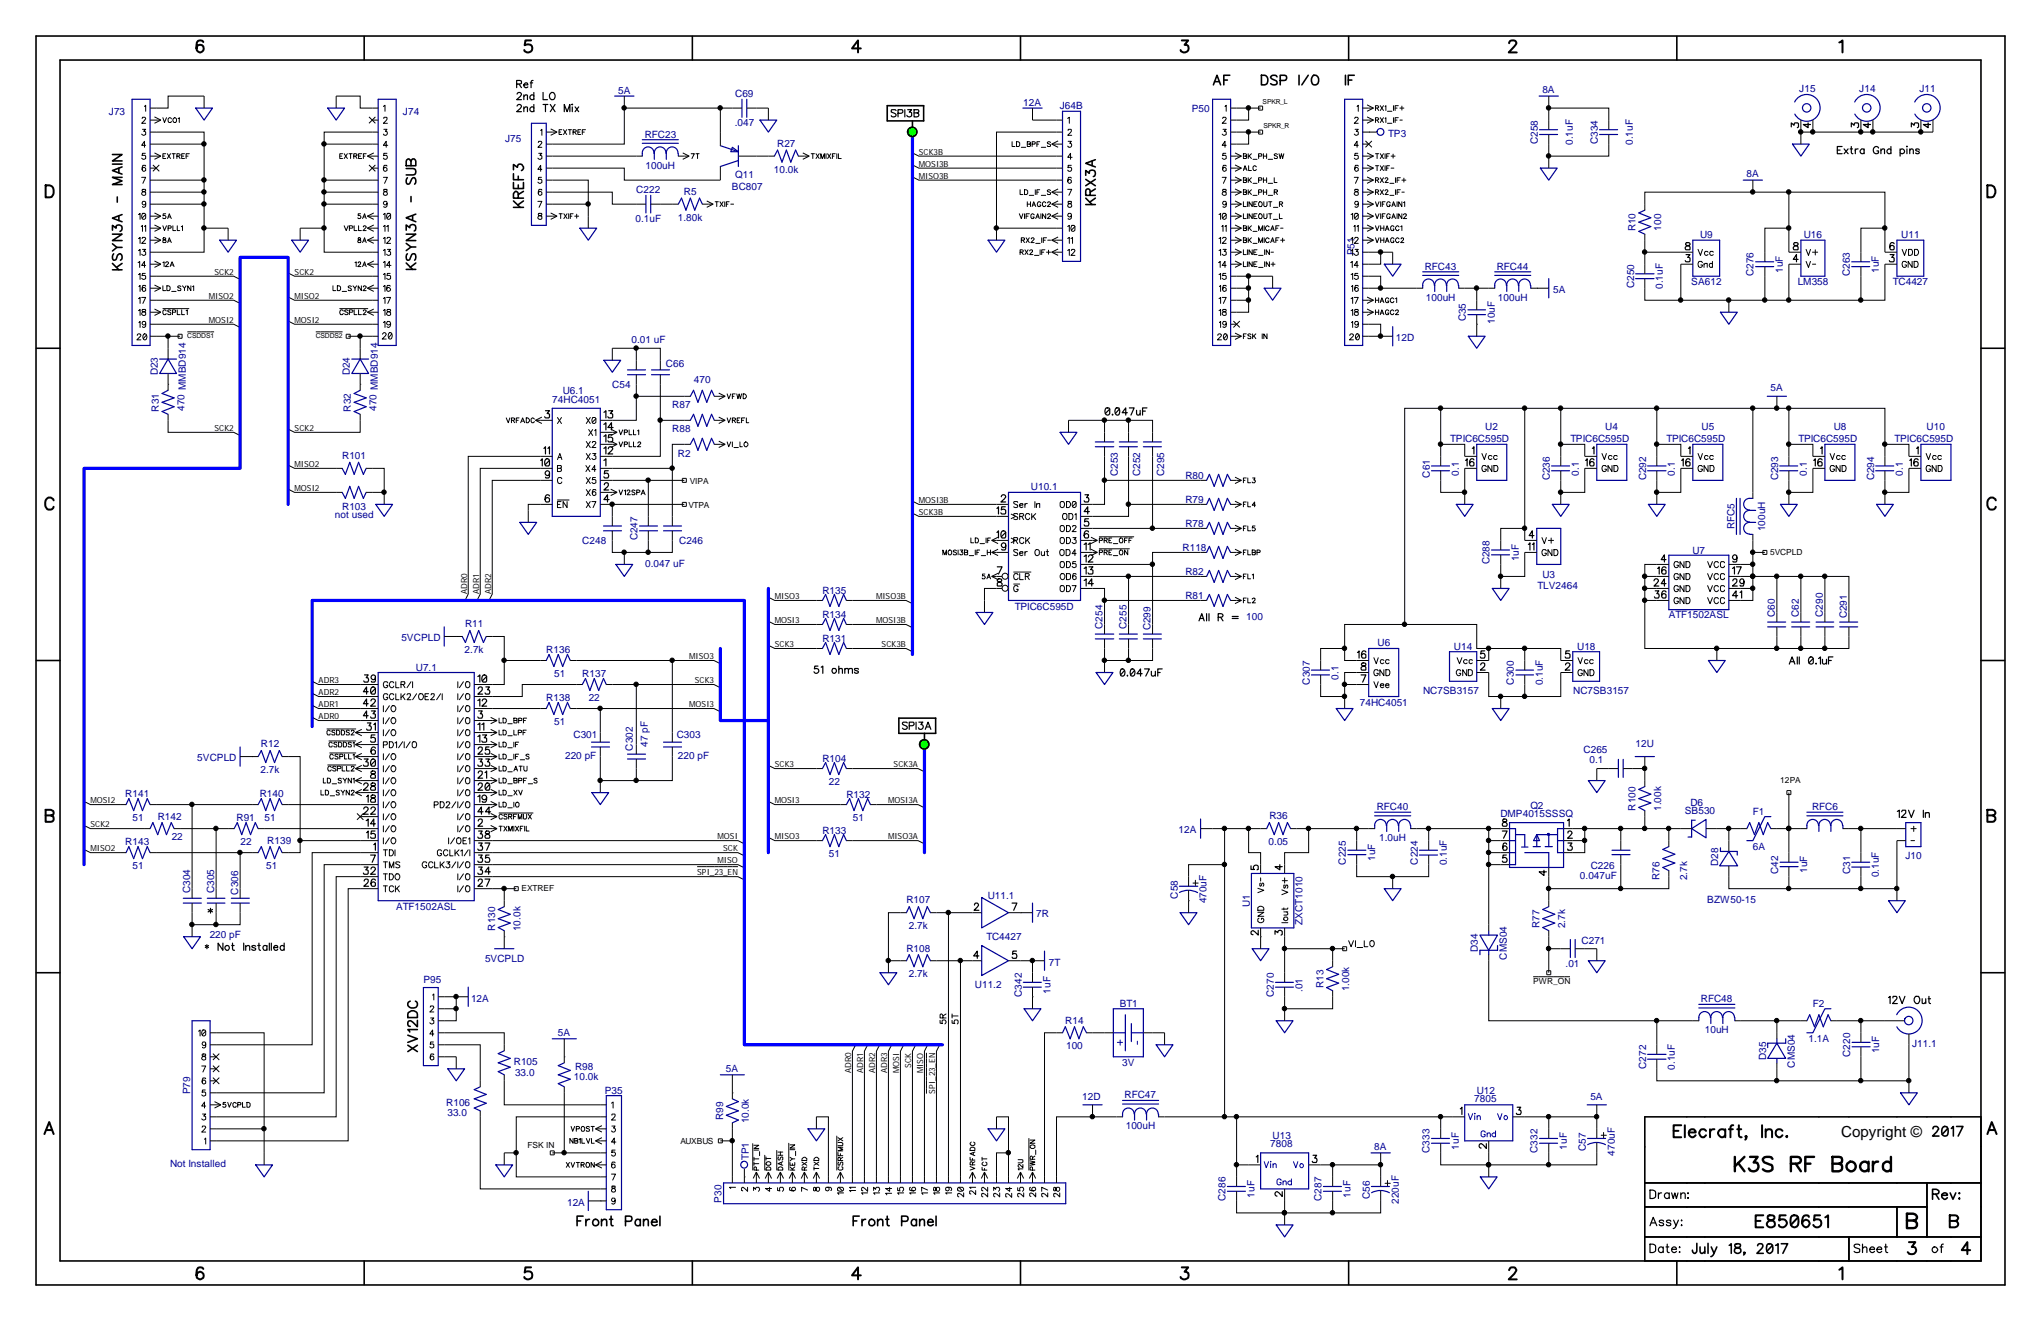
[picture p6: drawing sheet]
<svg xmlns="http://www.w3.org/2000/svg" width="432mm" height="279mm" viewBox="0 0 432 279" stroke-linecap="round" stroke-linejoin="round" font-family="sans-serif">
<defs><g id="words">
<text font-size="3.2" x="389.6" y="240.5">Copyright ©</text>
<g font-size="2.1" fill="#000096">
<text x="130.8" y="19.8">5A</text>
<text x="155.5" y="20.6">C69</text>
<text x="216.5" y="22.4">12A</text>
<text x="224.2" y="23.1">J64B</text>
<text x="252.1" y="23.7">P50</text>
<text x="326.3" y="19.6">8A</text>
<text x="380.7" y="19.6">J15</text>
<text x="393.4" y="19.6">J14</text>
<text x="406.1" y="19.6">J11</text>
<text x="23" y="24.4">J73</text>
<text x="85.3" y="24.4">J74</text>
<text x="136.4" y="29.1">RFC23</text>
<text x="155.4" y="26.8">.047</text>
<text x="293.7" y="29">TP3</text>
<text x="106.8" y="30.1">J75</text>
<text x="136.6" y="35.6">100uH</text>
<text x="164.4" y="31.1">R27</text>
<text x="325.4" y="30.5" transform="rotate(-90 325.4 30.5)">C258</text>
<text x="332.7" y="30.6" transform="rotate(-90 332.7 30.6)">0.1uF</text>
<text x="338.1" y="30.5" transform="rotate(-90 338.1 30.5)">C334</text>
<text x="345.4" y="30.6" transform="rotate(-90 345.4 30.6)">0.1uF</text>
<text x="134.6" y="40.9">C222</text>
<text x="144.7" y="41.2">R5</text>
<text x="154.9" y="40.2">BC807</text>
<text x="155.5" y="37.7">Q11</text>
<text x="163.7" y="36.5">10.0k</text>
<text x="369.5" y="37.4">8A</text>
<text x="134.5" y="47">0.1uF</text>
<text x="143.4" y="46.7">1.80k</text>
<text x="346" y="48.9" transform="rotate(-90 346 48.9)">R10</text>
<text x="351.5" y="48.8" transform="rotate(-90 351.5 48.8)">100</text>
<text x="359.7" y="50.4">U9</text>
<text x="381.6" y="50.4">U16</text>
<text x="402.3" y="50.4">U11</text>
<text x="286.6" y="54" transform="rotate(-90 286.6 54)">P51</text>
<text x="301.4" y="57.1">RFC43</text>
<text x="316.7" y="57.1">RFC44</text>
<text x="371" y="58.4" transform="rotate(-90 371 58.4)">C276</text>
<text x="377.2" y="57.7" transform="rotate(-90 377.2 57.7)">1uF</text>
<text x="391.3" y="58.4" transform="rotate(-90 391.3 58.4)">C263</text>
<text x="397.5" y="57.7" transform="rotate(-90 397.5 57.7)">1uF</text>
<text x="301.7" y="63.6">100uH</text>
<text x="316.9" y="63.6">100uH</text>
<text x="328.6" y="61.9">5A</text>
<text x="345.7" y="61" transform="rotate(-90 345.7 61)">C250</text>
<text x="351.8" y="61.1" transform="rotate(-90 351.8 61.1)">0.1uF</text>
<text x="357.8" y="60.4">SA612</text>
<text x="380.3" y="60.4">LM358</text>
<text x="400.5" y="60.4">TC4427</text>
<text x="310.1" y="68" transform="rotate(-90 310.1 68)">C35</text>
<text x="316.2" y="68.5" transform="rotate(-90 316.2 68.5)">10uF</text>
<text x="133.6" y="72.6">0.01 uF</text>
<text x="140.9" y="77.7">C66</text>
<text x="295.3" y="72.1">12D</text>
<text x="33.4" y="79.4" transform="rotate(-90 33.4 79.4)">D23</text>
<text x="74" y="79.4" transform="rotate(-90 74 79.4)">D24</text>
<text x="119" y="83.4">U6.1</text>
<text x="129.5" y="82.1">C54</text>
<text x="146.8" y="80.9">470</text>
<text x="374.6" y="82.8">5A</text>
<text x="33.6" y="87" transform="rotate(-90 33.6 87)">R31</text>
<text x="39" y="86.9" transform="rotate(-90 39 86.9)">470 MMBD914</text>
<text x="74.3" y="87" transform="rotate(-90 74.3 87)">R32</text>
<text x="79.7" y="86.9" transform="rotate(-90 79.7 86.9)">470 MMBD914</text>
<text x="116.8" y="85.2">74HC4051</text>
<text x="142.2" y="86.4">R87</text>
<text x="142.2" y="91.4">R88</text>
<text x="306.8" y="93.4">TPIC6C595D</text>
<text x="314.2" y="91">U2</text>
<text x="332.2" y="93.4">TPIC6C595D</text>
<text x="339.6" y="91">U4</text>
<text x="352.6" y="93.4">TPIC6C595D</text>
<text x="360" y="91">U5</text>
<text x="380.5" y="93.4">TPIC6C595D</text>
<text x="387.9" y="91">U8</text>
<text x="400.8" y="93.4">TPIC6C595D</text>
<text x="407.6" y="91">U10</text>
<text x="72.4" y="97.1">R101</text>
<text x="143.4" y="96.7">R2</text>
<text x="236.5" y="100.7" transform="rotate(-90 236.5 100.7)">C253</text>
<text x="241.2" y="100.7" transform="rotate(-90 241.2 100.7)">C252</text>
<text x="246.3" y="100.7" transform="rotate(-90 246.3 100.7)">C295</text>
<text x="250.8" y="101.3">R80</text>
<text x="302.5" y="101" transform="rotate(-90 302.5 101)">C61</text>
<text x="308.6" y="100.6" transform="rotate(-90 308.6 100.6)">0.1</text>
<text x="327.9" y="101.6" transform="rotate(-90 327.9 101.6)">C236</text>
<text x="334" y="100.6" transform="rotate(-90 334 100.6)">0.1</text>
<text x="348.2" y="101.6" transform="rotate(-90 348.2 101.6)">C292</text>
<text x="354.3" y="100.6" transform="rotate(-90 354.3 100.6)">0.1</text>
<text x="376.2" y="101.6" transform="rotate(-90 376.2 101.6)">C293</text>
<text x="382.3" y="100.6" transform="rotate(-90 382.3 100.6)">0.1</text>
<text x="396.5" y="101.6" transform="rotate(-90 396.5 101.6)">C294</text>
<text x="402.6" y="100.6" transform="rotate(-90 402.6 100.6)">0.1</text>
<text x="72.4" y="107.9">R103</text>
<text x="218.1" y="103.7">U10.1</text>
<text x="250.8" y="106.3">R79</text>
<text x="70.9" y="109.5">not used</text>
<text x="250.8" y="111.4">R78</text>
<text x="366.9" y="111.9" transform="rotate(-90 366.9 111.9)">RFC5</text>
<text x="373.5" y="112.4" transform="rotate(-90 373.5 112.4)">100uH</text>
<text x="123.2" y="115.1">C248</text>
<text x="134.9" y="114.3" transform="rotate(-90 134.9 114.3)">C247</text>
<text x="136.5" y="120">0.047 uF</text>
<text x="143.7" y="115.1">C246</text>
<text x="250.2" y="116.5">R118</text>
<text x="315.1" y="119.4" transform="rotate(-90 315.1 119.4)">C288</text>
<text x="321.3" y="118.7" transform="rotate(-90 321.3 118.7)">1uF</text>
<text x="358.1" y="117.1">U7</text>
<text x="174" y="125.6">R135</text>
<text x="250.8" y="121.6">R82</text>
<text x="325.3" y="124.5">TLV2464</text>
<text x="326.3" y="122.2">U3</text>
<text x="174" y="130.6">R134</text>
<text x="214.7" y="128.9">TPIC6C595D</text>
<text x="250.8" y="126.7">R81</text>
<text x="263.7" y="131.1">100</text>
<text x="353.1" y="130.8">ATF1502ASL</text>
<text x="375.5" y="130.6" transform="rotate(-90 375.5 130.6)">C60</text>
<text x="380.6" y="130.6" transform="rotate(-90 380.6 130.6)">C62</text>
<text x="385.7" y="130.5" transform="rotate(-90 385.7 130.5)">C290</text>
<text x="390.7" y="130.8" transform="rotate(-90 390.7 130.8)">C291</text>
<text x="84.9" y="135.6">5VCPLD</text>
<text x="98.4" y="132.7">R11</text>
<text x="174" y="135.7">R131</text>
<text x="233.3" y="133" transform="rotate(-90 233.3 133)">C254</text>
<text x="238.3" y="133" transform="rotate(-90 238.3 133)">C255</text>
<text x="243.4" y="133.3" transform="rotate(-90 243.4 133.3)">C299</text>
<text x="291.4" y="136.7">U6</text>
<text x="307.6" y="137.4">U14</text>
<text x="333.7" y="137.4">U18</text>
<text x="88" y="141.8">U7.1</text>
<text x="98.3" y="138.1">2.7k</text>
<text x="115.6" y="138.1">R136</text>
<text x="117.3" y="143.1">51</text>
<text x="123.2" y="143.2">R137</text>
<text x="283.2" y="143.8" transform="rotate(-90 283.2 143.8)">0.1</text>
<text x="115.6" y="148.3">R138</text>
<text x="124.5" y="148.2">22</text>
<text x="277.1" y="144.8" transform="rotate(-90 277.1 144.8)">C307</text>
<text x="287.7" y="149.3">74HC4051</text>
<text x="301.1" y="146.7">NC7SB3157</text>
<text x="320.3" y="144.8" transform="rotate(-90 320.3 144.8)">C300</text>
<text x="326.4" y="144.9" transform="rotate(-90 326.4 144.9)">0.1uF</text>
<text x="332.8" y="146.7">NC7SB3157</text>
<text x="117.3" y="153.2">51</text>
<text x="41.7" y="161">5VCPLD</text>
<text x="55.2" y="158.1">R12</text>
<text x="119.5" y="160.5">220 pF</text>
<text x="121.3" y="156.1">C301</text>
<text x="133.9" y="158.8" transform="rotate(-90 133.9 158.8)">C302</text>
<text x="137.1" y="158" transform="rotate(-90 137.1 158)">47 pF</text>
<text x="143.2" y="156.1">C303</text>
<text x="143.4" y="160.5">220 pF</text>
<text x="174" y="161.1">R104</text>
<text x="335" y="159.3">C265</text>
<text x="336.3" y="161.4">0.1</text>
<text x="346" y="158.1">12U</text>
<text x="55.1" y="163.5">2.7k</text>
<text x="175.3" y="166">22</text>
<text x="26.5" y="168.6">R141</text>
<text x="28" y="173.7">51</text>
<text x="33.4" y="173.5">R142</text>
<text x="50" y="173.6">R91</text>
<text x="54.9" y="168.6">R140</text>
<text x="56" y="173.7">51</text>
<text x="179.1" y="168.7">R132</text>
<text x="180.4" y="173.7">51</text>
<text x="268.6" y="173.3">R36</text>
<text x="291.3" y="171.4">RFC40</text>
<text x="317.4" y="172.8">DMP4015SSSQ</text>
<text x="323.8" y="171">Q2</text>
<text x="346" y="171.4" transform="rotate(-90 346 171.4)">R100</text>
<text x="351.5" y="171.5" transform="rotate(-90 351.5 171.5)">1.00k</text>
<text x="356.4" y="172.1">SB530</text>
<text x="357.6" y="170.4">D6</text>
<text x="370.8" y="172.3">F1</text>
<text x="383.4" y="171.4">RFC6</text>
<text x="26.5" y="178.7">R143</text>
<text x="36.3" y="177.7">22</text>
<text x="50.9" y="178.7">22</text>
<text x="56.6" y="178.6">R139</text>
<text x="174" y="176.4">R133</text>
<text x="249.3" y="176.1">12A</text>
<text x="268.4" y="178.7">0.05</text>
<text x="291.8" y="177.9">1.0uH</text>
<text x="370.8" y="179.7">6A</text>
<text x="28" y="183.8">51</text>
<text x="56.3" y="183.8">51</text>
<text x="175.3" y="181.3">51</text>
<text x="284.7" y="182.9" transform="rotate(-90 284.7 182.9)">C225</text>
<text x="290.9" y="182.1" transform="rotate(-90 290.9 182.1)">1uF</text>
<text x="300" y="182.9" transform="rotate(-90 300 182.9)">C224</text>
<text x="306.1" y="183" transform="rotate(-90 306.1 183)">0.1uF</text>
<text x="334.3" y="185.9">0.047uF</text>
<text x="336.5" y="183.7">C226</text>
<text x="363.5" y="183.2" transform="rotate(-90 363.5 183.2)">D28</text>
<text x="376.2" y="184.8" transform="rotate(-90 376.2 184.8)">C42</text>
<text x="382.4" y="184.7" transform="rotate(-90 382.4 184.7)">1uF</text>
<text x="391.4" y="184.8" transform="rotate(-90 391.4 184.8)">C31</text>
<text x="397.5" y="185.6" transform="rotate(-90 397.5 185.6)">0.1uF</text>
<text x="403.1" y="181.8">J10</text>
<text x="40.2" y="188.9" transform="rotate(-90 40.2 188.9)">C304</text>
<text x="45.3" y="188.9" transform="rotate(-90 45.3 188.9)">C305</text>
<text x="50.4" y="189.2" transform="rotate(-90 50.4 189.2)">C306</text>
<text x="191.8" y="191.1">R107</text>
<text x="209" y="190.1">U11.1</text>
<text x="249.2" y="190.1" transform="rotate(-90 249.2 190.1)">C58</text>
<text x="255.3" y="191.1" transform="rotate(-90 255.3 191.1)">470uF</text>
<text x="264.4" y="191.9" transform="rotate(-90 264.4 191.9)">U1</text>
<text x="351.1" y="186.1" transform="rotate(-90 351.1 186.1)">R76</text>
<text x="357" y="186.2" transform="rotate(-90 357 186.2)">2.7k</text>
<text x="361.2" y="190.9">BZW50-15</text>
<text x="83.8" y="192.4">ATF1502ASL</text>
<text x="104.7" y="196.8" transform="rotate(-90 104.7 196.8)">R130</text>
<text x="110.2" y="196.9" transform="rotate(-90 110.2 196.9)">10.0k</text>
<text x="192.3" y="196.5">2.7k</text>
<text x="219.2" y="194">7R</text>
<text x="275.6" y="195.6" transform="rotate(-90 275.6 195.6)">ZXCT1010</text>
<text x="325.7" y="196.3" transform="rotate(-90 325.7 196.3)">R77</text>
<text x="331.1" y="196.3" transform="rotate(-90 331.1 196.3)">2.7k</text>
<text x="44.4" y="198.4">220 pF</text>
<text x="102.6" y="203.5">5VCPLD</text>
<text x="191.8" y="201.3">R108</text>
<text x="208.7" y="198.8">TC4427</text>
<text x="312.7" y="201.3" transform="rotate(-90 312.7 201.3)">D34</text>
<text x="318.8" y="202.9" transform="rotate(-90 318.8 202.9)">CMS04</text>
<text x="334.6" y="199.6">C271</text>
<text x="89.6" y="207.9">P95</text>
<text x="192.3" y="206.7">2.7k</text>
<text x="206.2" y="209">U11.2</text>
<text x="221.9" y="204.2">7T</text>
<text x="275.6" y="209.8" transform="rotate(-90 275.6 209.8)">.01</text>
<text x="280" y="209" transform="rotate(-90 280 209)">R13</text>
<text x="285.4" y="209.6" transform="rotate(-90 285.4 209.6)">1.00k</text>
<text x="331.2" y="204.5">.01</text>
<text x="99.7" y="211.8">12A</text>
<text x="216.2" y="210.8" transform="rotate(-90 216.2 210.8)">C342</text>
<text x="222.2" y="210.1" transform="rotate(-90 222.2 210.1)">1uF</text>
<text x="236.9" y="212.9">BT1</text>
<text x="269.5" y="210.8" transform="rotate(-90 269.5 210.8)">C270</text>
<text x="359.8" y="212">RFC48</text>
<text x="383.5" y="212.9">F2</text>
<text x="118" y="219">5A</text>
<text x="225.4" y="216.5">R14</text>
<text x="225.6" y="221.9">100</text>
<text x="360.7" y="218.5">10uH</text>
<text x="382.6" y="220.4">1.1A</text>
<text x="404.5" y="221.5">J11.1</text>
<text x="108.7" y="225.3">R105</text>
<text x="109" y="227.5">33.0</text>
<text x="121.7" y="226.3">R98</text>
<text x="153.6" y="226.7">5A</text>
<text x="237.4" y="225.5">3V</text>
<text x="348.2" y="226.1" transform="rotate(-90 348.2 226.1)">C272</text>
<text x="354.3" y="226.2" transform="rotate(-90 354.3 226.2)">0.1uF</text>
<text x="373.6" y="224.2" transform="rotate(-90 373.6 224.2)">D35</text>
<text x="379.7" y="225.8" transform="rotate(-90 379.7 225.8)">CMS04</text>
<text x="391.4" y="223.5" transform="rotate(-90 391.4 223.5)">C220</text>
<text x="397.6" y="222.8" transform="rotate(-90 397.6 222.8)">1uF</text>
<text x="40.2" y="231.5" transform="rotate(-90 40.2 231.5)">P79</text>
<text x="94.4" y="233.9">R106</text>
<text x="121.4" y="228.5">10.0k</text>
<text x="127.9" y="231.4">P35</text>
<text x="228.9" y="232.7">12D</text>
<text x="237.9" y="232.3">RFC47</text>
<text x="311.9" y="233.1">7805</text>
<text x="312.4" y="231.4">U12</text>
<text x="336.5" y="232.7">5A</text>
<text x="94.7" y="236.1">33.0</text>
<text x="153" y="236.9" transform="rotate(-90 153 236.9)">R99</text>
<text x="158.4" y="237.6" transform="rotate(-90 158.4 237.6)">10.0k</text>
<text x="238.2" y="238.8">100uH</text>
<text x="158.4" y="245.4" transform="rotate(-90 158.4 245.4)">TP1</text>
<text x="268.7" y="242.6">7808</text>
<text x="269.2" y="240.9">U13</text>
<text x="290.7" y="243.2">8A</text>
<text x="302.4" y="243.8" transform="rotate(-90 302.4 243.8)">C333</text>
<text x="308.6" y="243.2" transform="rotate(-90 308.6 243.2)">1uF</text>
<text x="325.3" y="243.8" transform="rotate(-90 325.3 243.8)">C332</text>
<text x="331.5" y="243.2" transform="rotate(-90 331.5 243.2)">1uF</text>
<text x="335.5" y="243.4" transform="rotate(-90 335.5 243.4)">C57</text>
<text x="341.6" y="244.4" transform="rotate(-90 341.6 244.4)">470uF</text>
<text x="36" y="246.9">Not Installed</text>
<text x="120" y="255">12A</text>
<text x="152.7" y="254.3" transform="rotate(-90 152.7 254.3)">P30</text>
<text x="259.2" y="254" transform="rotate(-90 259.2 254)">C286</text>
<text x="265.4" y="253.3" transform="rotate(-90 265.4 253.3)">1uF</text>
<text x="279.6" y="254" transform="rotate(-90 279.6 254)">C287</text>
<text x="285.8" y="253.3" transform="rotate(-90 285.8 253.3)">1uF</text>
<text x="289.8" y="253.6" transform="rotate(-90 289.8 253.6)">C56</text>
<text x="295.9" y="254.6" transform="rotate(-90 295.9 254.6)">220uF</text>
</g>
<g font-size="1.8">
<text x="194.4" y="35.2">MOSI3B</text>
<text x="194.4" y="32.7">SCK3B</text>
<text x="194.4" y="37.8">MISO3B</text>
<text x="45.4" y="58.1">SCK2</text>
<text x="62.3" y="58.1">SCK2</text>
<text x="44.2" y="63.2">MISO2</text>
<text x="62.3" y="63.2">MISO2</text>
<text x="44.2" y="68.2">MOSI2</text>
<text x="62.3" y="68.2">MOSI2</text>
<text x="45.4" y="91.1">SCK2</text>
<text x="62.3" y="91.1">SCK2</text>
<text x="62.3" y="98.7">MISO2</text>
<text x="62.3" y="103.8">MOSI2</text>
<text x="145.6" y="107.4">VTPA</text>
<text x="146" y="102.3">VIPA</text>
<text x="194.4" y="106.3">MOSI3B</text>
<text x="194.4" y="108.9">SCK3B</text>
<text x="374.5" y="117.4">5VCPLD</text>
<text x="98.8" y="125.6" transform="rotate(-90 98.8 125.6)">ADR0</text>
<text x="101.3" y="125.6" transform="rotate(-90 101.3 125.6)">ADR1</text>
<text x="103.9" y="125.6" transform="rotate(-90 103.9 125.6)">ADR2</text>
<text x="163.9" y="126.7">MISO3</text>
<text x="163.9" y="131.7">MOSI3</text>
<text x="185.3" y="126.7">MISO3B</text>
<text x="185.3" y="131.7">MOSI3B</text>
<text x="163.9" y="136.8">SCK3</text>
<text x="186.5" y="136.8">SCK3B</text>
<text x="145.8" y="139.4">MISO3</text>
<text x="67.4" y="149.5">ADR1</text>
<text x="67.4" y="147">ADR2</text>
<text x="67.4" y="144.4">ADR3</text>
<text x="145.8" y="149.5">MOSI3</text>
<text x="147" y="144.4">SCK3</text>
<text x="67.4" y="152.1">ADR0</text>
<text x="163.9" y="162.2">SCK3</text>
<text x="189.1" y="162.2">SCK3A</text>
<text x="376.6" y="165.7">12PA</text>
<text x="19.1" y="169.8">MOSI2</text>
<text x="163.9" y="169.8">MOSI3</text>
<text x="187.9" y="169.8">MOSI3A</text>
<text x="19.1" y="174.9">SCK2</text>
<text x="151.8" y="177.5">MOSI</text>
<text x="163.9" y="177.5">MISO3</text>
<text x="187.9" y="177.5">MISO3A</text>
<text x="19.1" y="180">MISO2</text>
<text x="147.5" y="185.1">SPI_23_EN</text>
<text x="151.8" y="182.5">MISO</text>
<text x="153" y="180">SCK</text>
<text x="110.3" y="188.5">EXTREF</text>
<text x="324.4" y="208.2">PWR_ON</text>
<text x="180.1" y="227" transform="rotate(-90 180.1 227)">ADR0</text>
<text x="182.6" y="227" transform="rotate(-90 182.6 227)">ADR1</text>
<text x="185.2" y="227" transform="rotate(-90 185.2 227)">ADR2</text>
<text x="187.7" y="227" transform="rotate(-90 187.7 227)">ADR3</text>
<text x="190.2" y="227" transform="rotate(-90 190.2 227)">MOSI</text>
<text x="192.8" y="225.8" transform="rotate(-90 192.8 225.8)">SCK</text>
<text x="195.3" y="227" transform="rotate(-90 195.3 227)">MISO</text>
<text x="197.9" y="231.3" transform="rotate(-90 197.9 231.3)">SPI_23_EN</text>
<text x="111.6" y="242.7">FSK IN</text>
<text x="143.9" y="242">AUXBUS</text>
</g>
<g font-size="1.4">
<text x="267.1" y="21.9">SPKR_L</text>
<text x="267.3" y="27">SPKR_R</text>
<text x="39.6" y="71.5">CSDDS1</text>
<text x="66.8" y="71.5">CSDDS2</text>
</g>
</g></defs>
<path d="M0 0h431.8v279.4h-431.8z" fill-rule="evenodd" fill="#fff" stroke="#fff" stroke-width=".34"/>
<g fill="none" stroke="#000" stroke-width=".25">
<path d="M109.3 17.8l.9-.1 .1-.5-.3-.2h-.7v1.5M109.4 19.9a.44 .44 0 0 1 .6-.4 .44 .44 0 0 1 .2 .7l-.9 .9h1M109.8 17.8l.5 .7M110.8 17.9h.9l-.1-.2a.48 .48 0 0 0-.7 .1 .48 .48 0 0 0 .1 .7 .48 .48 0 0 0 .7-.1M112.2 17.5h.5M112.8 17l-.4 .1v.3v1.1M112.9 19.6v1.5M114.9 19.6v1.5h.9M116.4 19.8a.61 .61 0 0 1 .8-.1 .61 .61 0 0 1 .2 .8 .63 .63 0 0 1-.8 .6 .63 .63 0 0 1-.4-.9zM109.4 22.4a.44 .44 0 0 1 .6-.3 .44 .44 0 0 1 .2 .6l-.9 .9h1M110.8 20.4l.4-.3 .4 .1v.9M110.8 22.9l.4-.3 .4 .1v.9"/>
<path d="M110.8 20.1v1M110.8 22.6v1M112.9 20.3a.48 .48 0 0 0-.7 0 .48 .48 0 0 0 0 .7 .48 .48 0 0 0 .7-.1M112.9 22.9a.48 .48 0 0 0-.7-.1 .48 .48 0 0 0 0 .7 .48 .48 0 0 0 .7 0M112.9 22.1v1.5M114.9 22.1h1M115.4 22.1v1.5M116.4 22.1l1 1.5M117.4 22.1l-1 1.5M119.4 23.6v-1.5l.6 1.5 .6-1.5v1.5M121 22.1h.2zM121.1 22.6v1"/>
<path d="M121.7 22.6l.7 1M122.4 22.6l-.7 1M189.6 23.4l-.2-.2h-.8v.2v.3l1 .5a.55 .55 0 0 1-.4 .5 .55 .55 0 0 1-.6-.2M190 24l.8-.1 .2-.2-.1-.4-.9-.1v1.5M191.4 23.2v1.5M192 23.2h.9l-.5 .5a.51 .51 0 0 1 .5 .6 .51 .51 0 0 1-.6 .4l-.4-.3M193.4 23.2l.9 .1 .1 .3-.4 .3 .4 .3-.2 .4-.8 .1zM193.4 23.9h.6M379 26.8v-.8l.6 .5a.47 .47 0 0 1 .5-.5 .47 .47 0 0 1 .4 .6v.2l-.3 .2M382.5 26v1l-1-.7h1.5M388.7 31.8h.6M389.7 31h-1v1.5h1"/>
<path d="M390.1 31.5l.9 1M391 31.5l-.9 1M391.4 31.5h.5M391.7 31v1.3l.3 .2M391.7 26.8v-.8l.6 .5a.47 .47 0 0 1 .5-.5 .47 .47 0 0 1 .4 .6v.2l-.3 .2M392.5 31.5v1M393.1 31.5a.46 .46 0 0 0-.6 .4M394.4 31.8a.48 .48 0 0 0-.7-.1 .48 .48 0 0 0 0 .7 .48 .48 0 0 0 .7-.1M394.4 31.5v1M395.2 26v1l-1-.7h1.5M397.4 31.3a.66 .66 0 0 0-.9-.1 .66 .66 0 0 0-.1 1 .52 .52 0 0 0 .6 .3 .52 .52 0 0 0 .4-.6h-.3M397.9 31.8l.4-.3 .4 .1v.9"/>
<path d="M397.9 31.5v1M400 31.8a.48 .48 0 0 0-.7-.1 .48 .48 0 0 0 0 .7 .48 .48 0 0 0 .7-.1M400 31v1.5M402 31.8a.52 .52 0 0 1 .8-.1 .52 .52 0 0 1 0 .7 .52 .52 0 0 1-.8-.1M402 31.5v1.5M403.4 30.9v.2zM403.4 31.5v1M404 31.8l.4-.3 .3 .1 .1 .9M404 31.5v1M404.4 26.8v-.8l.6 .5a.47 .47 0 0 1 .5-.5 .47 .47 0 0 1 .4 .6v.2l-.3 .2M406.1 31.8a.48 .48 0 0 0-.8-.2v.2l.7 .3 .1 .2-.3 .2-.5-.2M407.9 26v1l-1-.7h1.5"/>
<path d="M356.7 53.8h.8l-.5 .6a.47 .47 0 0 1 .5 .6 .47 .47 0 0 1-.5 .4h-.3l-.2-.3M356.7 51.4l-.1 .3 .9 .5v.5l-.8 .1-.2-.2a.88 .88 0 0 1 1-.8v-.2a.6 .6 0 0 0-.8-.2zM379.6 51.4l-.1 .3 .9 .5v.5l-.8 .1-.2-.2a.88 .88 0 0 1 .9-.8l.1-.2a.6 .6 0 0 0-.8-.2zM380.4 54.9h-1l.7-1.1v1.6M399.9 53.8h.8l-.5 .6a.47 .47 0 0 1 .5 .6 .47 .47 0 0 1-.6 .4h-.2l-.2-.3M400.7 51.6a.45 .45 0 0 0-.7-.2 .88 .88 0 0 0 .2 1.4 .49 .49 0 0 0 .6-.4 .49 .49 0 0 0-.5-.5 .49 .49 0 0 0-.5 .4M114.4 97.4l.3-.4v1.6M115.1 94.8l.3-.3v1.5M115.4 86.9h.8l-.5 .6a.47 .47 0 0 1 .5 .5 .47 .47 0 0 1-.5 .4h-.3l-.2-.3M115.5 97.1l.3-.1a.66 .66 0 0 1 .4 1l-.1 .6h-.4a.73 .73 0 0 1-.4-1.2zM115.9 94.8l.3-.3v1.5M116.2 97.4l-.9 .9"/>
<path d="M127.8 97.4l.4-.4v1.6M127.8 87.2l.4-.3v1.5M127.8 94.8l.4-.3v1.5M127.8 92.3l.4-.4v1.6M127.8 89.7l.4-.3v1.5M128.7 99.6h-.8l-.1 .6a.57 .57 0 0 1 .9 0 .57 .57 0 0 1-.1 .9h-.7l-.1-.3M128.7 94.9a.44 .44 0 0 1 .5-.4 .44 .44 0 0 1 .3 .6l-.9 .9h1M128.8 86.9h.8l-.5 .6a.47 .47 0 0 1 .5 .5 .47 .47 0 0 1-.6 .4h-.2l-.2-.3M129.5 91.9h-.7l-.1 .7a.54 .54 0 0 1 .8 0 .54 .54 0 0 1-.1 .8 .54 .54 0 0 1-.8-.2M129.7 90.4h-1.1l.8-1v1.5M234 86.3h.6l.2 .6a.64 .64 0 0 1-.5 .9 .96 .96 0 0 1-.3-1.5zM234.8 86.5l-1 1"/>
<path d="M235.3 87.7h.2zM236.1 86.3h.6l.2 .6a.74 .74 0 0 1-.6 .9 1.02 1.02 0 0 1-.2-1.5zM236.8 86.5l-.8 1M238.5 87.3h-1.1l.8-1v1.5M238.9 86.3h1l-.6 1.5M240.5 86.8v.9l.4 .1 .3-.3M241.2 86.8v1M241.7 87h.6M242.7 86.3h-1v1.5M310 97.4l.4-.4v1.6M311.5 94.8l.3-.3v1.5M311.8 97.3a.45 .45 0 0 0-.7-.2 .88 .88 0 0 0 .2 1.5 .49 .49 0 0 0 .6-.5 .49 .49 0 0 0-.5-.5 .49 .49 0 0 0-.5 .4"/>
<path d="M335.4 97.4l.4-.4v1.6M336.9 94.8l.3-.3v1.5M337.2 97.3a.45 .45 0 0 0-.7-.2 .88 .88 0 0 0 .2 1.5 .49 .49 0 0 0 .6-.5 .49 .49 0 0 0-.5-.5 .49 .49 0 0 0-.5 .4M355.8 97.4l.3-.4v1.6M357.2 94.8l.3-.3v1.5M357.5 97.3a.45 .45 0 0 0-.6-.2 .88 .88 0 0 0 .1 1.5 .49 .49 0 0 0 .6-.5 .49 .49 0 0 0-.5-.5 .49 .49 0 0 0-.5 .4M383.7 97.4l.3-.4v1.6M385.1 94.8l.4-.3v1.5M385.5 97.3a.45 .45 0 0 0-.7-.2 .88 .88 0 0 0 .2 1.5 .49 .49 0 0 0 .5-.5 .49 .49 0 0 0-.4-.5 .49 .49 0 0 0-.5 .4M404 97.4l.4-.4v1.6M405.5 94.8l.3-.3v1.5M405.8 97.3a.45 .45 0 0 0-.7-.2 .88 .88 0 0 0 .2 1.5 .49 .49 0 0 0 .5-.5 .49 .49 0 0 0-.4-.5 .49 .49 0 0 0-.5 .4"/>
<path d="M116.2 104.9a.45 .45 0 0 0-.6-.2 .88 .88 0 0 0 .1 1.5 .49 .49 0 0 0 .6-.5 .49 .49 0 0 0-.5-.5 .49 .49 0 0 0-.5 .5M116.2 100.1v.2a.5 .5 0 0 1-.7 .2 .5 .5 0 0 1 0-.8 .5 .5 0 0 1 .7 .1v1l-.1 .3h-.6l-.1-.2M127.8 102.5a.44 .44 0 0 1 .6-.4 .44 .44 0 0 1 .3 .6l-.9 .9h1M128.9 105.7h-1.1l.7-1.1v1.6M210.9 112.6l.3-.3v1.5M210.9 107.5l.3-.3v1.5M211 119.9h1l-.8 1.5M211.8 105.1a.44 .44 0 0 1 .6-.5 .44 .44 0 0 1 .3 .6l-.9 1h1M212 112.4l.3-.1a.66 .66 0 0 1 .5 .9l-.2 .6h-.3a.73 .73 0 0 1-.5-1.2zM212.7 107.2h-.8l-.1 .7a.54 .54 0 0 1 .8 0 .54 .54 0 0 1-.1 .8 .54 .54 0 0 1-.7-.2M212.8 115.3v.3a.5 .5 0 0 1-.8 .1 .5 .5 0 0 1 0-.8 .5 .5 0 0 1 .8 .2v1l-.2 .2h-.6l-.1-.1M212.8 112.6l-1 .9"/>
<path d="M229.4 115.1l.4-.3v1.5M229.4 117.7l.4-.4v1.6M229.5 104.6h.8l-.4 .6a.52 .52 0 0 1 .4 .8 .52 .52 0 0 1-.9 .1v-.2M230.2 115.1l.4-.3v1.5M230.3 109.7h-.8l-.1 .7a.57 .57 0 0 1 .9 0 .57 .57 0 0 1-.1 .9h-.7l-.1-.3M230.3 112.5a.45 .45 0 0 0-.7-.1 .88 .88 0 0 0 .2 1.4 .49 .49 0 0 0 .5-.4 .49 .49 0 0 0-.4-.6 .49 .49 0 0 0-.5 .5M230.3 117.8a.44 .44 0 0 1 .5-.5 .44 .44 0 0 1 .3 .6l-.9 1h1M230.4 119.9h.8l-.5 .6a.47 .47 0 0 1 .5 .5 .47 .47 0 0 1-.6 .4h-.2l-.2-.2M230.5 108.2h-1.1l.7-1v1.5M323.3 115.1l.4-.3v1.5M324.2 115.1l.3-.3v1.5M324.5 113.3h-1l.7-1v1.5"/>
<path d="M352.5 118.4h-1l.6-1.1v1.6M367.4 119.9h1l-.7 1.5M367.5 117.9v.2a.5 .5 0 0 1-.8 .1 .5 .5 0 0 1 0-.7 .5 .5 0 0 1 .8 .1v1l-.2 .3h-.6l-.1-.2M211.1 122.5l-.1 .4 .5 .2a.47 .47 0 0 1 .5 .3 .47 .47 0 0 1-.2 .6h-.7l-.1-.6 .8-.5 .1-.2a.6 .6 0 0 0-.8-.2zM229.4 120.2l.4-.3v1.5M229.4 122.8l.4-.4v1.6M231.3 123.4h-1.1l.8-1v1.6M253.7 131.3l.6-1.5 .5 1.5M253.8 130.8h.8M255.3 129.8v1.5M255.8 129.8v1.5M257.7 130.6l.9-.1 .1-.3v-.2l-.4-.2h-.6v1.5"/>
<path d="M258.2 130.6l.5 .7M260.7 130.8h1.3M260.7 130.4h1.3M287.2 138l.3-.3v1.5M289 137.9a.45 .45 0 0 0-.7-.1 .88 .88 0 0 0 .2 1.4 .49 .49 0 0 0 .5-.4 .49 .49 0 0 0-.4-.6 .49 .49 0 0 0-.6 .5M314.1 137.7h-.7l-.1 .6a.57 .57 0 0 1 .8 0 .57 .57 0 0 1-.1 .9h-.6l-.2-.3M332.1 137.7h-.8l-.1 .6a.54 .54 0 0 1 .8 .1 .54 .54 0 0 1-.1 .8 .54 .54 0 0 1-.8-.3M349.9 122.9a.44 .44 0 0 1 .6-.5 .44 .44 0 0 1 .3 .6l-.9 1h1M350.2 125h.7l-.4 .6a.47 .47 0 0 1 .5 .5 .47 .47 0 0 1-.6 .4h-.2l-.2-.3M350.7 120.2l.3-.3v1.5M352.5 120.1a.45 .45 0 0 0-.7-.1 .88 .88 0 0 0 .2 1.4 .49 .49 0 0 0 .5-.4 .49 .49 0 0 0-.4-.6 .49 .49 0 0 0-.6 .5M352.5 123.4h-1l.6-1v1.6"/>
<path d="M352.5 125.2a.45 .45 0 0 0-.7-.1 .88 .88 0 0 0 .2 1.4 .49 .49 0 0 0 .5-.4 .49 .49 0 0 0-.4-.6 .49 .49 0 0 0-.6 .5M366.5 120.2l.4-.3v1.5M366.6 122.9a.44 .44 0 0 1 .5-.5 .44 .44 0 0 1 .4 .6l-1 1h1M367.6 126h-1.1l.8-1v1.5M368.1 125.3l.4-.3v1.5M369 122.9l-.2 .5a.48 .48 0 0 1-.7-.1 .48 .48 0 0 1 .1-.7 .48 .48 0 0 1 .7 .1l.1 .7-.2 .6h-.6l-.1-.2M378.8 140h.8M380.2 138.9v1.6M380.7 138.9v1.6M382.9 139l.3-.1a.61 .61 0 0 1 .4 .9v.4a.55 .55 0 0 1-.9 0 1.15 1.15 0 0 1 .2-1.2zM383.6 139.3l-.9 .9M384.7 139.3l.4-.4v1.6"/>
<path d="M385.6 139.4v.8a.36 .36 0 0 0 .6 .2l.2-.2M386.4 139.4v1.1M386.8 139.7h.6M387.8 138.9h-1v1.6M77.1 142.7h.8l-.4 .6a.47 .47 0 0 1 .5 .6 .47 .47 0 0 1-.6 .4h-.3l-.1-.3M77.7 152.9h.8l-.4 .6a.51 .51 0 0 1 .3 .8 .51 .51 0 0 1-.8-.1M77.9 146.3h-1l.7-1v1.5M77.9 148.8h-1l.7-1v1.6M77.9 151.4h-1l.7-1v1.5M78.5 148.3a.44 .44 0 0 1 .5-.5 .44 .44 0 0 1 .3 .6l-.9 1h1M78.6 150.4h.8l-.5 .6a.47 .47 0 0 1 .5 .5 .47 .47 0 0 1-.6 .4h-.2l-.2-.3M78.7 145.4l.3-.1a.66 .66 0 0 1 .4 .9l-.2 .6h-.3a.73 .73 0 0 1-.4-1.2z"/>
<path d="M79.1 153.2l.3-.3v1.5M79.3 155.4h-.7l-.1 .7a.54 .54 0 0 1 .8 0 .54 .54 0 0 1-.1 .8 .54 .54 0 0 1-.8-.2M79.4 143.3v.2a.5 .5 0 0 1-.7 .1 .5 .5 0 0 1 0-.7 .5 .5 0 0 1 .7 .1v1l-.2 .3h-.5l-.1-.2M79.4 158.2a.45 .45 0 0 0-.7-.1 .88 .88 0 0 0 .2 1.4 .49 .49 0 0 0 .6-.4 .49 .49 0 0 0-.5-.6 .49 .49 0 0 0-.5 .5M79.4 145.6l-.9 1M101.1 143.1l.4-.4v1.6M101.1 153.2l.4-.3v1.5M101.1 148.2l.4-.4v1.6M101.1 155.8l.4-.4v1.6M101.2 145.7a.44 .44 0 0 1 .5-.4 .44 .44 0 0 1 .3 .6l-.9 .9h1M101.2 158.4a.44 .44 0 0 1 .5-.4 .44 .44 0 0 1 .3 .6l-.9 .9h1M101.3 150.4h.7l-.4 .6a.52 .52 0 0 1 .5 .7 .52 .52 0 0 1-.9 .1l-.1-.2"/>
<path d="M101.9 153.2l.5-.3v1.5M102 148.3a.44 .44 0 0 1 .6-.5 .44 .44 0 0 1 .3 .6l-1 1h1.1M102.1 155.4h.9l-.6 .6a.47 .47 0 0 1 .6 .6 .47 .47 0 0 1-.6 .4h-.3l-.2-.3M102.2 142.8l.3-.1a.66 .66 0 0 1 .5 1l-.2 .6h-.4a.73 .73 0 0 1-.4-1.2zM102.8 145.3h.7l-.4 .6a.51 .51 0 0 1 .4 .8 .51 .51 0 0 1-.9-.1M103 143.1l-1 .9M103.5 158h-.7l-.1 .7a.57 .57 0 0 1 .9 0 .57 .57 0 0 1-.1 .8h-.7l-.2-.2M173.1 140.9h-.7l-.1 .6a.54 .54 0 0 1 .8 0 .54 .54 0 0 1-.1 .8 .54 .54 0 0 1-.8-.2M173.7 141.1l.4-.2v1.5M177.5 141.6l.1-.2h.5l.1 1M177.5 140.9v1.5M178.7 141.6l.2-.2h.5l.1 1"/>
<path d="M178.7 141.4v1M179.5 141.6l.2-.2h.6v1M181.6 141.6l-.1-.2h-.7v.2l.8 .6a.47 .47 0 0 1-.4 .2 .47 .47 0 0 1-.4-.2M191.9 152.9l-.1-.2h-.7l-.2 .2 .1 .3 .9 .6v.2a.6 .6 0 0 1-1 0M192.4 153.5l.8-.1 .2-.2-.1-.4-.9-.1v1.6M193.8 152.7v1.6M194.4 152.7h.8l-.4 .5a.51 .51 0 0 1 .4 .9 .51 .51 0 0 1-.9-.2M195.7 154.3l.6-1.6 .6 1.6M196 153.8h.7M237.2 141.6l.2-.1a.78 .78 0 0 1 .6 .7 .78 .78 0 0 1-.6 .8l-.2-.1-.2-.6zM237.9 141.8l-.8 .9M238.5 142.8v.2z"/>
<path d="M239.3 141.6l.2-.1a.78 .78 0 0 1 .6 .7 .78 .78 0 0 1-.6 .8l-.2-.1-.2-.6zM240 141.8l-.8 .9M241.6 142.5h-1.1l.8-1v1.5M242.1 141.5h1.1l-.8 1.5M243.6 142l.1 .9 .4 .1 .3-.3M244.4 142v1M244.9 142.2h.5M245.9 141.5h-1v1.5M288 142.7h1l-.7 1.6M288.1 140.3v.4l.9 .4v.5l-.9 .1-.1-.2a.88 .88 0 0 1 .9-.8l.1-.2a.6 .6 0 0 0-.9-.2zM313.3 140.6a.44 .44 0 0 1 .5-.4 .44 .44 0 0 1 .3 .6l-.9 .9h1M331.2 140.6a.44 .44 0 0 1 .5-.4 .44 .44 0 0 1 .4 .6l-1 .9h1"/>
<path d="M378.5 140.5l.6-1.6 .6 1.6M384.2 140.3v.2zM77 171.1a.44 .44 0 0 1 .5-.4 .44 .44 0 0 1 .3 .6l-.9 .9h1M77 166a.44 .44 0 0 1 .5-.4 .44 .44 0 0 1 .3 .6l-.9 .9h1M77 160.5h.9l-.5 .6a.47 .47 0 0 1 .5 .5 .47 .47 0 0 1-.6 .5h-.3l-.1-.3M77.5 173.6l.4-.4v1.6M77.6 176.1l.3-.3v1.5M77.6 168.5l.3-.4v1.6M78.5 171.1a.44 .44 0 0 1 .5-.4 .44 .44 0 0 1 .3 .6l-.9 .9h1M78.6 163.2l-.1 .3 .9 .5v.5l-.8 .1-.2-.3a.88 .88 0 0 1 .9-.7l.1-.3a.6 .6 0 0 0-.8-.1zM78.6 168.2l-.1 .4 .9 .5v.5l-.8 .1-.2-.3a.88 .88 0 0 1 .9-.7l.1-.3a.6 .6 0 0 0-.8-.2zM78.6 165.7l-.1 .3 .9 .5v.5l-.8 .1-.2-.2a.88 .88 0 0 1 .9-.8l.1-.2a.6 .6 0 0 0-.8-.2z"/>
<path d="M78.7 160.6l.3-.1a.66 .66 0 0 1 .4 1l-.2 .6h-.3a.73 .73 0 0 1-.4-1.2zM79.1 178.6l.3-.3v1.5M79.3 175.8h-.7l-.1 .6a.54 .54 0 0 1 .8 .1 .54 .54 0 0 1-.1 .8 .54 .54 0 0 1-.8-.3M79.4 174.2h-1l.7-1v1.6M79.4 160.9l-.9 .9M101.1 168.5l.4-.4v1.6M101.2 173.7a.44 .44 0 0 1 .5-.5 .44 .44 0 0 1 .3 .6l-.9 1h1M101.2 166a.44 .44 0 0 1 .5-.4 .44 .44 0 0 1 .3 .6l-.9 .9h1M101.2 163.5a.44 .44 0 0 1 .5-.4 .44 .44 0 0 1 .3 .6l-.9 .9h1M101.3 160.5h.7l-.4 .6a.52 .52 0 0 1 .5 .8 .52 .52 0 0 1-.9 .1l-.1-.2M101.3 178.3h.7l-.4 .6a.52 .52 0 0 1 .5 .8 .52 .52 0 0 1-.9 0l-.1-.1M101.3 175.8h.7l-.4 .6a.52 .52 0 0 1 .5 .7 .52 .52 0 0 1-.9 .1l-.1-.2"/>
<path d="M102.2 171.7h-1.1l.8-1v1.5M102.6 163.4l.4-.3v1.5M102.6 178.3h1l-.6 1.5M102.8 160.5h.7l-.4 .6a.51 .51 0 0 1 .4 .8 .51 .51 0 0 1-.9-.1M102.8 175.9l-.1 .3 .8 .3 .1 .3-.1 .5h-.7l-.2-.3v-.2l.3-.3 .6-.3-.2-.4zM102.9 165.7l.3-.1a.93 .93 0 0 1 .3 1.3v.2h-.5a.92 .92 0 0 1-.1-1.4zM103 168.7a.49 .49 0 0 1-.7 .5 .49 .49 0 0 1-.2-.8 .49 .49 0 0 1 .8 0 1.27 1.27 0 0 1-.2 1.3h-.6l-.1-.2M103.5 165.9l-.8 1M103.8 171.7h-1.1l.8-1v1.5M317.8 175.8h1.1l-.8 1.5M318 173.3l-.1 .4 1 .5-.2 .6h-.7l-.2-.3 .2-.5 .8-.3-.3-.5zM318.8 178.6l-.5-.3a.99 .99 0 0 0-.3 1.4l.1 .1a.48 .48 0 0 0 .7-.1 .48 .48 0 0 0-.2-.7 .48 .48 0 0 0-.7 .3"/>
<path d="M331.6 173.6l.4-.4v1.6M331.7 176.2v-.1a.43 .43 0 0 1 .5-.3 .43 .43 0 0 1 .4 .5l-1 1h1.1M331.7 178.3h.9l-.5 .6a.49 .49 0 0 1 .6 .6 .49 .49 0 0 1-.7 .3h-.3l-.1-.2M401.4 171.6l.4-.2v1.5M402.3 171.7a.44 .44 0 0 1 .6-.3 .44 .44 0 0 1 .3 .6l-.9 .9h1M403.8 171.4l.6 1.5 .6-1.5M406.9 171.4v1.5M407.3 172.1l.3-.2h.5l.1 1M407.3 171.9v1M43.4 200l.7 .4M43.8 199.8v.9M44 192.4l1 .5"/>
<path d="M44.1 200l-.7 .4M44.5 192.1v1M45 192.4l-1 .5M47.2 199.5v1.5l-1.1-1.5v1.5M49 200h.5M49.2 199.5v1.2l.1 .2 .3 .1M51.6 199.5v1.5M52 200v1M54.5 200h.5M54.8 199.5v1.2l.1 .2 .2 .1M56.5 200v1M57 199.5v1.5"/>
<path d="M57.4 199.5v1.5M60.1 199.5v1.5M77 186.4a.44 .44 0 0 1 .6-.5 .44 .44 0 0 1 .3 .6l-.9 1h1M77 183.4h.9l-.5 .6a.47 .47 0 0 1 .5 .5 .47 .47 0 0 1-.6 .4h-.3l-.1-.2M78.4 180.8h1l-.7 1.6M78.5 183.8a.44 .44 0 0 1 .5-.4 .44 .44 0 0 1 .3 .6l-.9 .9h1M79.4 186.2a.45 .45 0 0 0-.7-.2 .88 .88 0 0 0 .2 1.5 .49 .49 0 0 0 .6-.5 .49 .49 0 0 0-.5-.5 .49 .49 0 0 0-.5 .4M101.2 186.4a.44 .44 0 0 1 .5-.5 .44 .44 0 0 1 .3 .6l-.9 1h1M101.3 183.4h.7l-.4 .6a.52 .52 0 0 1 .5 .7 .52 .52 0 0 1-.9 .1l-.1-.1M101.3 180.8h.7l-.4 .6a.52 .52 0 0 1 .5 .8 .52 .52 0 0 1-.9 .1l-.1-.2M102.6 185.9h1l-.6 1.6M103.5 180.8h-.7l-.1 .7a.57 .57 0 0 1 .9 0 .57 .57 0 0 1-.1 .9h-.7l-.2-.3"/>
<path d="M103.7 184.4h-1.1l.8-1v1.5M206.2 191.4l.2-.4h.4l.2 .3-.2 .6-.7 .6h1M214.1 191h1l-.6 1.5M264.7 183.1v.8h.6a.52 .52 0 0 1 .2-.9 .52 .52 0 0 1 .7 .6v.3l-.3 .1M266.2 196.8v1l-.7-.7-.5-.3-.3 .3v.3l.4 .3M269.7 197.6v-.8l.6 .5a.51 .51 0 0 1 .9-.4 .51 .51 0 0 1-.2 .9M270.8 182.9v1.1l-1.1-.7h1.6M318.7 180.8h-.7l-.1 .7a.54 .54 0 0 1 .8 0 .54 .54 0 0 1-.1 .8 .54 .54 0 0 1-.8-.2M326.6 184.1v1.1l-1-.8h1.6M52 200.2a.55 .55 0 0 1 .7-.1l.1 .9M54.1 200.2l-.3-.2-.5 .2 .8 .5a.47 .47 0 0 1-.4 .3 .47 .47 0 0 1-.4-.3M56.5 200.2a.48 .48 0 0 0-.7-.1 .48 .48 0 0 0 0 .7 .48 .48 0 0 0 .7-.1"/>
<path d="M57.9 200.4h.9l-.1-.3a.48 .48 0 0 0-.7 .1 .48 .48 0 0 0 .1 .6 .48 .48 0 0 0 .7-.1M60.1 200.2a.48 .48 0 0 0-.7-.1 .48 .48 0 0 0 0 .7 .48 .48 0 0 0 .7-.1M207.1 202.2h-1.1l.8-1v1.5M215.1 201.2h-.8l-.1 .6a.57 .57 0 0 1 .9 0 .57 .57 0 0 1-.1 .9h-.7l-.2-.3M399.5 211l.4-.3v1.6M400.5 211.1l.1-.4 .6 .1a.45 .45 0 0 1-.1 .7l-.7 .8h1M401.8 210.7l.6 1.6 .6-1.6M405.3 210.7h.4a.8 .8 0 0 1 .5 .9 .8 .8 0 0 1-.8 .7 .93 .93 0 0 1-.1-1.6zM406.7 211.2v1l.4 .1 .3-.4M407.4 211.2v1.1M407.9 211.2h.5M408.1 210.7v1.2l.1 .3 .2 .1"/>
<path d="M308.9 234.5l.4-.3v1.5M321 234.2h.7l-.4 .6a.52 .52 0 0 1 .5 .7 .52 .52 0 0 1-.9 .1l-.1-.1M265.8 244.7l.3-.4v1.6M271.3 252.1v1l-1-1a.47 .47 0 0 0-.6 .4 .47 .47 0 0 0 .5 .5M277.8 244.3h.8l-.5 .6a.52 .52 0 0 1 .5 .8 .52 .52 0 0 1-.9 .1l-.1-.2M314.5 241.9v1l-1.1-1a.47 .47 0 0 0-.5 .4 .47 .47 0 0 0 .5 .5M349.1 251.7h.6a.91 .91 0 0 1 .6 1.4l-.4 .3-.8 .1zM349.1 259.2l.7-1.7 .7 1.7M349.3 258.7h1M350.9 252.3v1.2M351.5 252.3a.57 .57 0 0 0-.6 .5M352 258.3a.54 .54 0 0 0-1 0l.3 .3 .6 .1 .1 .3a.54 .54 0 0 1-1 0"/>
<path d="M353.1 252.6a.57 .57 0 0 0-.8-.1 .57 .57 0 0 0 0 .8 .57 .57 0 0 0 .8-.1M353.1 252.3v1.2M353.5 258.3a.54 .54 0 0 0-.9 0v.2l.8 .2 .1 .3a.54 .54 0 0 1-.9 0M353.7 252.3l.3 1.2 .3-1.2 .4 1.2 .3-1.2M354.1 258.1l.5 1.1-.2 .4-.4 .2M355.1 258.1l-.5 1.1M355.6 252.6l.4-.3 .4 .1 .1 1.1M355.6 252.3v1.2M355.8 258.1v.1zM355.8 259.1v.1zM357.1 252.3v.2zM357.1 253.3v.2z"/>
<path d="M349.1 263.1h.6a.91 .91 0 0 1 .6 1.4l-.4 .3-.8 .1zM351.9 264a.57 .57 0 0 0-.9-.1 .57 .57 0 0 0 0 .8 .57 .57 0 0 0 .9 0M351.9 263.7v1.2M352.5 263.7h.6M352.7 263.1v1.5l.1 .2 .3 .1M353.7 264.2h1a.55 .55 0 0 0-.8-.4 .55 .55 0 0 0-.2 .9 .54 .54 0 0 0 1 0M355.3 264.8h.1zM355.3 263.7v.2zM393.4 263.4a.67 .67 0 0 0-.6-.3 .67 .67 0 0 0-.5 .5l.1 .2 1 .4v.5a.78 .78 0 0 1-1.1 0M394 264.1l.5-.4 .4 .1 .1 1.1M394 263.1v1.8M395.6 264.2h1a.55 .55 0 0 0-.8-.4 .55 .55 0 0 0-.2 .9 .54 .54 0 0 0 1 0"/>
<path d="M397.1 264.2h1a.55 .55 0 0 0-.8-.4 .55 .55 0 0 0-.1 .9 .54 .54 0 0 0 .9 0M398.7 263.7h.6M398.9 263.1v1.5l.1 .2 .4 .1M410.5 263.7h.6M411.1 263.1l-.3 .1-.1 .3v1.4"/>
<circle cx="176.5" cy="141.9" r=".48"/>
<circle cx="48" cy="200.4" r=".48"/>
<circle cx="409.3" cy="264.3" r=".59"/>
</g>
<g fill="none" stroke="#000" stroke-width=".34">
<path d="M7.6 7.6h416.6v264.2h-416.6zM12.7 12.7h406.4v254h-406.4zM77 7.7v5M146.5 7.7v5M215.9 7.7v5M256.7 17.9l.8-2 .7 2M257 17.3h1M258.9 16.9h.8M260.2 15.9h-1.3v2M266.9 15.9h.6a1.08 1.08 0 0 1 .8 1 1.08 1.08 0 0 1-.8 1h-.6zM270.2 16.3a.74 .74 0 0 0-.8-.4 .74 .74 0 0 0-.6 .5l1.2 .7 .2 .6a.94 .94 0 0 1-1.4 0M270.8 17h.9a.59 .59 0 0 0 .5-.4 .59 .59 0 0 0-.2-.6l-1.2-.1v2"/>
<path d="M274.8 15.9v2M276.8 15.9l-1.4 2M277.8 16a1.02 1.02 0 0 1 1.2 .6 1.02 1.02 0 0 1-.4 1.3h-.6a1.28 1.28 0 0 1-.2-1.9zM284.6 15.9v2M285.2 16.9h.8M285.3 7.7v5M286.5 15.9h-1.3v2M354.8 7.7v5M23.8 32.7h2l-2 1.3h2M23.8 34.7h2M25.1 35.6v1M25.8 37.5h-2l2 .8-2 .7h2"/>
<path d="M25.8 35.3l-2 .8 2 .7M85.9 35.6l1.8 .1a.72 .72 0 0 1 .3 .8 .72 .72 0 0 1-.6 .5h-1.5M86 33.9l.5-.3 .5 .5a.51 .51 0 0 1 .3-.4 .51 .51 0 0 1 .5 .1l.2 .3v1h-2.1zM86.2 37.6a.76 .76 0 0 0-.3 .8 .76 .76 0 0 0 .5 .5l.3-.1 .4-1 .3-.2h.3a.99 .99 0 0 1 0 1.3M87 34.1v1M108.6 38.6v1.3h2.1v-1.3M108.6 36.7v1.3h2.1M108.6 35.9v-1.1l.9 .6a.64 .64 0 0 1 .6-.7 .64 .64 0 0 1 .6 .6 .67 .67 0 0 1-.4 .8M109.6 37.3v.7M109.6 39.1v.8M187.7 22.4h7.7v3.2h-7.7zM193 25.6v1.3"/>
<path d="M229.7 37.1v-1l.8 .6a.67 .67 0 0 1 .9-.7 .67 .67 0 0 1 .2 1.1l-.3 .2M229.7 37.9l2 1.4M231.1 34v1.1M231.7 33.8l-2 .7 2 .8M231.7 40l-1.1 .6M231.7 37.9l-2 1.4M23.8 49.5h2l-2 1.4h2M23.8 48.7v-1l.8 .6a.68 .68 0 0 1 1-.6 .68 .68 0 0 1 0 1.2h-.2M23.8 57.1h2M23.8 55.7l1.3 1.4M23.8 51.6l.9 .7M24 53.7a.79 .79 0 0 0 .2 1.3l.4-.1 .3-1 .6-.2a.82 .82 0 0 1 0 1.3"/>
<path d="M24.8 41.7v1.1M25.1 45.6v1.1M25.8 52.3h-1.1l-.9 .8M25.8 45.4l-2 .7 2 .8M25.8 55.7l-1.2 .9M85.9 49.5h2.1l-2.1 1.4h2.1M85.9 48.7v-1.1l.8 .6a.65 .65 0 0 1 .7-.7 .65 .65 0 0 1 .6 .8l-.1 .4-.3 .2M85.9 57h2.1M85.9 55.6l1.4 1.4M85.9 51.5l1.1 .7M86.2 53.7a.99 .99 0 0 0 0 1.3 .46 .46 0 0 0 .6-.4l.3-.8 .6-.1a.99 .99 0 0 1 0 1.3M87 41.6v1.1"/>
<path d="M87.3 45.6v1M88 52.2h-1l-1.1 .8M88 45.3l-2.1 .8 2.1 .8M88 55.6l-1.2 1M108.6 43.9h2.1M108.6 42.5l1.5 1.4M109.6 41.9v-1.2l-.5-.2-.5 .5v.9h2.1M110.7 42.5l-1.1 .8M110.7 40.5l-1.1 .6M229.7 43.3h2M229.7 41.9l1.4 1.4M230.6 41.3v-.9a.47 .47 0 0 0-.4-.5 .47 .47 0 0 0-.5 .5v.9h2"/>
<path d="M231.7 41.9l-1.2 .9M7.7 73.7h5M419.1 73.7h5M7.7 139.7h5M419.1 139.7h5M190.2 151.9h7.8v3.2h-7.8zM195.6 155.1v1.4M7.7 205.7h5M86.3 218.9l2 .8-2 .8M86.4 214.2a1.09 1.09 0 0 1 1-.4 1.09 1.09 0 0 1 .9 .7v.7h-2zM86.8 211.8a.74 .74 0 0 0-.5 .8 .74 .74 0 0 0 .7 .6 .89 .89 0 0 0 1.3-.9l-.4-.5M88.3 217.8h-2l.4 .5"/>
<path d="M88.3 215.8v1.4l-1.4-1.3a.46 .46 0 0 0-.6 .4l.1 .6 .4 .2M419.1 205.7h5M86.3 221.1l2 1.3M88.3 221.1l-2 1.3M408.9 238.8l.1-.4 .3-.1h.4l.4 .4-.3 .7-.9 .9h1.3M411.1 238.3a.64 .64 0 0 1 1 .4 1.83 1.83 0 0 1-.2 1.5 .77 .77 0 0 1-1-.3 1.64 1.64 0 0 1 .2-1.6zM412.1 238.7l-1.2 1.2M412.8 238.7l.5-.4v2M413.9 238.3h1.4l-1 2M419.1 236.2h-71.1v30.5M122.1 258.2h.8M123.4 257.2h-1.3v2"/>
<path d="M124 257.9v1.3M124.7 257.9a.68 .68 0 0 0-.7 .6M127.3 258.3l.5-.4 .5 .1 .1 1.2M127.3 257.9v1.3M128.9 257.9h.7M129.3 257.2v1.7l.1 .3h.3M132.3 258.3h.9a.59 .59 0 0 0 .5-.4 .59 .59 0 0 0-.2-.6l-1.2-.1v2M135.5 258.2a.64 .64 0 0 0-1-.2 .64 .64 0 0 0 0 1 .6 .6 0 0 0 1 0M135.5 257.9v1.3M136.1 258.3l.3-.3h.7l.1 1.2M136.1 257.9v1.3M137.8 258.5h1.2a.65 .65 0 0 0-.9-.5 .65 .65 0 0 0-.2 1 .7 .7 0 0 0 1.1 0"/>
<path d="M139.6 257.2v2M180.5 258.2h.8M181.8 257.2h-1.3v2M182.4 257.9v1.3M183.1 257.9a.68 .68 0 0 0-.7 .6M185.7 258.3l.5-.4 .5 .1 .1 1.2M185.7 257.9v1.3M187.4 257.9h.6M187.7 257.2v1.7l.1 .3h.3M190.8 258.3h.8a.59 .59 0 0 0 .5-.4 .59 .59 0 0 0-.2-.6l-1.1-.1v2M193.9 258.2a.64 .64 0 0 0-1-.2 .64 .64 0 0 0 0 1 .6 .6 0 0 0 1 0M193.9 257.9v1.3"/>
<path d="M194.6 258.3l.2-.3h.7l.1 1.2M194.6 257.9v1.3M196.3 258.5h1.1a.65 .65 0 0 0-.9-.5 .65 .65 0 0 0-.2 1 .7 .7 0 0 0 1.1 0M198 257.2v2M348 250.2h71.1M348 255.3h59.7M401.3 255.3v6.3M407.7 250.2v11.4M408.9 252.6l1.1-.1a.45 .45 0 0 0 .1-.7l-.4-.3h-.8v2.2M409.5 252.6l.7 1.1M410.8 252.8h1.2a.62 .62 0 0 0-1-.4 .62 .62 0 0 0 .1 1.1l.5 .2 .4-.4M412.6 252.3l.6 1.4 .6-1.4"/>
<path d="M414.5 252.3v.2zM414.5 253.4v.3zM77 266.7v5M146.5 266.7v5M215.9 266.7v5M285.3 266.7v5M348 261.6h71.1M354.8 266.7v5M359 263l-.1 1.8-.3 .3h-.2l-.3-.3v-.4M359.7 263.7v1l.2 .4h.3l.5-.4M360.7 263.7v1.4M361.4 263v2.1"/>
<path d="M362 263.7l.6 1.4-.4 .6-.3 .1M363.2 263.7l-.6 1.4M365.8 263.4l.5-.3v2M367.1 263.1a.45 .45 0 0 0 .2 .7 .87 .87 0 0 1 1 .9 .68 .68 0 0 1-.9 .4 .68 .68 0 0 1-.4-.9l1.1-.5 .1-.4a.9 .9 0 0 0-1.1-.2zM369.1 264.9l-.1 .2-.1-.2h.2v.3l-.2 .2M371.9 263.5l.3-.4 .7 .1a.66 .66 0 0 1-.2 .9l-1 1h1.3M374 263.1a.77 .77 0 0 1 1 .3 1.41 1.41 0 0 1-.5 1.7h-.2a1.36 1.36 0 0 1-.3-2zM375 263.4l-1.2 1.3M375.7 263.4l.5-.3v2M376.9 263.1h1.3l-1 2M391.2 261.6v5.1"/>
<circle cx="193" cy="27.9" r=".97"/>
<circle cx="195.5" cy="157.4" r=".97"/>
<circle cx="126" cy="258.6" r=".69"/>
<circle cx="184.4" cy="258.6" r=".69"/>
</g>
<g fill="none" stroke="#000" stroke-width=".21">
<path d="M30 37.5h.8l-.6 1.3M30.1 25.1v-.3h.5l.2 .3-.8 1h.8M30.1 27.3h.7l-.4 .5a.46 .46 0 0 1 .5 .4 .46 .46 0 0 1-.4 .5 .46 .46 0 0 1-.5-.3M30.6 22.5l.2-.2v1.2M30.7 32.4h-.6v.5a.45 .45 0 0 1 .6 .1 .45 .45 0 0 1-.1 .6 .45 .45 0 0 1-.6-.2M30.8 30.7h-.8l.6-.8v1.3M30.8 35.1l-.1-.1h-.3a.69 .69 0 0 0-.4 .6 .69 .69 0 0 0 .5 .6h.1a.43 .43 0 0 0 .2-.5 .43 .43 0 0 0-.3-.3l-.3 .1-.1 .3M31.7 27.9h11.5v15.3h-11.5M31.7 22.9h3.9v-2.6h7.6v2.6M31.7 25.4h2.3M31.7 38.1h11.5M31.7 30.5h11.5"/>
<path d="M31.7 33h2.3M31.7 35.6h1.3M32.3 34.9l1.4 1.3M32.7 24.7l1.3 .7M32.7 32.3l1.3 .7M33.7 34.9l-1.4 1.3M34 25.4l-1.3 .7M34 33l-1.3 .7M34.5 24.9l.3 1 .4-1M34.5 33h.3M35.1 32.5h-.6v1h.6M35.4 32.5l.7 1"/>
<path d="M36.1 32.5l-.7 1M36.2 25.1a.35 .35 0 0 0-.4-.2 .35 .35 0 0 0-.2 .4v.3a.34 .34 0 0 0 .3 .3 .34 .34 0 0 0 .3-.2M36.4 32.5h.7M36.7 25.1l.2-.2a.51 .51 0 0 1 .5 .5 .51 .51 0 0 1-.6 .5l-.2-.3zM36.7 32.5v1M37.4 33l.6-.1 .1-.2-.7-.2v1M37.7 25.1l.2-.2v1M37.8 33l.3 .5M38.4 33h.5M39 32.5h-.6v1h.6M39.4 33h.4M40 32.5h-.6v1"/>
<path d="M68.6 38.1h11.4M68.6 30.5h11.4M71.1 22.9v-2.6h5.1v2.6h3.8M71.9 33h.4M72.5 32.5h-.6v1h.6M72.8 32.5l.7 1M73.5 32.5l-.7 1M73.8 32.5h.7M74.2 32.5v1M74.8 33l.7-.1v-.3l-.7-.1v1M75.2 33l.3 .5M75.9 33h.4"/>
<path d="M76.5 32.5h-.6v1h.6M76.9 33h.3M77.5 32.5h-.6v1M77.7 33h2.3M77.7 33l1.4 .7M78.1 24.7l1.3 1.4M78.1 34.9l1.3 1.3M78.7 25.4h1.3M78.7 35.6h1.3M79.1 32.3l-1.4 .7M79.4 24.7l-1.3 1.4M79.4 34.9l-1.3 1.3"/>
<path d="M80 27.9h-11.4v15.3h11.4M81.1 22.5l.3-.2v1.2M81.1 37.5h.9l-.6 1.3M81.2 25.1a.35 .35 0 0 1 .4-.3 .35 .35 0 0 1 .3 .4l-.8 .9h.9M81.2 27.3h.7l-.4 .5 .4 .1a.48 .48 0 0 1-.1 .6 .48 .48 0 0 1-.6 0l-.1-.1M81.9 32.4h-.7v.5a.48 .48 0 0 1 .6 0 .48 .48 0 0 1 0 .7 .48 .48 0 0 1-.6 0l-.1-.2M81.9 35.1l-.1-.1h-.4a.69 .69 0 0 0-.3 .6 .69 .69 0 0 0 .4 .6h.2a.43 .43 0 0 0 .2-.5 .43 .43 0 0 0-.4-.3l-.2 .1-.2 .3M82 30.7h-.9l.6-.8v1.3M113.9 30.1l.1-.2h.5l.1 .3-.8 1h.8M114 32.4h.6l-.4 .5a.46 .46 0 0 1 .5 .4 .46 .46 0 0 1-.4 .5 .46 .46 0 0 1-.5-.4M114.4 27.6l.2-.3v1.3M114.6 37.5h-.6l-.1 .5a.45 .45 0 0 1 .6 0 .45 .45 0 0 1-.1 .7 .45 .45 0 0 1-.6-.2"/>
<path d="M114.6 35.8h-.8l.6-.8v1.2M115.6 38.1h8.9v5.1h-8.9M115.6 27.9h2.3M115.6 33h20.3M116.5 27.3l1.4 .6M117.9 27.9l-1.4 .7M118.3 27.9h.3M118.9 27.4h-.6v1h.6M119.2 27.4l.7 1M119.9 27.4l-.7 1M120.2 27.4h.7M120.6 27.4v1"/>
<path d="M121.2 27.9h.6l.1-.3-.7-.2v1M121.6 27.9l.3 .5M122.3 27.9h.4M122.9 27.4h-.6v1h.6M123.2 27.9h.4M123.9 27.4h-.7v1M132.1 22.9v7.6h-16.5M132.1 22.9h20.3v7.9M132.1 20.3v2.6M143.5 33h2.3M144.4 32.3l1.4 .7M145.8 33l-1.4 .7"/>
<path d="M146.2 32.5h.7l-.5 1M147.2 32.5h.7M147.6 32.5v1M152.4 35.2v2.9h-20.3v-2.5h-16.5M152.4 22.9h4.6M156.2 33h7.6M158 22.9h4.6v2.5M168.9 33h2.3M169.8 32.3l1.4 .7M171.2 33l-1.4 .7M171.6 32.5h.7M172 32.5v1"/>
<path d="M172.6 32.5l.7 1M173.3 32.5l-.7 1M173.7 33.5v-1l.3 1 .4-1v1M174.8 32.5v1M175.1 32.5l.7 1M175.8 32.5l-.7 1M176.1 33h.3M176.7 32.5h-.6v1M177 32.5v1M177.4 32.5v1h.6M193 37.4l1.4 .7h30.4M193 34.9l1.4 .7h30.4"/>
<path d="M193 32.3l1.4 .7h30.4M214.1 30v1h.6M215.1 30h.3a.55 .55 0 0 1 .3 .5 .55 .55 0 0 1-.3 .5h-.3zM216.1 31.2h.9M217.3 30l.7 .1-.2 .4 .2 .1-.1 .4h-.6zM217.3 30.5h.5M218.4 30.5h.5l.1-.4-.6-.1v1M218.4 22.9v2.5h6.4M219.4 30.5h.3M220 30h-.6v1M220.3 31.2h.9M222.2 30.1l-.2-.1-.4 .1 .1 .3 .5 .2v.4h-.5l-.1-.2"/>
<path d="M222.5 30.5h2.3M222.5 30.5l1.4 .7M223.9 29.8l-1.4 .7M223.9 40l-1.4 .6M224.8 27.9h-14v20.4M225.9 25.1l.3-.3v1.3M226 27.6a.35 .35 0 0 1 .4-.3 .35 .35 0 0 1 .3 .5l-.8 .8h.8M226 29.9h.7l-.4 .4 .4 .1a.48 .48 0 0 1-.1 .6 .48 .48 0 0 1-.6 .1l-.1-.2M226.7 35h-.7v.4a.48 .48 0 0 1 .6 .1 .48 .48 0 0 1 0 .6 .48 .48 0 0 1-.6 .1l-.1-.2M226.7 37.7l-.1-.2h-.4a.69 .69 0 0 0-.3 .7 .69 .69 0 0 0 .4 .6l.2-.1a.43 .43 0 0 0 .1-.4 .43 .43 0 0 0-.3-.4l-.2 .1-.2 .4M226.8 33.3h-.9l.6-.9v1.3M258.6 37.5h.8l-.6 1.3"/>
<path d="M258.7 25.1v-.3h.5l.2 .3-.8 1h.8M258.7 27.3h.7l-.4 .5a.46 .46 0 0 1 .5 .4 .46 .46 0 0 1-.4 .5 .46 .46 0 0 1-.5-.3M259.2 22.5l.2-.2v1.2M259.3 32.4h-.6v.5a.45 .45 0 0 1 .6 .1 .45 .45 0 0 1-.1 .6 .45 .45 0 0 1-.6-.2M259.4 30.7h-.8l.6-.8v1.3M259.4 35.1l-.1-.1h-.3a.69 .69 0 0 0-.4 .6 .69 .69 0 0 0 .5 .6h.1a.43 .43 0 0 0 .2-.5 .43 .43 0 0 0-.3-.3l-.3 .1-.1 .3M260.3 22.9h3.9v2.5h-3.9M260.3 27.9h3.9v2.6h-3.9M260.3 38.1h2.3M260.3 33h2.3M260.3 35.6h2.3M261.3 32.3l1.3 .7"/>
<path d="M261.3 34.9l1.3 .7M261.3 37.4l1.3 .7M261.3 40l1.3 .6M262.6 33l-1.3 .7M262.6 35.6l-1.3 .6M262.6 38.1l-1.3 .7M263.1 32.5l.6 .2-.2 .3 .2 .2v.3h-.6zM263.1 36.1l.3-1 .4 1M263.1 37.6l.6 .2-.2 .3 .2 .2v.3h-.6zM263.1 38.1h.4M263.1 33h.4M263.1 35.7h.6"/>
<path d="M264.1 32.5v1M264.1 37.6v1M264.2 22.9h2.5M264.2 27.9h2.5M264.2 35.1v1h.6M264.2 32.9l.6 .6M264.2 38l.6 .6M264.8 32.5l-.7 .7M264.8 37.6l-.7 .7M265.1 33.7h.8M265.1 38.8h.8M265.8 35.3a.35 .35 0 0 0-.5-.2 .35 .35 0 0 0-.2 .4l.2 .6h.3l.2-.3"/>
<path d="M266.3 33h.6l.1-.4-.7-.1v1M266.3 38.1h.6l.1-.4-.7-.1v1M266.3 22.4h.8v.9h-.8zM266.3 27.5h.8v.9h-.8zM267.3 38.1h.7M267.3 33h.7M267.3 32.5v1M267.3 37.6v1M268 32.5v1M268 37.6v1M268.3 33.7h.9M268.3 38.8h.9"/>
<path d="M269.6 37.6v1h.6M270.3 32.7l-.3-.2-.4 .2 .1 .2 .6 .3-.1 .3h-.5l-.1-.1M270.6 32.5l.2 1 .3-1 .3 1 .2-1M286.5 37.5h.9l-.6 1.3M286.6 25.1l.1-.3h.5l.2 .3-.9 1h.9M286.7 27.3h.7l-.5 .5a.46 .46 0 0 1 .5 .4 .46 .46 0 0 1-.4 .5 .46 .46 0 0 1-.5-.3M287.1 22.5l.3-.2v1.2M287.3 32.4h-.6l-.1 .5a.45 .45 0 0 1 .7 .1 .45 .45 0 0 1-.1 .6 .45 .45 0 0 1-.7-.2M287.4 30.7h-.9l.6-.8v1.3M287.4 35.1l-.1-.1h-.4a.69 .69 0 0 0-.3 .6 .69 .69 0 0 0 .4 .6h.2a.43 .43 0 0 0 .1-.5 .43 .43 0 0 0-.3-.3l-.2 .1-.2 .3M288.3 25.4h2.3M288.3 22.9h2.3"/>
<path d="M288.3 38.1h2.3M288.3 30.5h1.3M288.3 27.9h3M288.3 33h2.3M288.3 35.6h2.3M288.9 29.8l1.3 1.4M289.2 22.2l1.4 .7M289.2 24.7l1.4 .7M289.2 32.3l1.4 .7M289.2 34.9l1.4 .7M289.2 37.4l1.4 .7M289.2 40l1.4 .6"/>
<path d="M289.6 27.9h.1M290.2 29.8l-1.3 1.4M290.6 22.9l-1.4 .6M290.6 25.4l-1.4 .7M290.6 33l-1.4 .7M290.6 35.6l-1.4 .6M290.6 38.1l-1.4 .7M291 22.9h.4l.3-.4-.7-.1v1M291 25.4l.6-.1 .1-.2-.7-.2v1M291 38.1l.6-.1 .1-.2-.7-.2v1M291 32.5h.7M291 35.1h.7"/>
<path d="M291.3 22.9l.4 .5M291.3 25.4l.4 .5M291.3 32.5v1M291.3 35.1v1M291.3 38.1l.4 .5M292 22.4l.7 1M292 24.9l.7 1M292 32.5l.7 1M292 35.1l.7 1M292 37.6l.7 1M292.7 22.4l-.7 1M292.7 24.9l-.7 1"/>
<path d="M292.7 32.5l-.7 1M292.7 35.1l-.7 1M292.7 37.6l-.7 1M293 22.5l.2-.1v1M293 25.1l.2-.2v1M293 37.8l.2-.2 .4 .2-.6 .8h.7M293 32.5v1M293 35.1v1M293.4 33h.3M293.4 35.6h.3M293.5 23.5h1M293.5 26.1h1"/>
<path d="M294 32.5h-.6v1M294 35.1h-.6v1M294 38.8h.9M294.3 33h.8M294.3 35.6h.6M294.7 32.6v.8M294.8 22.4v1M294.8 24.9v1M295.1 25.4h.5M295.1 22.9h.5M295.2 37.6v1M295.6 38.1h.4"/>
<path d="M295.8 22.4h-.7v1M295.8 24.9h-.7v1M296.2 25.4h.5M296.2 22.9h.8M296.2 37.6h-.6v1M296.6 38.1h.8M296.6 22.4v.9M297 37.7v.8M327.7 22.9h12.7v4.5M327.7 20.3v7.1M327.7 28.4v7.2M340.4 28.4v4.6h-12.7"/>
<path d="M370.8 38.1v2.5M381 27.9h.1M381 25.4v5.1M383.5 27.9h.1M383.5 25.4v2.5M393.7 27.9h.1M393.7 25.4v2.5M396.2 27.9h.1M396.2 25.4v2.5M406.4 27.9h.1M406.4 25.4v2.5M408.9 25.4v2.5h-27.9"/>
<path d="M29.2 55.5l.3-.2v1.3M29.3 45.4l.3-.3v1.3M29.3 50.5l.3-.3v1.3M29.3 53l.3-.3v1.3M29.3 58.1l.3-.3v1.3M29.9 47.9l.2-.2v1.2M30.1 50.5v-.3h.5l.2 .3-.8 1h.8M30.1 40v.5l.4 .1a.4 .4 0 0 1 .3 .3 .4 .4 0 0 1-.2 .4l-.5-.1-.1-.3 .1-.3 .6-.1 .1-.3-.1-.2zM30.1 45.1h.4a.72 .72 0 0 1-.1 1.3 .85 .85 0 0 1-.3-1.3zM30.1 52.7h.7l-.4 .5a.46 .46 0 0 1 .5 .4 .46 .46 0 0 1-.4 .5 .46 .46 0 0 1-.5-.3M30.6 47.9l.2-.2v1.2M30.7 57.8h-.6v.5a.45 .45 0 0 1 .6 .1 .45 .45 0 0 1-.1 .6 .45 .45 0 0 1-.6-.2"/>
<path d="M30.8 43a.39 .39 0 0 1-.5 .3 .39 .39 0 0 1-.2-.6 .39 .39 0 0 1 .5-.1l.2 .2v.8l-.3 .3-.4-.2M30.8 56.1h-.8l.6-.8v1.3M30.8 45.4l-.7 .7M31.7 58.4h17.7l1.4 .7M31.7 40.6h11.5M31.7 48.3h2.3M31.7 45.7h2.3M31.7 50.8h2.3M31.7 55.9h2.3M32.7 45l1.3 .7M32.7 47.6l1.3 .7M32.7 50.1l1.3 .7"/>
<path d="M32.7 55.2l1.3 .7M34 45.7l-1.3 .7M34 48.3l-1.3 .6M34 50.8l-1.3 .7M34 55.9l-1.3 .7M34.5 47.8l.3 1 .4-1M34.5 50.5v.1a.47 .47 0 0 1 .5 .2 .47 .47 0 0 1 .1 .5l-.6-.1v-.3l.6-.3v-.2l-.5-.1zM34.5 55.5l.2-.1v1M35.1 45.2h-.6v.4a.39 .39 0 0 1 .5 .1 .39 .39 0 0 1 0 .5h-.5v-.1M35.1 55.6l.1-.2 .4 .1-.6 .9h.6M35.5 46.2l.3-1 .4 1M35.5 51.3l.3-1 .4 1"/>
<path d="M35.6 48.3h.6v-.4l-.6-.1v1M35.6 45.9h.5M35.6 51h.5M36 56.4l.4-1 .4 1M36.2 56h.5M36.6 47.8v1h.6M37.5 47.8v1h.5M38.4 47.9l.2-.1v1M43.2 43.2v10.1h-11.5M43.2 48.3h5.1v2.5M61 57.7l1.3 .7h17.7M63.5 50.8v-2.5h5.1v5h11.4"/>
<path d="M68.6 40.6h11.4M68.6 43.2v5.1M72.8 47.8l.4 1 .5-1M73.9 48.3h.6l.2-.4-.3-.1h-.5v1M74.9 47.8v1h.6M75.1 55.5l.3-.1v1M75.8 50.4v.2a.47 .47 0 0 1 .4 .2 .47 .47 0 0 1 .1 .5h-.2a.31 .31 0 0 1-.4-.2 .31 .31 0 0 1 .2-.4l.4-.1v-.2zM75.8 55.6v-.1a.3 .3 0 0 1 .4 0 .3 .3 0 0 1 0 .4l-.5 .5h.7M75.9 47.8v1h.6M76.3 45.2h-.5v.4a.36 .36 0 0 1 .5 .1 .36 .36 0 0 1-.1 .5 .36 .36 0 0 1-.5-.1M76.7 46.2l.4-1 .4 1M76.7 51.3l.4-1 .4 1"/>
<path d="M76.7 56.4l.4-1 .4 1M76.9 48a.3 .3 0 0 1 .3-.3 .3 .3 0 0 1 .3 .4l-.7 .7h.7M76.9 45.9h.4M76.9 51h.4M76.9 56h.4M77.7 48.3h2.3M77.7 45.7h2.3M77.7 50.8h2.3M77.7 55.9h2.3M77.7 45.7l1.4 .7M77.7 48.3l1.4 .6M77.7 50.8l1.4 .7"/>
<path d="M77.7 55.9l1.4 .7M79.1 45l-1.4 .7M79.1 47.6l-1.4 .7M79.1 50.1l-1.4 .7M79.1 55.2l-1.4 .7M81.1 45.4l.3-.3v1.3M81.1 47.9l.3-.2v1.2M81.1 50.5l.3-.3v1.3M81.1 53l.3-.3v1.3M81.1 55.5l.3-.2v1.3M81.1 58.1l.3-.3v1.3M81.2 40v.5a.54 .54 0 0 1 .6 .1 .54 .54 0 0 1 .1 .6h-.7a.54 .54 0 0 1 .1-.6 .54 .54 0 0 1 .6-.1v-.5z"/>
<path d="M81.8 47.9l.3-.2v1.2M81.9 43a.39 .39 0 0 1-.5 .3 .39 .39 0 0 1-.3-.6 .39 .39 0 0 1 .6-.1l.2 .2v.8l-.4 .3-.3-.2M81.9 50.5l.1-.3h.5l.1 .3-.8 1h.8M82 45.1h.3a.72 .72 0 0 1-.1 1.3 .85 .85 0 0 1-.2-1.3zM82 52.7h.6l-.4 .5a.46 .46 0 0 1 .5 .4 .46 .46 0 0 1-.4 .5 .46 .46 0 0 1-.5-.3M82.5 57.8h-.5l-.1 .5a.45 .45 0 0 1 .6 .1 .45 .45 0 0 1-.1 .6 .45 .45 0 0 1-.6-.2M82.6 45.4l-.7 .7M82.7 56.1h-.9l.6-.8v1.3M113.8 42.6h.8l-.6 1.3M114 45.1v.5h.3a.4 .4 0 0 1 .3 .4 .4 .4 0 0 1-.2 .4l-.4-.1-.2-.3 .2-.3 .6-.1v-.3v-.2zM114.6 40.2v-.2h-.4a.69 .69 0 0 0-.4 .7 .69 .69 0 0 0 .5 .6l.2-.1a.43 .43 0 0 0 .1-.4 .43 .43 0 0 0-.3-.3l-.3 .1-.1 .3M115.6 40.6h13.9v2.6h7.2"/>
<path d="M115.6 45.7h2.3M116.5 45l1.4 .7M117.9 45.7l-1.4 .7M118.3 45.2h.7M118.6 45.2v1M119.3 45.2l.7 1M120 45.2l-.7 1M120.3 45.2v1M120.6 45.7h.4M121.2 45.2h-.6v1M121.6 45.7h.8M122 45.3v.8"/>
<path d="M124.5 43.2v5.1M137.7 43.2h5.8M148.6 43.2h2.3M149.5 42.5l1.4 .7M150.9 43.2l-1.4 .7M151.3 42.7h.7M151.6 42.7v1M152.3 42.7l.7 1M153 42.7l-.7 1M153.3 42.7v1M153.7 43.2h.3M154.3 42.7h-.6v1"/>
<path d="M154.6 43.2h.6M210.8 48.3h14M210.8 48.3v2.5M215.6 45.2l.5 1 .3-1M215.8 40.1v1h.6M215.8 53.3h.6l.1-.3-.7-.2v1M216.1 50.8l.6-.1v-.3l-.6-.1v1M216.2 53.3l.3 .5M216.4 50.8l.3 .5M216.7 40.1h.4a.55 .55 0 0 1 .3 .5 .55 .55 0 0 1-.3 .5h-.4zM216.7 45.2v1M216.8 52.8l.7 1"/>
<path d="M217.1 45.7h.4M217.1 50.3l.7 1M217.3 43.2h.7M217.3 42.7v1M217.5 52.8l-.7 1M217.8 45.2h-.7v1M217.8 41.3h.9M217.8 50.3l-.7 1M217.8 53.1l.3-.3 .3 .1v.4l-.6 .5h.7M218 42.7v1M218.2 50.5l.2-.2 .4 .2v.1l-.7 .7h.7M218.4 43.7l.3-1 .4 1"/>
<path d="M218.5 43.3h.4M218.8 45.5a.35 .35 0 0 0-.4-.3 .35 .35 0 0 0-.3 .4l.2 .6h.3l.2-.1v-.2h-.3M218.9 54h.9M219 40.1v1M219.1 46.2l.4-1 .4 1M219.1 51.5h.9M219.3 45.9h.5M219.4 40.6h.3M220 40.1h-.6v1M220 52.8v1M220.2 42.9l-.2-.1a.43 .43 0 0 0-.5 .1 .43 .43 0 0 0 0 .5l.1 .3h.4l.2-.4h-.2M220.2 45.2v1"/>
<path d="M220.3 41.3h.9M220.4 53.3h.4M220.4 50.3v1M220.7 50.8h.4M221.1 52.8h-.7v1M221.2 42.9a.35 .35 0 0 0-.4-.2 .35 .35 0 0 0-.2 .4l.1 .6h.4l.1-.3M221.2 45.2v1l-.6-1v1M221.4 50.3h-.7v1M221.4 53.3h.8M221.7 42.9a.3 .3 0 0 1 .3-.3 .3 .3 0 0 1 .2 .4l-.6 .7h.6M221.7 45.5a.3 .3 0 0 1 .3-.3 .3 .3 0 0 1 .2 .4l-.6 .6h.6M221.7 50.8h.5"/>
<path d="M221.8 52.9v.9M222.2 40.3l-.2-.2-.4 .2 .1 .3 .5 .2v.3h-.5l-.1-.1M222.5 40.6h2.3M222.5 43.2h2.3M222.5 53.3h2.3M222.5 45.7h2.3M222.5 50.8h2.3M222.5 40.6l1.4 .7M222.5 43.2l1.4 .7M222.5 45.7l1.4 .7M222.5 50.8l1.4 .7M222.5 53.3l1.4 .7"/>
<path d="M223.9 42.5l-1.4 .7M223.9 45l-1.4 .7M223.9 50.1l-1.4 .7M223.9 52.7l-1.4 .6M225.9 40h.8l-.6 1.3M225.9 47.9l.3-.2v1.2M225.9 50.5l.3-.3v1.3M225.9 53l.3-.3v1.3M226 42.6v.4a.54 .54 0 0 1 .6 .2 .54 .54 0 0 1 .1 .6h-.7a.54 .54 0 0 1 0-.6 .54 .54 0 0 1 .7-.2v-.4zM226.6 50.5l.3-.3v1.3M226.7 45.6a.39 .39 0 0 1-.6 .2 .39 .39 0 0 1-.2-.5 .39 .39 0 0 1 .6-.2l.2 .2v.8l-.4 .3-.3-.2M226.7 53v-.3h.5l.2 .4-.8 .9h.8"/>
<path d="M226.7 47.7h.4a.72 .72 0 0 1-.1 1.2 .85 .85 0 0 1-.3-1.2zM227.4 47.9l-.7 .8M257.8 55.5l.3-.2v1.3M257.9 45.4l.3-.3v1.3M257.9 50.5l.3-.3v1.3M257.9 53l.3-.3v1.3M257.9 58.1l.3-.3v1.3M258.5 47.9l.2-.2v1.2M258.7 50.5v-.3h.5l.2 .3-.8 1h.8M258.7 40v.5l.4 .1a.4 .4 0 0 1 .3 .3 .4 .4 0 0 1-.2 .4l-.5-.1-.1-.3 .1-.3 .6-.1 .1-.3-.1-.2zM258.7 45.1h.4a.72 .72 0 0 1-.1 1.3 .85 .85 0 0 1-.3-1.3zM258.7 52.7h.7l-.4 .5a.46 .46 0 0 1 .5 .4 .46 .46 0 0 1-.4 .5 .46 .46 0 0 1-.5-.3"/>
<path d="M259.2 47.9l.2-.2v1.2M259.3 57.8h-.6v.5a.45 .45 0 0 1 .6 .1 .45 .45 0 0 1-.1 .6 .45 .45 0 0 1-.6-.2M259.4 43a.39 .39 0 0 1-.5 .3 .39 .39 0 0 1-.2-.6 .39 .39 0 0 1 .5-.1l.2 .2v.8l-.3 .3-.4-.2M259.4 56.1h-.8l.6-.8v1.3M259.4 45.4l-.7 .7M260.3 58.4h3.9v7.6h-3.9M260.3 40.6h2.3M260.3 48.3h2.3M260.3 43.2h2.3M260.3 53.3h2.3M260.3 45.7h2.3M260.3 50.8h2.3"/>
<path d="M260.3 55.9h2.3M261.3 42.5l1.3 .7M261.3 45l1.3 .7M261.3 47.6l1.3 .7M261.3 50.1l1.3 .7M261.3 52.7l1.3 .6M261.3 55.2l1.3 .7M262.6 40.6l-1.3 .7M262.6 43.2l-1.3 .7M262.6 45.7l-1.3 .7M262.6 48.3l-1.3 .6M262.6 50.8l-1.3 .7"/>
<path d="M262.6 53.3l-1.3 .7M262.6 55.9l-1.3 .7M263.1 40.1l.6 .2-.2 .3 .2 .2v.3h-.6zM263.1 42.7v1h.6M263.1 45.2v1h.6M263.1 47.8l.6 .1-.2 .4 .2 .1v.4h-.6zM263.1 50.3l.6 .2-.2 .3 .2 .2v.3h-.6zM263.1 52.8v1h.6M263.1 55.4v1h.6M263.1 40.6h.4M263.1 48.3h.4M263.1 50.8h.4"/>
<path d="M263.9 42.7v1M263.9 45.2v1M263.9 52.8v1M263.9 55.4v1M264.1 40.1v1M264.1 47.8v1M264.1 50.3v1M264.2 58.4h5v2.6M264.2 40.6l.6 .5M264.2 48.2l.6 .6M264.2 50.7l.6 .6M264.8 40.1l-.7 .7"/>
<path d="M264.8 47.8l-.7 .6M264.8 50.3l-.7 .7M264.9 42.7v1l-.7-1v1M264.9 45.2v1l-.7-1v1M264.9 52.8v1l-.7-1v1M264.9 55.4v1l-.7-1v1M265.1 41.3h.8M265.1 51.5h.8M265.1 48.9h.8M265.3 43.2h.4M265.3 53.3h.4M265.3 45.7h.4"/>
<path d="M265.3 55.9h.4M265.9 42.7h-.6v1h.6M265.9 45.2h-.6v1h.6M265.9 52.8h-.6v1h.6M265.9 55.4h-.6v1h.6M266.3 40.6h.6l.1-.4-.7-.1v1M266.3 42.9a.39 .39 0 0 1 .4-.2 .39 .39 0 0 1 .3 .4v.2a.38 .38 0 0 1-.3 .4 .38 .38 0 0 1-.4-.4zM266.3 45.5a.39 .39 0 0 1 .4-.3 .39 .39 0 0 1 .3 .4v.3a.38 .38 0 0 1-.3 .3 .38 .38 0 0 1-.4-.3zM266.3 48.8v-1l.4 1 .4-1v1M266.3 51.3v-1l.4 1 .4-1v1M266.3 54h.9M266.3 56.6h.9"/>
<path d="M267.3 40.6h.7M267.3 40.1v1M267.4 42.7v.8l.1 .2h.4l.2-.3v-.7M267.4 45.2v.9l.1 .1h.4l.2-.2v-.8M267.5 47.8v1M267.5 50.3v1M267.5 52.8v1M267.5 55.4v1M268 40.1v1M268.3 41.3h.9M268.4 45.2h.7M268.4 42.7h.7"/>
<path d="M268.5 48a.43 .43 0 0 0-.7-.1 .43 .43 0 0 0 .1 .7l.1 .2h.3l.2-.3M268.5 50.5a.43 .43 0 0 0-.7 0 .43 .43 0 0 0 .1 .6l.1 .2h.3l.2-.2M268.6 52.8v1l-.7-1v1M268.6 55.4v1l-.7-1v1M268.7 42.7v1M268.7 45.2v1M268.8 48.8l.4-1 .4 1M268.8 51.3l.4-1 .4 1M268.9 53.3h.5M268.9 55.9h.8M269 51h.4M269 48.4h.4"/>
<path d="M269.3 55.5v.8M269.4 43.9h.9M269.4 46.4h.9M269.6 40.6h.7v-.4l-.7-.1v1M269.9 48.3h.4M269.9 50.8h.4M269.9 40.6l.4 .5M270.6 47.8h-.7v1M270.6 50.3h-.7v1M270.7 43.2h.4l.3-.4-.7-.1v1M270.7 45.2v1h.6M270.9 48.3h.5"/>
<path d="M270.9 50.8h.9M271 43.2l.4 .5M271.4 50.4v.8M285.8 55.5l.3-.2v1.3M285.8 45.4l.4-.3v1.3M285.8 50.5l.4-.3v1.3M285.8 53l.4-.3v1.3M285.8 58.1l.4-.3v1.3M286.4 47.9l.3-.2v1.2M286.6 50.5l.1-.3h.5l.2 .3-.9 1h.9M286.7 40v.5l.3 .1a.4 .4 0 0 1 .4 .3 .4 .4 0 0 1-.3 .4l-.4-.1-.2-.3 .2-.3 .6-.1 .1-.3-.1-.2zM286.7 45.1h.3a.72 .72 0 0 1-.1 1.3 .85 .85 0 0 1-.2-1.3z"/>
<path d="M286.7 52.7h.7l-.5 .5a.46 .46 0 0 1 .5 .4 .46 .46 0 0 1-.4 .5 .46 .46 0 0 1-.5-.3M287.1 47.9l.3-.2v1.2M287.3 57.8h-.6l-.1 .5a.45 .45 0 0 1 .7 .1 .45 .45 0 0 1-.1 .6 .45 .45 0 0 1-.7-.2M287.4 43a.39 .39 0 0 1-.6 .3 .39 .39 0 0 1-.2-.6 .39 .39 0 0 1 .6-.1l.2 .2v.8l-.4 .3-.3-.2M287.4 56.1h-.9l.6-.8v1.3M287.4 45.4l-.8 .7M288.3 58.4h3.8v2.6h-3.8M288.3 53.3h3.8v2.6h-3.8M288.3 40.6h2.3M288.3 48.3h2.3M288.3 43.2h2.3M288.3 45.7h2.3"/>
<path d="M288.3 50.8h2.3M289.2 42.5l1.4 .7M289.2 45l1.4 .7M289.2 47.6l1.4 .7M289.2 50.1l1.4 .7M290.6 40.6l-1.4 .7M290.6 43.2l-1.4 .7M290.6 45.7l-1.4 .7M290.6 48.3l-1.4 .6M290.6 50.8l-1.4 .7M291 40.6h.6l.1-.3-.7-.2v1M291 42.7l.3 1 .5-1"/>
<path d="M291 45.2l.3 1 .5-1M291 47.8l.3 1 .5-1M291 50.3l.3 1 .5-1M291.3 40.6l.4 .5M292 40.1l.7 1M292.1 53.3h2.5v2.6M292.1 48.3h.7M292.1 42.7v1M292.1 45.2v1M292.1 47.8v1M292.1 50.3v1M292.1 50.8h.7"/>
<path d="M292.4 43.2h.4M292.4 45.7h.4M292.7 40.1l-.7 1M292.8 47.8v1M292.8 50.3v1M293 40.4l.2-.3 .4 .2-.6 .8h.7M293 42.7h-.6v1M293 45.2h-.6v1M293.1 48.8l.4-1 .4 1M293.1 51.3l.4-1 .4 1M293.2 51h.5M293.2 48.4h.5"/>
<path d="M294 41.3h.9M294.1 42.9a.39 .39 0 0 0-.4-.2 .39 .39 0 0 0-.3 .4v.2a.38 .38 0 0 0 .4 .4 .38 .38 0 0 0 .3-.4h-.2M294.1 45.5a.39 .39 0 0 0-.4-.3 .39 .39 0 0 0-.3 .4v.3a.38 .38 0 0 0 .4 .3 .38 .38 0 0 0 .3-.3h-.2M294.5 43.7l.3-1 .4 1M294.5 46.2l.3-1 .4 1M294.6 45.9h.5M294.6 43.3h.5M294.9 48l-.2-.2a.51 .51 0 0 0-.5 .5 .51 .51 0 0 0 .6 .5l.1-.4h-.2M294.9 50.5l-.2-.2a.51 .51 0 0 0-.5 .5 .51 .51 0 0 0 .6 .5l.1-.3h-.2M295.2 40.1v1M295.6 40.6h.4M295.6 42.7v1"/>
<path d="M295.6 45.2v1M296 48a.43 .43 0 0 0-.7-.1 .43 .43 0 0 0 .1 .7l.1 .2h.3l.2-.3M296 50.5a.43 .43 0 0 0-.7 0 .43 .43 0 0 0 .1 .6l.1 .2h.3l.2-.2M296.2 40.1h-.6v1M296.3 47.9l.3-.1v1M296.4 50.5v-.1a.3 .3 0 0 1 .4 0 .3 .3 0 0 1 0 .4l-.5 .5h.7M296.6 42.7v1l-.7-1v1M296.6 45.2v1l-.7-1v1M296.6 40.6h.5M296.9 42.8l.3-.1v1M296.9 45.5l.3-.3 .3 .1v.3l-.6 .6h.7M348 49.5v8.4"/>
<path d="M348 53.3h10.1M358.1 55.9h-2.5v7.6M359.2 52.7l.5 1.3 .5-1.3M360.2 55.5a.49 .49 0 0 0-.6-.2 .49 .49 0 0 0-.4 .4v.3a.47 .47 0 0 0 .5 .6 .47 .47 0 0 0 .5-.6h-.4M360.5 56l.3-.3h.4v.9M360.5 55.7v.9M361.4 53.3l-.3-.1a.36 .36 0 0 0-.4 0 .36 .36 0 0 0-.1 .4l.3 .4 .5-.2M362.3 55.9l-.1-.2h-.4l-.2 .3 .3 .6 .4-.2M362.3 55.3v1.3M362.5 53.3l-.1-.1a.44 .44 0 0 0-.6 .1 .44 .44 0 0 0 .1 .6 .44 .44 0 0 0 .6-.1M370.8 40.6h-22.8v3.8M370.8 40.6h7.7v12.7h2.5"/>
<path d="M373.4 56.4v7.1M378.5 40.6h20.3v12.7h2.5M378.5 48.3h-5.1v7.1M381 55.9h-2.5v7.6M382.1 52.7l.5 1.3 .4-1.3M382.1 55.3l.5 1.3 .4-1.3M383.5 53.3h1.1M383.5 55.9h.6M384 52.8v1.1M393.7 56.4v7.1M398.8 48.3h-5.1v7.1M401.3 55.9h-2.5v7.6h-50.8v-4.6"/>
<path d="M402.4 52.7l.5 1.3 .5-1.3M403.4 55.5a.49 .49 0 0 0-.6-.2 .49 .49 0 0 0-.4 .4v.3a.47 .47 0 0 0 .5 .6 .47 .47 0 0 0 .5-.6h-.4M403.8 52.7h.4a.67 .67 0 0 1 .5 .7 .67 .67 0 0 1-.5 .6h-.4zM404.5 55.3v1.3l-.8-1.3v1.3M405 55.3h.4a.67 .67 0 0 1 .4 .6 .67 .67 0 0 1-.4 .7h-.4zM405 52.7h.5a.67 .67 0 0 1 .4 .7 .67 .67 0 0 1-.4 .6h-.5zM29 71l.3-.4 .4 .1v.4l-.7 .8h.8M29.3 63.2l.3-.3v1.3M29.3 65.7l.3-.3v1.3M29.4 60.6l.2-.2v1.2M29.4 68.2l.2-.2v1.3M30 62.9h.8l-.6 1.3"/>
<path d="M30.1 65.4v.5l.4 .1a.4 .4 0 0 1 .3 .3 .4 .4 0 0 1-.2 .4l-.5-.1-.1-.3 .1-.3 .6-.1 .1-.3-.1-.2zM30.4 70.7a.36 .36 0 0 1 .6 .2v.7a.35 .35 0 0 1-.4 .3 .35 .35 0 0 1-.3-.3l-.1-.5zM30.8 60.5l-.1-.1h-.3a.69 .69 0 0 0-.4 .6 .69 .69 0 0 0 .5 .6h.1a.43 .43 0 0 0 .2-.5 .43 .43 0 0 0-.3-.3l-.3 .1-.1 .3M30.8 68.4a.39 .39 0 0 1-.5 .3 .39 .39 0 0 1-.2-.6 .39 .39 0 0 1 .5-.1l.2 .2v.8l-.3 .3-.4-.2M31 70.9l-.7 .7M31.7 63.5h17.7l1.4 .7M31.7 68.6h17.7l1.4 .7M31.7 61h2.3M31.7 71.1h6.4M31.7 66h2.3M32.7 60.3l1.3 .7M32.7 65.4l1.3 .6"/>
<path d="M34 61l-1.3 .6M34 66l-1.3 .7M34.5 60.5v1h.6M34.5 65.3h5.5M35.1 65.8a.35 .35 0 0 0-.4-.3 .35 .35 0 0 0-.2 .5v.2a.34 .34 0 0 0 .3 .4 .34 .34 0 0 0 .3-.3M35.3 60.5h.3a.55 .55 0 0 1 .4 .5 .55 .55 0 0 1-.4 .5h-.3zM35.6 71.1v4.8M35.6 79v3.5M36.2 65.7l-.3-.2-.4 .2 .1 .3 .6 .2-.1 .3h-.5l-.1-.1M36.3 61.6h1M36.5 66h.6l.1-.4-.7-.1v1M37.5 65.5v1h.6"/>
<path d="M37.7 70.7h.8v.8h-.8zM38.3 60.6l-.3-.1-.4 .1 .1 .3 .6 .2-.1 .4h-.5l-.1-.2M38.4 65.5v1h.6M38.6 60.5l.4 .5v.5M39.4 65.7l.2-.2v1M39.4 60.5l-.4 .5M39.6 70.2h5.7M40.4 60.5v1l-.7-1v1M40.7 60.6l.3-.1v1M61 62.8l1.3 .7h17.7M61 67.9l1.3 .7h17.7M66.8 70.2h5.7"/>
<path d="M70.4 60.5v1h.6M71.4 60.5h.3a.55 .55 0 0 1 .4 .5 .55 .55 0 0 1-.4 .5h-.3zM71.9 65.3h5.9M72.4 61.6h.9M72.6 65.8l-.1-.2a.43 .43 0 0 0-.6 .1 .43 .43 0 0 0 .1 .6l.1 .2h.4l.1-.2M73.2 70.7h.9v.8h-.9zM73.7 71.1h2.5M73.7 65.7l-.3-.2-.5 .2 .8 .6-.2 .2h-.4l-.2-.1M73.9 66h.6l.2-.3-.3-.2h-.5v1M74.3 60.6l-.2-.1-.4 .1v.3l.6 .1v.5h-.6v-.2M74.7 60.5l.4 .5v.5M74.9 65.5v1h.6"/>
<path d="M75.4 60.5l-.3 .5M75.9 65.5v1h.6M76.2 79v3.5M76.5 60.5v1l-.7-1v1M76.9 60.7a.3 .3 0 0 1 .3-.3 .3 .3 0 0 1 .3 .4l-.7 .7h.7M76.9 65.8a.3 .3 0 0 1 .3-.3 .3 .3 0 0 1 .3 .4l-.7 .6h.7M77.7 61h2.3M77.7 66h2.3M77.7 61l1.4 .6M77.7 66l1.4 .7M79.1 60.3l-1.4 .7M79.1 65.4l-1.4 .6"/>
<path d="M80 71.1h-3.8v4.8M80.9 70.7l.3-.3h.2l.3 .2-.2 .4-.6 .7h.8M81.1 60.6l.3-.2v1.2M81.1 63.2l.3-.3v1.3M81.1 65.7l.3-.3v1.3M81.1 68.2l.3-.2v1.3M81.8 62.9h.8l-.6 1.3M82 65.4v.5l.3 .1a.4 .4 0 0 1 .3 .3 .4 .4 0 0 1-.2 .4l-.4-.1-.2-.3 .2-.3 .5-.1 .1-.3-.1-.2zM82.3 70.4a.36 .36 0 0 1 .6 .2v.9a.35 .35 0 0 1-.3 .2 .35 .35 0 0 1-.4-.2l-.1-.5zM82.5 60.5v-.1h-.3a.6 .6 0 0 0-.5 .6 .6 .6 0 0 0 .7 .6l.1-.1a.44 .44 0 0 0 0-.6 .44 .44 0 0 0-.5 0l-.2 .3M82.6 68.4l-.4 .3-.3-.1v-.4a.42 .42 0 0 1 .6 0 .69 .69 0 0 1-.4 1.1l-.2-.2M82.9 70.6l-.7 .9"/>
<path d="M129.5 76.2v-2.5h10.2v4.5M134.6 79.2v4.6M134.6 73.7v4.5M139.7 79.2v9.7M257.6 71l.3-.4 .4 .1v.4l-.7 .8h.8M257.9 63.2l.3-.3v1.3M257.9 65.7l.3-.3v1.3M258 60.6l.2-.2v1.2M258 68.2l.2-.2v1.3M258.6 62.9h.8l-.6 1.3M258.7 65.4v.5l.4 .1a.4 .4 0 0 1 .3 .3 .4 .4 0 0 1-.2 .4l-.5-.1-.1-.3 .1-.3 .6-.1 .1-.3-.1-.2zM259 70.7a.36 .36 0 0 1 .6 .2v.7a.35 .35 0 0 1-.4 .3 .35 .35 0 0 1-.3-.3l-.1-.5z"/>
<path d="M259.4 60.5l-.1-.1h-.3a.69 .69 0 0 0-.4 .6 .69 .69 0 0 0 .5 .6h.1a.43 .43 0 0 0 .2-.5 .43 .43 0 0 0-.3-.3l-.3 .1-.1 .3M259.4 68.4a.39 .39 0 0 1-.5 .3 .39 .39 0 0 1-.2-.6 .39 .39 0 0 1 .5-.1l.2 .2v.8l-.3 .3-.4-.2M259.6 70.9l-.7 .7M260.3 61h3.9M260.3 63.5h3.9M260.3 71.1h2.3M260.3 68.6h1.3M260.9 67.9l1.4 1.4M261.3 70.4l1.3 .7M262.3 67.9l-1.4 1.4M262.6 71.1l-1.3 .7M263.1 71.1h.3"/>
<path d="M263.7 70.6h-.6v1M264.7 70.8l-.3-.2-.4 .2 .1 .2 .5 .2v.4h-.5l-.1-.1M265 70.6v1M265.3 71l.4 .6M265.7 70.6l-.7 .7M267 70.6v1M268.1 70.6v1l-.7-1v1M285.6 71l.2-.4 .5 .1v.4l-.8 .8h.8M285.8 63.2l.4-.3v1.3M285.8 65.7l.4-.3v1.3M285.9 60.6l.3-.2v1.2M285.9 68.2l.3-.2v1.3"/>
<path d="M286.5 62.9h.9l-.6 1.3M286.7 65.4v.5l.3 .1a.4 .4 0 0 1 .4 .3 .4 .4 0 0 1-.3 .4l-.4-.1-.2-.3 .2-.3 .6-.1 .1-.3-.1-.2zM286.9 70.7a.36 .36 0 0 1 .6 .2v.7a.35 .35 0 0 1-.3 .3 .35 .35 0 0 1-.3-.3l-.1-.5zM287.4 60.5l-.1-.1h-.4a.69 .69 0 0 0-.3 .6 .69 .69 0 0 0 .4 .6h.2a.43 .43 0 0 0 .1-.5 .43 .43 0 0 0-.3-.3l-.2 .1-.2 .3M287.4 68.4a.39 .39 0 0 1-.6 .3 .39 .39 0 0 1-.2-.6 .39 .39 0 0 1 .6-.1l.2 .2v.8l-.4 .3-.3-.2M287.5 70.9l-.6 .7M288.3 68.6h3.8v2.5h-3.8M288.3 63.5h2.3M288.3 66h2.3M289.2 62.8l1.4 .7M289.2 65.4l1.4 .6M290.6 63.5l-1.4 .7"/>
<path d="M290.6 66l-1.4 .7M291 63.5h.7M291 66h.7M291 63v1M291 65.5v1M291.7 63v1M291.7 65.5v1M292 64l.4-1 .4 1M292 66.5l.4-1 .4 1M292.1 71.1h.1M292.1 61h8.9M292.1 71.1h2.5"/>
<path d="M292.1 63.7h.5M292.1 66.2h.5M293.8 63.2a.35 .35 0 0 0-.4-.2 .35 .35 0 0 0-.3 .4v.3a.34 .34 0 0 0 .4 .3 .34 .34 0 0 0 .3-.3h-.3M293.8 65.8a.35 .35 0 0 0-.4-.3 .35 .35 0 0 0-.3 .5v.2a.34 .34 0 0 0 .4 .4 .34 .34 0 0 0 .3-.4h-.3M294.9 63.2a.42 .42 0 0 0-.6-.1 .42 .42 0 0 0-.1 .7l.2 .2h.3l.2-.2M294.9 65.8a.42 .42 0 0 0-.6-.1 .42 .42 0 0 0-.1 .6l.2 .2h.3l.2-.2M295.2 63.2l.3-.2v1M295.2 65.8a.31 .31 0 0 1 .5-.3 .31 .31 0 0 1 0 .5l-.5 .5h.7M308.6 61h7.6M312.4 68.6h.1M312.4 61v4.5M312.4 66.5v4.6"/>
<path d="M323.8 61h3.9M325.1 61h.1M365.8 63.5h.1M365.8 63.5v2.5M35.6 81.3h.1M35.6 87.6v3.8h13.8l1.4 .7M61 98.4l1.3 .7h10.1M76.2 81.3h.1M76.2 87.6v3.8h-13.9l-1.3-.6M77.5 99.1h3.8v5M107.1 88.4l.4 1 .4-1M108.2 88.9l.7-.1v-.3l-.7-.1v1"/>
<path d="M108.5 88.9l.4 .5M109.2 88.9h.4M109.8 88.4h-.6v1M110.2 89.4l.4-1 .4 1M110.3 89.1h.5M111.3 88.4h.4a.55 .55 0 0 1 .3 .5 .55 .55 0 0 1-.3 .5h-.4zM113 88.6a.35 .35 0 0 0-.4-.2 .35 .35 0 0 0-.2 .4l.1 .6h.4l.1-.2M113.3 88.9h3.5M113.3 88.9l1.3 .7M114.6 88.2l-1.3 .7M116.8 96.5h-17.7v29.1l-.7 1.4M116.8 99.1h-15.2v26.5l-.7 1.4"/>
<path d="M117.9 98.5h.8l.1 .3-.4 .3 .4 .2-.1 .4h-.8zM117.9 97.2l.5-1.3 .5 1.3M117.9 99.1h.5M117.9 88.3l.9 1.3M118.1 96.8h.6M118.8 88.3l-.9 1.3M124 98.5l.8 1.2M124 88.3l.9 1.3M124 95.9l.9 1.3M124 93.4l.9 1.3M124.5 90.8l.9 1.3M124.8 98.5l-.8 1.2"/>
<path d="M124.9 88.3l-.9 1.3M124.9 95.9l-.9 1.3M124.9 93.4l-.9 1.3M125.3 93.6l.1-.2h.5l.2 .3-.9 1h.9M125.4 88.3h.3a.72 .72 0 0 1-.1 1.3 .85 .85 0 0 1-.2-1.3zM125.4 95.9h.7l-.5 .5a.46 .46 0 0 1 .5 .4 .46 .46 0 0 1-.3 .5 .46 .46 0 0 1-.6-.4M125.4 90.8l-.9 1.3M125.8 91.1l.3-.3v1.3M126.1 99.3h-.9l.6-.8v1.2M126.1 88.6l-.8 .7M127 99.1h15.2v12.2M127 94h3.6"/>
<path d="M127 91.4h3.6M129.2 93.3l1.4 .7M129.2 90.8l1.4 .6M130.6 94l-1.4 .7M130.6 91.4l-1.4 .7M131 93.5l.3 1 .4-1M131 90.9l.3 1 .4-1M132.1 94h.6l.1-.4-.7-.1v1M132.1 91.4h.6l.1-.3-.7-.2v1M133.1 93.5v1h.6M133.1 90.9v1h.6M134 93.5v1h.5"/>
<path d="M134 90.9v1h.5M134.9 91.1l.2-.2v1M135 93.7l.1-.2 .5 .1-.7 .9h.7M146 83.8h-11.4v5.1h-7.6M146 88.9h-6.3v7.6h-12.7M146 94h-3.8v5.1M151.1 88.9h2.3M151.1 94h2.3M151.1 83.8h2.3M152.1 93.3l1.3 .7M152.1 83.1l1.3 .7M152.1 88.2l1.3 .7"/>
<path d="M153.4 94l-1.3 .7M153.4 83.8l-1.3 .7M153.4 88.9l-1.3 .7M153.8 93.5l.4 1 .4-1M153.8 83.3l.4 1 .4-1M153.8 88.4l.4 1 .4-1M154.9 88.9l.6-.1 .1-.2-.7-.2v1M154.9 93.5v1M154.9 83.8h.4M155.3 94.7h.9M155.3 88.9l.3 .5M155.5 83.3h-.6v1"/>
<path d="M155.9 83.3l.2 1 .3-1 .2 1 .3-1M156 88.9h.3M156.5 93.5v1h.6M156.5 88.4h-.5v1h.5M156.9 88.9h.4M157.2 83.3h.4a.55 .55 0 0 1 .3 .5 .55 .55 0 0 1-.3 .5h-.4zM157.5 93.6a.46 .46 0 0 1 .7 .1 .46 .46 0 0 1-.1 .7 .46 .46 0 0 1-.7-.3zM157.6 88.4h-.7v1M157.9 88.4v1h.5M233.7 93.5v-4.6h5.1v4.6M233.7 94.5v7.1h21.6M233.7 88.9h-7.6v2.5"/>
<path d="M238.8 88.9h5v4.6M238.8 94.5v12.2h16.5M243.8 94.5v17.3M304.8 94v4.6M304.8 86.4h-7.6v45.7M312.4 99.1h-2.5v5h-5.1v-4.5M313.5 95.9l.5 1.3 .5-1.3M314.5 98.7a.49 .49 0 0 0-.6-.2 .49 .49 0 0 0-.4 .4v.3a.47 .47 0 0 0 .5 .6 .47 .47 0 0 0 .5-.6h-.4M315.6 96.5l-.2-.1a.36 .36 0 0 0-.4 0 .36 .36 0 0 0-.1 .4l.3 .4 .4-.2M315.6 98.5v1.2l-.8-1.2v1.2M316.1 98.5h.4a.67 .67 0 0 1 .4 .6 .67 .67 0 0 1-.4 .6h-.4zM316.7 96.5v-.1a.44 .44 0 0 0-.6 .1 .44 .44 0 0 0 0 .6 .44 .44 0 0 0 .6-.1"/>
<path d="M322.6 86.4v25.4h-5.1v4.5M330.2 86.4v7.6M337.8 96.5h-2.5v-2.5h-5.1v4.6M337.8 99.1h-2.5v5h-5.1v-4.5M338.9 95.9l.5 1.3 .5-1.3M339.9 98.7a.49 .49 0 0 0-.6-.2 .49 .49 0 0 0-.4 .4v.3a.47 .47 0 0 0 .5 .6 .47 .47 0 0 0 .5-.6h-.4M341 96.5l-.2-.1a.36 .36 0 0 0-.4 0 .36 .36 0 0 0-.1 .4l.3 .4 .4-.2M341 98.5v1.2l-.8-1.2v1.2M341.5 98.5h.4a.67 .67 0 0 1 .4 .6 .67 .67 0 0 1-.4 .6h-.4zM342.1 96.5v-.1a.44 .44 0 0 0-.6 .1 .44 .44 0 0 0 0 .6 .44 .44 0 0 0 .6-.1M350.5 86.4v7.6h5.1v2.5h2.5M350.5 94v4.6"/>
<path d="M358.1 99.1h-2.5v5h-5.1v-4.5M359.2 95.9l.5 1.3 .5-1.3M360.2 98.7a.49 .49 0 0 0-.6-.2 .49 .49 0 0 0-.4 .4v.3a.47 .47 0 0 0 .5 .6 .47 .47 0 0 0 .5-.6h-.4M361.4 96.5l-.3-.1a.36 .36 0 0 0-.4 0 .36 .36 0 0 0-.1 .4l.3 .4 .5-.2M361.4 98.5v1.2l-.9-1.2v1.2M361.8 98.5h.4a.67 .67 0 0 1 .5 .6 .67 .67 0 0 1-.5 .6h-.4zM362.5 96.5l-.1-.1a.44 .44 0 0 0-.6 .1 .44 .44 0 0 0 .1 .6 .44 .44 0 0 0 .6-.1M370.8 86.4h-66v7.6h5.1v2.5h2.5M375.9 86.4h-5.1v19M375.9 86.4h2.6v7.6h5v2.5h2.6M375.9 83.8v2.6M378.5 86.4h20.3v7.6h5.1v2.5h2.5"/>
<path d="M378.5 94v4.6M378.5 99.6v7.1M386.1 99.1h-2.6v5h-5M387.2 95.9l.5 1.3 .4-1.3M388.1 98.7a.49 .49 0 0 0-.5-.2 .49 .49 0 0 0-.4 .4v.3a.47 .47 0 0 0 .4 .6 .47 .47 0 0 0 .5-.6h-.3M389.3 96.5l-.3-.1a.36 .36 0 0 0-.4 0 .36 .36 0 0 0-.1 .4l.4 .4 .4-.2M389.3 98.5v1.2l-.8-1.2v1.2M389.7 98.5h.4a.67 .67 0 0 1 .5 .6 .67 .67 0 0 1-.5 .6h-.4zM390.4 96.5l-.1-.1a.44 .44 0 0 0-.6 .1 .44 .44 0 0 0 .1 .6 .44 .44 0 0 0 .6-.1M398.8 94v4.6M398.8 99.6v7.1M406.4 99.1h-2.5v5h-5.1"/>
<path d="M407.5 95.9l.5 1.3 .4-1.3M408.4 98.7a.49 .49 0 0 0-.5-.2 .49 .49 0 0 0-.4 .4v.3a.47 .47 0 0 0 .5 .6 .47 .47 0 0 0 .4-.6h-.3M409.6 96.5l-.2-.1a.36 .36 0 0 0-.4 0 .36 .36 0 0 0-.1 .4l.3 .4 .4-.2M409.6 98.5v1.2l-.8-1.2v1.2M410 98.5h.5a.67 .67 0 0 1 .4 .6 .67 .67 0 0 1-.4 .6h-.5zM410.7 96.5l-.1-.1a.44 .44 0 0 0-.6 .1 .44 .44 0 0 0 .1 .6 .44 .44 0 0 0 .6-.1M61 103.5l1.3 .6h10.1M77.5 104.1h3.8M81.3 104.1v2.6M116.8 101.6h-12.7v24l-.6 1.4M116.8 106.7h-5v3.8M117.9 106.7h.5"/>
<path d="M117.9 105.7h2.5M118.7 106.1h-.8v1.3h.8M118.9 101.3a.49 .49 0 0 0-.6-.3 .49 .49 0 0 0-.4 .4v.4a.47 .47 0 0 0 .4 .5 .47 .47 0 0 0 .6-.4M120 106.1v1.3l-.9-1.3v1.3M124 103.5l.9 1.3M124 106.1l.9 1.3M124 101l.9 1.3M124.9 103.5l-.9 1.3M124.9 106.1l-.9 1.3M124.9 101l-.9 1.3M125.2 106.1h.9l-.6 1.3M126 101h-.6l-.1 .5a.45 .45 0 0 1 .7 0 .45 .45 0 0 1-.1 .7 .45 .45 0 0 1-.7-.2"/>
<path d="M126.1 103.7l-.1-.2h-.4a.69 .69 0 0 0-.3 .7 .69 .69 0 0 0 .4 .6l.2-.1a.43 .43 0 0 0 .2-.4 .43 .43 0 0 0-.4-.3l-.2 .1-.2 .3M127 101.6h10.2v9.7M127 104.1h3.6M127 106.7h17.8M129.2 103.5l1.4 .6M129.5 112.3v4.5h12.7v-4.5M129.5 106.7v4.6M130.6 104.1l-1.4 .7M131 103.6l.3 1 .4-1M132.1 116.8h.1M132.1 103.8l.2-.2v1M132.1 116.8v2.6"/>
<path d="M132.7 103.9l.1-.3 .5 .2-.6 .8h.6M134.4 103.8l-.3-.2-.4 .2 .1 .3 .6 .3-.2 .2h-.4l-.1-.1M134.7 104.1h.5l.2-.3-.7-.2v1M135.6 104.6l.5-1 .4 1M135.8 104.3h.5M137.2 101.6h7.6M137.2 112.3v4.5M144.4 101.2h.8v.8h-.8zM144.4 106.3h.8v.8h-.8zM193 106l1.4 .7h19M193 108.5l1.4 .7h19M199.5 117.3v-1l.4 1 .3-1v1"/>
<path d="M200.7 116.5l.2-.2a.52 .52 0 0 1 .5 .6 .52 .52 0 0 1-.7 .4l-.1-.3zM202.4 116.5l-.3-.2-.4 .2 .1 .3 .6 .2-.1 .3h-.5l-.1-.1M202.7 116.3v1M203.1 116.3h.6l-.3 .5h.3v.4l-.2 .1h-.4l-.1-.1M204 116.3l.7 .1v.4h-.2l.2 .1-.1 .4h-.6zM204 116.8h.5M205.1 117.5h.9M205.4 113.8v1h.6M206.3 113.8a.59 .59 0 0 1 .7 .3 .59 .59 0 0 1-.2 .7h-.5zM206.3 116.3v1M206.7 116.8h.3M207.3 116.3h-.6v1"/>
<path d="M207.3 115h1M207.6 117.5h.9M208.6 113.8v1M208.9 116.8h.6M208.9 116.3v1M209 114.3h.3M209.5 113.8h-.5v1M209.5 116.3v1M209.8 116.8h3.6M209.8 114.3h3.6M209.8 116.8l1.4 .7M209.8 114.3l1.4 .7"/>
<path d="M211.2 116.2l-1.4 .6M211.2 113.6l-1.4 .7M213.9 113.8l1 .5M213.9 108.7l1 .5-1 .5M214.5 114.3l.7-.1v-.5h-.7v1.3M214.9 114.3l-1 .5M214.9 114.3l.4 .7M215.3 106.3l-.1-.2h-.7v.4l.7 .3 .1 .4-.3 .2-.5-.2M215.3 116.4l-.1-.2h-.7v.5l.7 .2 .1 .4-.3 .2-.5-.2M215.3 108.8l-.1-.2h-.7v.5l.7 .2 .1 .4-.3 .2-.5-.2M215.7 106.8h.7v-.2a.4 .4 0 0 0-.6 0 .4 .4 0 0 0 0 .6 .4 .4 0 0 0 .6 0M215.7 117h.7v-.2a.4 .4 0 0 0-.6 0 .4 .4 0 0 0 0 .5 .4 .4 0 0 0 .6 0"/>
<path d="M215.7 109.2l.7-.1 .2-.1-.1-.3-.8-.1v1.3M216.2 109.2l.4 .7M216.6 114a.44 .44 0 0 0-.5-.3 .44 .44 0 0 0-.4 .4v.4a.43 .43 0 0 0 .4 .5 .43 .43 0 0 0 .5-.4M216.8 106.5v.9M216.8 116.7v.8M217 113.7v1.3M217.3 106.5h-.3l-.2 .3M217.3 116.7h-.3l-.2 .3M217.3 114.2l.5 .8M217.8 108.9a.5 .5 0 0 0-.5-.3 .5 .5 0 0 0-.4 .5v.3a.48 .48 0 0 0 .4 .5 .48 .48 0 0 0 .5-.3M217.8 113.7l-.8 .9M218.3 108.6v1.3"/>
<path d="M218.5 109.1l.6 .8M218.9 106.1v1.3M219.1 108.6l-.8 .9M219.2 116.2h.3a.68 .68 0 0 1 .4 .8 .68 .68 0 0 1-.6 .5 .81 .81 0 0 1-.1-1.3zM219.3 106.8l.2-.3h.5v.9M219.3 106.5v.9M220.3 116.7v.6l.2 .2 .5-.2M221 116.7v.8M221.3 116.7h.5M221.6 116.2v1.2l.2 .1M224.5 106.1h.1a.61 .61 0 0 1 .6 .7 .61 .61 0 0 1-.7 .5l-.2-.3v-.7zM224.5 111.2h.1a.61 .61 0 0 1 .6 .7 .61 .61 0 0 1-.7 .5l-.2-.3v-.7z"/>
<path d="M224.5 113.7h.1a.61 .61 0 0 1 .6 .7 .61 .61 0 0 1-.7 .5l-.2-.3v-.6zM224.5 116.2h.3a.68 .68 0 0 1 .3 .8 .68 .68 0 0 1-.6 .5 .81 .81 0 0 1 0-1.3zM224.5 118.8h.1a.61 .61 0 0 1 .6 .7 .61 .61 0 0 1-.7 .5l-.2-.3v-.7zM224.9 108.8l.1-.2h.4a.68 .68 0 0 1 .3 .8 .68 .68 0 0 1-.6 .5l-.2-.2-.1-.3zM225.6 116.2h.4a.67 .67 0 0 1 .4 .7 .67 .67 0 0 1-.4 .6h-.4zM225.6 106.1h.5a.67 .67 0 0 1 .4 .6 .67 .67 0 0 1-.4 .7h-.5zM225.6 111.2h.5a.67 .67 0 0 1 .4 .6 .67 .67 0 0 1-.4 .6h-.5zM225.6 113.7h.5a.67 .67 0 0 1 .4 .6 .67 .67 0 0 1-.4 .7h-.5zM225.6 118.8h.5a.67 .67 0 0 1 .4 .6 .67 .67 0 0 1-.4 .7h-.5zM226.1 108.6h.5a.67 .67 0 0 1 .4 .7 .67 .67 0 0 1-.4 .6h-.5zM226.9 111.4l.1-.2h.5l.2 .3-.9 .9h.9M227 106.1h.3a.72 .72 0 0 1-.1 1.3 .85 .85 0 0 1-.2-1.3z"/>
<path d="M227 113.7h.7l-.5 .4a.46 .46 0 0 1 .5 .4 .46 .46 0 0 1-.3 .5 .46 .46 0 0 1-.6-.3M227.4 108.9l.3-.3v1.3M227.6 118.8h-.6l-.1 .5a.45 .45 0 0 1 .7 0 .45 .45 0 0 1-.1 .7 .45 .45 0 0 1-.7-.2M227.7 117.1h-.9l.6-.9v1.3M227.7 106.3l-.8 .8M228.6 116.8h3.6M228.6 111.8h26.7M228.6 114.3h3.6M230.8 113.6l1.4 .7M230.8 116.2l1.4 .6M232.2 114.3l-1.4 .7M232.2 116.8l-1.4 .7"/>
<path d="M232.6 114.3h.6l.1-.3-.7-.2v1M232.6 116.8h.6l.1-.3-.7-.2v1M232.6 113.5h7.3M232.6 116.1h6.3M233.6 114.3l.6-.1 .1-.2-.7-.2v1M233.6 116.8h.6l.1-.3-.7-.2v1M233.7 101.6v5.1h-5.1M233.9 114.3l.4 .5M233.9 116.8l.4 .5M234.6 116.8h.3M234.6 114.3h.3M235.2 113.8h-.6v1h.6"/>
<path d="M235.2 116.3h-.6v1h.6M235.5 115h1M235.5 117.5h1M237 113.9a.43 .43 0 0 1 .5 .1 .43 .43 0 0 1 0 .6l-.1 .2a.52 .52 0 0 1-.6-.3 .52 .52 0 0 1 .2-.6zM237.1 116.3a.51 .51 0 0 1 .5 .6 .51 .51 0 0 1-.6 .4 .7 .7 0 0 1 .1-1zM237.9 114.3h.4M238.5 113.8h-.6v1M238.6 116.3v1l-.7-1v1M238.8 106.7v2.5h-10.2M238.8 114.3h.5M239.5 113.8h-.7v1M243.8 119.4v14.7"/>
<path d="M255.3 116.8h-11.5v2.6h-15.2M260.3 116.8h2.3M260.3 111.8h2.3M260.3 106.7h2.3M260.3 101.6h2.3M261.3 111.1l1.3 .7M261.3 106l1.3 .7M261.3 100.9l1.3 .7M261.3 116.2l1.3 .6M262.6 111.8l-1.3 .6M262.6 106.7l-1.3 .7M262.6 101.6l-1.3 .7"/>
<path d="M262.6 116.8l-1.3 .7M263.1 116.8h.3M263.1 111.8h.3M263.1 106.7h.3M263.1 101.6h.3M263.7 111.3h-.6v1M263.7 106.2h-.6v1M263.7 101.1h-.6v1M263.7 116.3h-.6v1M264 111.3v1h.6M264 106.2v1h.6M264 101.1v1h.6"/>
<path d="M264 116.3v1h.6M264.9 116.3l.7 .2-.3 .3 .3 .2-.1 .3h-.6zM264.9 116.8h.4M265 101.1h.5l-.2 .4h.2a.37 .37 0 0 1 0 .6 .37 .37 0 0 1-.6-.2M265.5 111.3h-.5l-.1 .4a.39 .39 0 0 1 .6 0 .39 .39 0 0 1-.1 .6h-.4l-.1-.2M265.6 106.8h-.7l.5-.6v1M265.9 116.8h.6l.1-.3-.7-.2v1M309.9 104.1h.1M309.9 104.1v2.6M317.5 117.3v7.2M322.6 111.8v2.5h2.5M325.1 116.8h-2.5v5.1h-5.1"/>
<path d="M326.2 113.7l.5 1.3 .5-1.3M327.2 116.5a.49 .49 0 0 0-.6-.3 .49 .49 0 0 0-.4 .5v.3a.47 .47 0 0 0 .5 .5 .47 .47 0 0 0 .5-.5h-.4M327.6 114.3h1.1M328.2 113.8v1.1M328.3 116.2v1.3l-.8-1.3v1.3M328.8 116.2h.4a.67 .67 0 0 1 .4 .7 .67 .67 0 0 1-.4 .6h-.4zM330.2 104.1h.1M330.2 104.1v2.6M350.5 104.1h.1M350.5 104.1v2.6M353.1 119.4h-5.1v17.8h15.2M355.1 119a.49 .49 0 0 0-.5-.2 .49 .49 0 0 0-.4 .4v.3a.47 .47 0 0 0 .4 .6 .47 .47 0 0 0 .5-.6h-.3"/>
<path d="M356.3 118.8v1.3l-.9-1.3v1.3M356.7 118.8h.4a.67 .67 0 0 1 .5 .6 .67 .67 0 0 1-.5 .7h-.4zM361.3 118.8l.5 1.3 .5-1.3M363.6 119a.5 .5 0 0 0-.6-.2 .5 .5 0 0 0-.4 .4v.3a.48 .48 0 0 0 .4 .6 .48 .48 0 0 0 .6-.4M364.8 119a.44 .44 0 0 0-.5-.2 .44 .44 0 0 0-.3 .4v.3a.43 .43 0 0 0 .3 .6 .43 .43 0 0 0 .5-.4M365.8 119.4h5v7.6h-5M370.8 113v6.4M370.8 116.8h2.6M373 116.4h.8v.9h-.8zM94 134.6h3.8M96.5 134.6h.1M102.9 134.6h3.8v5.1"/>
<path d="M115.6 139.7h-8.9v5.1h-6.4M120.6 139.7h30.4l1.4 .7M142.2 139.7v17.3M162.6 126.3l1.3 .7h10.1M162.6 131.4l1.3 .7h10.1M162.6 136.5l1.3 .7h10.1M179.1 127h12.6l1.3 .7M179.1 132.1h12.6l1.3 .7M179.1 137.2h12.6l1.3 .6M208.4 121.4h-.5v.4a.36 .36 0 0 1 .5 .1 .36 .36 0 0 1-.1 .5 .36 .36 0 0 1-.5-.1M208.8 122.4l.4-1 .3 1M209 122.1h.4"/>
<path d="M209.8 121.9h2.2M209.8 121.9l1.4 .7M211.2 121.2l-1.4 .7M212 124.5h-3.7v5M214.5 121h3.6M214.5 123.5h1.2M215.4 121.6a.49 .49 0 0 0-.5-.3 .49 .49 0 0 0-.4 .5v.3a.47 .47 0 0 0 .3 .5 .47 .47 0 0 0 .6-.3M215.4 124.1a.49 .49 0 0 0-.5-.2 .49 .49 0 0 0-.4 .4v.3a.47 .47 0 0 0 .4 .6 .47 .47 0 0 0 .5-.6h-.3M215.7 121.3v1.3h.8M216.9 121.9l.7-.1 .2-.1-.1-.3-.8-.1v1.3M217.3 121.9l.5 .7M224.5 123.9h.1a.61 .61 0 0 1 .6 .7 .61 .61 0 0 1-.7 .5l-.2-.3v-.7z"/>
<path d="M224.5 121.3a.62 .62 0 0 1 .8 .6 .62 .62 0 0 1-.8 .6l-.2-.4v-.3zM225.6 121.3h.7a.76 .76 0 0 1 .1 .9 .76 .76 0 0 1-.8 .4zM225.6 123.9h.5a.67 .67 0 0 1 .4 .6 .67 .67 0 0 1-.4 .6h-.5zM226.8 123.9h.9l-.6 1.2M227.7 121.5l-.1-.2h-.4a.69 .69 0 0 0-.3 .7 .69 .69 0 0 0 .4 .6l.2-.1a.43 .43 0 0 0 .2-.4 .43 .43 0 0 0-.4-.3h-.2l-.2 .4M228.6 124.5h5.1v2.5M228.6 121.9h10.2M233.7 135.1v7.1M238.8 135.1v4.6h-5.1M243.8 135.1v4.6h-5M255.3 127h-21.6v7.1M255.3 121.9h-16.5v12.2"/>
<path d="M260.3 121.9h2.3M260.3 127h2.3M261.3 126.3l1.3 .7M261.3 121.2l1.3 .7M262.6 127l-1.3 .7M262.6 121.9l-1.3 .7M263.1 121.9h.3M263.1 127h.3M263.7 126.5h-.6v1M263.7 121.4h-.6v1M264 126.5v1h.6M264 121.4v1h.6"/>
<path d="M264.9 126.7a.31 .31 0 0 1 .5-.2 .31 .31 0 0 1 0 .5l-.5 .5h.7M264.9 121.6l.3-.2v1M284.5 137.2v-5.1h27.9v5.1h2.6M289.6 139.7h-5.1v-2.5h-5.1v4.5M290.7 139.1l.5 1.3 .4-1.3M292.8 139.7l-.3-.2a.36 .36 0 0 0-.4 .1 .36 .36 0 0 0-.1 .4l.4 .4 .4-.2M293.9 139.7l-.1-.2a.44 .44 0 0 0-.6 .1 .44 .44 0 0 0 .1 .6 .44 .44 0 0 0 .6 0M308.3 139.1l.5 1.3 .5-1.3M310.4 139.7l-.1-.2a.44 .44 0 0 0-.6 .1 .44 .44 0 0 0 .1 .6 .44 .44 0 0 0 .6 0M311.5 139.7l-.1-.2a.41 .41 0 0 0-.6 .4 .41 .41 0 0 0 .7 .3M312.4 139.7h2.6v-2.5h7.6v4.5M322.6 137.2h7.6v2.5h2.5"/>
<path d="M333.8 139.1l.5 1.3 .5-1.3M336 139.7l-.3-.2a.36 .36 0 0 0-.4 .1 .36 .36 0 0 0-.1 .4l.3 .4 .5-.2M337.1 139.7l-.1-.2a.44 .44 0 0 0-.6 .1 .44 .44 0 0 0 .1 .6 .44 .44 0 0 0 .6 0M348 124.5h5.1M348 121.9h5.1M348 127h5.1M355.1 121.6a.49 .49 0 0 0-.5-.3 .49 .49 0 0 0-.4 .5v.3a.47 .47 0 0 0 .4 .5 .47 .47 0 0 0 .5-.5h-.3M355.1 124.1a.49 .49 0 0 0-.5-.2 .49 .49 0 0 0-.4 .4v.3a.47 .47 0 0 0 .4 .6 .47 .47 0 0 0 .5-.6h-.3M355.1 126.7a.49 .49 0 0 0-.5-.3 .49 .49 0 0 0-.4 .4v.4a.47 .47 0 0 0 .4 .5 .47 .47 0 0 0 .5-.5h-.3M356.3 121.3v1.3l-.9-1.3v1.3M356.3 123.9v1.2l-.9-1.2v1.2M356.3 126.4v1.3l-.9-1.3v1.3"/>
<path d="M356.7 121.3h.4a.67 .67 0 0 1 .5 .7 .67 .67 0 0 1-.5 .6h-.4zM356.7 123.9h.4a.67 .67 0 0 1 .5 .6 .67 .67 0 0 1-.5 .6h-.4zM356.7 126.4h.4a.67 .67 0 0 1 .5 .6 .67 .67 0 0 1-.5 .7h-.4zM361.3 126.4l.5 1.3 .5-1.3M361.3 121.3l.5 1.3 .5-1.3M361.3 123.9l.5 1.2 .5-1.2M363.2 137.2v2.5M363.6 126.7a.5 .5 0 0 0-.6-.3 .5 .5 0 0 0-.4 .4v.4a.48 .48 0 0 0 .4 .5 .48 .48 0 0 0 .6-.4M363.6 121.6a.5 .5 0 0 0-.6-.3 .5 .5 0 0 0-.4 .5v.3a.48 .48 0 0 0 .4 .5 .48 .48 0 0 0 .6-.3M363.6 124.1a.5 .5 0 0 0-.6-.2 .5 .5 0 0 0-.4 .4v.3a.48 .48 0 0 0 .4 .5 .48 .48 0 0 0 .6-.3M364.8 126.7a.44 .44 0 0 0-.5-.3 .44 .44 0 0 0-.3 .4v.4a.43 .43 0 0 0 .3 .5 .43 .43 0 0 0 .5-.4M364.8 121.6a.44 .44 0 0 0-.5-.3 .44 .44 0 0 0-.3 .5v.3a.43 .43 0 0 0 .3 .5 .43 .43 0 0 0 .5-.3"/>
<path d="M364.8 124.1a.44 .44 0 0 0-.5-.2 .44 .44 0 0 0-.3 .4v.3a.43 .43 0 0 0 .3 .5 .43 .43 0 0 0 .5-.3M365.8 121.9h15.2v9.7M365.8 124.5h5M375.9 132.6v4.6h-12.7M375.9 121.9v9.7M381 121.9h5.1v9.7M381 132.6v4.6h-5.1M386.1 121.9h5.1v9.7M386.1 132.6v4.6h-5.1M391.2 132.6v4.6h-5.1M66 151.7l1.4 .7h12.6M66 149.2l1.4 .7h12.6"/>
<path d="M66 146.6l1.4 .7h12.6M66 144.1l1.4 .7h12.6M69.2 154.2h6.1M69.6 156.7h5.7M69.8 159.3h5.5M69.8 154.7a.35 .35 0 0 0-.4-.3 .35 .35 0 0 0-.2 .5v.2a.34 .34 0 0 0 .3 .4 .34 .34 0 0 0 .3-.3M70.3 157.2l-.2-.2a.51 .51 0 0 0-.5 .5 .51 .51 0 0 0 .6 .5l.1-.3M70.5 159.8a.39 .39 0 0 0-.4-.3 .39 .39 0 0 0-.3 .4v.3a.4 .4 0 0 0 .3 .3 .4 .4 0 0 0 .4-.2M70.9 154.6l-.3-.2-.4 .2 .1 .3 .6 .2-.1 .3h-.5l-.1-.1M71.2 154.4h.3a.55 .55 0 0 1 .4 .5 .55 .55 0 0 1-.4 .5h-.3zM71.3 157.1l-.2-.1-.5 .1 .7 .5-.1 .4h-.4l-.2-.2M71.5 159.7l-.2-.2-.4 .2 .1 .2 .5 .2v.4h-.5l-.1-.1"/>
<path d="M71.6 157h.4a.55 .55 0 0 1 .3 .5 .55 .55 0 0 1-.3 .5h-.4zM72.2 154.4h.4a.55 .55 0 0 1 .3 .5 .55 .55 0 0 1-.3 .5h-.4zM72.6 157h.4a.55 .55 0 0 1 .3 .5 .55 .55 0 0 1-.3 .5h-.4zM72.9 159.5v1h.5M73.7 159.5v1h.6M73.9 154.6l-.2-.2-.5 .2 .1 .3 .6 .2-.1 .3h-.5l-.1-.1M74.3 157.1l-.2-.1-.4 .1v.3l.6 .2v.4h-.6v-.2M74.3 154.7a.3 .3 0 0 1 .4-.3 .3 .3 0 0 1 .2 .4l-.6 .6h.6M74.7 157.1l.2-.1v1M74.7 159.7l.2-.2v1M75.2 157.5l1.3 .7M75.2 157.5h4.8"/>
<path d="M75.2 154.9h4.8M75.2 154.9l1.3 .7M76.5 156.8l-1.3 .7M76.5 159.3l-1.3 .7M76.5 154.3l-1.3 .6M81.1 157.6l.8-.1v-.6h-.8v1.3M81.1 149.3v1.2M81.1 151.8v1.3M81.1 154.3v1.3M81.1 159.4v1.3M82 144.4a.49 .49 0 0 0-.5-.2 .49 .49 0 0 0-.4 .4v.3a.47 .47 0 0 0 .5 .6 .47 .47 0 0 0 .4-.6h-.3M82 147a.49 .49 0 0 0-.5-.3 .49 .49 0 0 0-.4 .5v.3a.47 .47 0 0 0 .5 .5 .47 .47 0 0 0 .4-.5h-.3"/>
<path d="M82.4 156.9h.4a.67 .67 0 0 1 .5 .6 .67 .67 0 0 1-.5 .7h-.4zM82.4 149.3l-.9 1.2M82.4 151.8l-.9 1.3M82.4 159.4l-.9 1.3M82.4 154.3l-.9 1.3M83 149.3a.62 .62 0 0 1 .8 .6 .62 .62 0 0 1-.8 .6l-.3-.5v-.3zM83 151.8a.62 .62 0 0 1 .8 .6 .62 .62 0 0 1-.8 .6l-.3-.4v-.4zM83 159.4a.62 .62 0 0 1 .8 .6 .62 .62 0 0 1-.8 .6l-.3-.4v-.3zM83 154.3a.62 .62 0 0 1 .8 .6 .62 .62 0 0 1-.8 .6l-.3-.4v-.3zM83.3 144.4a.5 .5 0 0 0-.5-.2 .5 .5 0 0 0-.4 .4v.3a.48 .48 0 0 0 .4 .6 .48 .48 0 0 0 .5-.4M83.3 147a.5 .5 0 0 0-.5-.3 .5 .5 0 0 0-.4 .5v.3a.48 .48 0 0 0 .4 .5 .48 .48 0 0 0 .5-.3M83.6 157.1l.3-.2v1.3"/>
<path d="M83.7 144.2v1.3h.7M83.7 146.7v1.3h.7M84.8 144.8l.8-.1v-.5h-.8v1.3M84.8 146.7v1.3M85.2 147.2l.5 .8M85.2 156.9l-.9 1.3M85.3 144.8l.4 .7M85.5 156.9v1.3M85.7 146.7l-.9 .9M86.1 147l.2-.3h.5l.1 .4-.2 .3-.6 .6h.9M86.8 156.9l-.9 1.3M87 144.2l-.9 1.3"/>
<path d="M87.3 144.2v1.3M87.4 156.9h.1a.61 .61 0 0 1 .7 .7 .61 .61 0 0 1-.8 .5l-.2-.3v-.7zM88.1 146.7l-.8 1.3M88.6 146.9l.2-.2a.61 .61 0 0 1 .8 .7 .61 .61 0 0 1-1 .4zM89.9 147.3h.5M90.7 146.7h-.8v1.3h.8M91.2 147l.1-.3 .6 .1v.4l-.8 .8h.8M93.2 146.7l-.8 1.3M93.6 146.7v1.3M96.9 144.2v1.3M96.9 146.7v1.3M96.9 149.3v1.2"/>
<path d="M96.9 151.8v1.3M96.9 154.3v1.3M96.9 156.9v1.3M96.9 159.4v1.3M98 151.8l-.8 1.3M98 144.2l-.8 1.3M98 154.3l-.8 1.3M98 149.3l-.8 1.2M98 156.9l-.8 1.3M98 146.7l-.8 1.3M98 159.4l-.8 1.3M98.6 152l.1-.2h.4a.68 .68 0 0 1 .3 .7 .68 .68 0 0 1-.6 .6l-.2-.2-.1-.3z"/>
<path d="M98.6 144.4l.1-.2h.4a.68 .68 0 0 1 .3 .7 .68 .68 0 0 1-.6 .6l-.2-.2-.1-.4zM98.6 149.4l.1-.1h.4a.68 .68 0 0 1 .3 .7 .68 .68 0 0 1-.6 .5l-.2-.1-.1-.4zM98.6 157.1l.1-.2h.4a.68 .68 0 0 1 .3 .7 .68 .68 0 0 1-.6 .6l-.2-.2-.1-.4zM98.6 146.9l.1-.2h.4a.68 .68 0 0 1 .3 .8 .68 .68 0 0 1-.6 .5l-.2-.2-.1-.3zM98.6 159.6l.1-.2h.4a.68 .68 0 0 1 .3 .8 .68 .68 0 0 1-.6 .5l-.2-.2-.1-.3zM98.7 154.3h.4a.68 .68 0 0 1 .3 .8 .68 .68 0 0 1-.6 .5 .81 .81 0 0 1-.1-1.3zM100.3 149.9h15.3M100.3 152.4h4.9M100.3 157.5h4.9M100.3 154.9h4.9M103.8 151.7l1.4 .7M103.8 154.3l1.4 .6"/>
<path d="M103.8 156.8l1.4 .7M103.8 159.3l1.4 .7M105.2 152.4l-1.4 .7M105.2 154.9l-1.4 .7M105.2 157.5l-1.4 .7M105.6 151.9v1h.6M105.6 154.4v1h.6M105.6 157v1h.6M105.6 159.5v1h.6M106.4 151.9h.4a.55 .55 0 0 1 .3 .5 .55 .55 0 0 1-.3 .5h-.4zM106.4 154.4h.4a.55 .55 0 0 1 .3 .5 .55 .55 0 0 1-.3 .5h-.4zM106.4 157h.4a.55 .55 0 0 1 .3 .5 .55 .55 0 0 1-.3 .5h-.4z"/>
<path d="M106.4 159.5h.4a.55 .55 0 0 1 .3 .5 .55 .55 0 0 1-.3 .5h-.4zM107.4 153.1h1M107.4 155.6h1M107.4 158.2h1M108.7 151.9l.7 .1v.3l-.3 .1 .3 .1-.1 .4h-.6zM108.7 154.4v1h.6M108.7 152.4h.4M108.7 157v1M108.7 159.5v1M109.1 157.5h.4M109.6 154.9h.6l.1-.4-.7-.1v1M109.7 152.4h.6l.1-.4-.7-.1v1"/>
<path d="M109.7 157h-.6v1M109.7 159.5h-.6v1M110.7 154.9h.4M110.7 152.4h.5M111.3 154.4h-.6v1M111.4 151.9h-.7v1M111.9 159.7l-.1-.2-.5 .2 .6 .5-.1 .3h-.4l-.1-.1M120.6 149.9h30.4l1.4 .6M123.2 144.8h-12.7v2.5h-10.2M127 158v7.1h7.6v-4.6M127 149.9v7.1M128.3 144.8h22.7l1.4 .7"/>
<path d="M134.6 144.8v14.7M142.2 158v7.1h-7.6M279.4 142.7v4.6h5.1M284.5 144.8v5.1M289.6 142.2h-5.1v2.6h5.1M290.7 144.2l.5 1.3 .4-1.3M291.6 141.9a.49 .49 0 0 0-.5-.3 .49 .49 0 0 0-.4 .5v.3a.47 .47 0 0 0 .4 .5 .47 .47 0 0 0 .5-.5h-.3M292 144.9h.8a.38 .38 0 0 0-.4-.3 .38 .38 0 0 0-.4 .4l.4 .5 .4-.2M292.8 141.6v1.3l-.9-1.3v1.3M293.1 144.9h.8a.38 .38 0 0 0-.4-.3 .38 .38 0 0 0-.4 .4l.4 .5 .4-.2M293.2 141.6h.4a.67 .67 0 0 1 .5 .7 .67 .67 0 0 1-.5 .6h-.4zM309 141.9a.5 .5 0 0 0-.5-.2 .5 .5 0 0 0-.4 .4v.3a.47 .47 0 0 0 .5 .5 .47 .47 0 0 0 .4-.5h-.3"/>
<path d="M310.3 141.6v1.3l-.8-1.3v1.3M310.6 141.6h.5a.67 .67 0 0 1 .4 .7 .67 .67 0 0 1-.4 .6h-.5zM312.4 142.2h2.6v5.1h7.6M317.5 147.3h.1M317.5 147.3v2.6M332.7 142.2h-2.5v5.1h-7.6v-4.6M334.8 141.9a.49 .49 0 0 0-.6-.3 .49 .49 0 0 0-.4 .5v.3a.47 .47 0 0 0 .5 .5 .47 .47 0 0 0 .5-.5h-.4M336 141.6v1.3l-.9-1.3v1.3M336.4 141.6h.4a.67 .67 0 0 1 .5 .7 .67 .67 0 0 1-.5 .6h-.4zM17.8 179.7l1.3 .6h7.6M17.8 169.5l1.3 .7h7.6M17.8 174.6l1.3 .7h12.6"/>
<path d="M31.7 170.2h8.9M36.8 175.3h8.9M49.5 175.3h-3.8v14.7M50.8 160h3.8M53.3 160h.1M54.6 170.2h-14v19.8M54.6 175.3h25.4M59.7 160h3.8v17.8h16.5M59.7 170.2h20.3M63.5 177.8v2.5h-3.8M67.9 167.1v1h.6M68.4 164.6v1h.5"/>
<path d="M68.8 167.1h.4a.55 .55 0 0 1 .3 .5 .55 .55 0 0 1-.3 .5h-.4zM69.3 164.6h.3a.55 .55 0 0 1 .3 .5 .55 .55 0 0 1-.3 .5h-.3zM69.3 161.8h6M69.8 168.3h1M70.1 162.3l-.2-.2a.43 .43 0 0 0-.5 .2 .43 .43 0 0 0 0 .5l.1 .3h.4l.2-.3M70.3 165.8h.9M71.1 162.2l-.2-.1-.5 .1 .7 .6-.1 .3h-.5l-.1-.2M71.4 162.6h.6l.1-.4-.2-.1h-.5v1M71.8 167.3l-.3-.2-.4 .2 .1 .3 .5 .1v.4h-.5l-.1-.1M71.9 160h.6l.1-.3-.7-.2v1M72.1 167.1l.5 .5v.5M72.2 164.8l-.2-.2-.5 .2 .1 .2 .6 .3-.1 .3h-.5l-.1-.2"/>
<path d="M72.4 162.1v1h.6M72.6 164.6l.4 .5v.5M72.9 167.1l-.3 .5M73.3 162.1v1h.6M73.3 164.6l-.3 .5M73.9 167.1v1l-.7-1v1M74.3 164.6v1l-.6-1v1M74.3 167.4a.3 .3 0 0 1 .4-.3 .3 .3 0 0 1 .2 .4l-.6 .6h.6M74.3 162.3a.3 .3 0 0 1 .4-.3 .3 .3 0 0 1 .2 .4l-.6 .7h.6M74.7 164.8l.2-.2v1M75.2 162.6h4.8M75.2 160h4.8"/>
<path d="M75.2 160l1.3 .7M75.2 165.1l1.3 .7M75.2 165.1h4.8M75.2 167.6h4.8M75.2 167.6l1.3 .7M75.2 162.6l1.3 .6M75.5 172l1.4 1.4M76.2 172.7h3.8M76.5 164.4l-1.3 .7M76.5 167l-1.3 .6M76.5 161.9l-1.3 .7M76.9 172l-1.4 1.4"/>
<path d="M81.1 162v1.2M81.1 164.5v1.3M81.1 167v1.3M81.1 169.6v1.3M81.1 172.1v1.3M81.1 174.7v1.2M81.1 177.2v1.3M81.1 179.7h.9M81.5 179.7v1.3M82.4 179.7h.4a.67 .67 0 0 1 .5 .7 .67 .67 0 0 1-.5 .6h-.4zM82.4 164.5l-.9 1.3M82.4 174.7l-.9 1.2"/>
<path d="M82.4 177.2l-.9 1.3M82.4 169.6l-.9 1.3M82.4 172.1l-.9 1.3M82.4 167l-.9 1.3M82.4 162l-.9 1.2M83 164.5a.62 .62 0 0 1 .8 .6 .62 .62 0 0 1-.8 .6l-.3-.4v-.4zM83 174.7a.62 .62 0 0 1 .8 .6 .62 .62 0 0 1-.8 .6l-.3-.5v-.3zM83 177.2a.62 .62 0 0 1 .8 .6 .62 .62 0 0 1-.8 .6l-.3-.4v-.4zM83 169.6a.62 .62 0 0 1 .8 .6 .62 .62 0 0 1-.8 .6l-.3-.5v-.3zM83 172.1a.62 .62 0 0 1 .8 .6 .62 .62 0 0 1-.8 .6l-.3-.4v-.3zM83 167a.62 .62 0 0 1 .8 .6 .62 .62 0 0 1-.8 .6l-.3-.4v-.3zM83 162a.62 .62 0 0 1 .8 .6 .62 .62 0 0 1-.8 .6l-.3-.5v-.3z"/>
<path d="M83.6 179.7v1.3M91.9 170.3l.6-.1 .2-.2-.1-.3-.7-.1v1.3M93.1 169.6h.5a.67 .67 0 0 1 .4 .6 .67 .67 0 0 1-.4 .7h-.5zM94.4 169.8l.1-.2h.5l.2 .3-.9 1h.9M94.9 177.2v1.3M95.2 179.7v1.3h.6M96.2 177.2l-.9 1.3M96.3 179.7v1.3M96.4 169.6l-.8 1.3M96.7 177.4l.2-.2a.64 .64 0 0 1 .7 .6 .64 .64 0 0 1-.7 .7l-.3-.4zM96.9 162v1.2M96.9 164.5v1.3"/>
<path d="M96.9 167v1.3M96.9 169.6v1.3M96.9 172.1v1.3M96.9 174.7v1.2M97.1 179.7l-.8 .9M98 177.8h.5M98 172.1l-.8 1.3M98 174.7l-.8 1.2M98 169.6l-.8 1.3M98 167l-.8 1.3M98 164.5l-.8 1.3M98 162l-.8 1.2"/>
<path d="M98.6 172.3l.1-.2h.4a.68 .68 0 0 1 .3 .8 .68 .68 0 0 1-.6 .5l-.2-.2-.1-.3zM98.6 174.8l.1-.1h.4a.68 .68 0 0 1 .3 .7 .68 .68 0 0 1-.6 .5l-.2-.1-.1-.4zM98.6 164.7l.1-.2h.4a.68 .68 0 0 1 .3 .7 .68 .68 0 0 1-.6 .6l-.2-.2-.1-.3zM98.6 162.1l.1-.1h.4a.68 .68 0 0 1 .3 .7 .68 .68 0 0 1-.6 .5l-.2-.1-.1-.4zM98.7 169.6h.4a.68 .68 0 0 1 .3 .7 .68 .68 0 0 1-.6 .6 .81 .81 0 0 1-.1-1.3zM98.7 167h.4a.68 .68 0 0 1 .3 .8 .68 .68 0 0 1-.6 .5 .81 .81 0 0 1-.1-1.3zM98.7 177.2h-.7v1.3h.7M99.1 179.7l-.9 1.3M99.1 177.5l.3-.3v1.3M99.4 179.7v1.3M100.3 177.8h55.8l1.4 .7M100.3 175.3h4.9"/>
<path d="M100.3 162.6h4.9M100.3 170.2h4.9M100.3 160h4.9M100.3 172.7h4.9M100.3 165.1h4.9M100.3 167.6h4.9M103.8 172l1.4 .7M103.8 174.6l1.4 .7M103.8 169.5l1.4 .7M103.8 167l1.4 .6M103.8 164.4l1.4 .7M103.8 161.9l1.4 .7"/>
<path d="M105.2 172.7l-1.4 .7M105.2 175.3l-1.4 .6M105.2 170.2l-1.4 .7M105.2 167.6l-1.4 .7M105.2 165.1l-1.4 .7M105.2 160l-1.4 .7M105.2 162.6l-1.4 .6M105.6 169.7v1h.6M105.6 167.1v1h.6M105.6 164.6v1h.6M105.6 162.1v1h.6M105.6 172h7.2"/>
<path d="M105.6 174.8h.7M105.9 174.8v1M106.3 172.5a.35 .35 0 0 0-.5-.3 .35 .35 0 0 0-.2 .4v.3a.34 .34 0 0 0 .3 .3 .34 .34 0 0 0 .4-.2M106.4 169.7h.4a.55 .55 0 0 1 .3 .5 .55 .55 0 0 1-.3 .5h-.4zM106.4 167.1h.4a.55 .55 0 0 1 .3 .5 .55 .55 0 0 1-.3 .5h-.4zM106.4 164.6h.4a.55 .55 0 0 1 .3 .5 .55 .55 0 0 1-.3 .5h-.4zM106.4 162.1h.4a.55 .55 0 0 1 .3 .5 .55 .55 0 0 1-.3 .5h-.4zM106.6 174.8l.7 1M107.3 172.4l-.3-.2-.4 .2 .1 .2 .6 .3-.1 .3h-.5l-.1-.1M107.3 174.8l-.7 1M107.4 165.8h1M107.4 170.9h1"/>
<path d="M107.4 168.3h1M107.4 160.7h1M107.4 163.2h1M107.6 172.7l.7-.1v-.3l-.7-.1v1M107.6 175.8v-1l.3 1 .5-1v1M107.9 172.7l.4 .5M108.6 172.7h.5M108.7 164.6l.7 .1v.3l-.3 .1 .3 .1-.1 .4h-.6zM108.7 163.1l.4-1 .4 1M108.7 169.7v1M108.7 174.8v1M108.7 165.1h.4"/>
<path d="M108.7 167.1l.7 1M108.9 162.7h.5M109.1 160h.4M109.1 174.8l.6 1M109.1 169.8l.3-.1a.52 .52 0 0 1 .4 .6 .52 .52 0 0 1-.6 .4l-.1-.4zM109.3 172.2h-.7v1M109.4 167.1l-.7 1M109.6 173.2v-1l.4 1 .4-1v1M109.7 167.1l.5 1 .3-1M109.7 165.1h.6l.1-.4-.7-.1v1M109.7 174.8l-.6 1M109.8 162.1h.7"/>
<path d="M110.1 175.3h.3M110.1 160.7h.9M110.2 162.1v1M110.7 174.8h-.6v1M110.7 172.2l.1 1h.5l.1-.2v-.8M110.7 165.1h.5M110.8 162.1v.7l.2 .3h.4l.1-.2v-.8M111 174.8v1M111.3 174.8v1h.6M111.4 164.6h-.7v1M111.8 172.2l.6 1M111.8 165.8h.9"/>
<path d="M112.4 172.2l-.6 1M113.6 164.8l-.1-.2-.6 .2 .7 .5-.1 .3h-.4l-.2-.2M127 165.1h.1M127 165.1v2.5M162.6 177.1l1.3 .7h10.1M162.6 169.5l1.3 .7h15.2M162.6 161.9l1.3 .7h10.1M179.1 177.8h15.1l1.4 .7M179.1 162.6h15.1l1.4 .6M184.1 170.2h10.1l1.4 .7M254 175.3h10.2M259.1 175.3v60.9"/>
<path d="M268 175.3h-3.8v5h2.5v4.4M273 175.3h3.9v5h-5.1v4.4M276.9 175.3h10.1v4.5M287 175.3h3.8M298.4 175.3h3.9M315 175.3h-12.7v4.5M315 177.8h4.4M319.4 175.3h-4.4v7.6h4.4M330.8 175.3h4.5v5h-4.5M330.8 177.8h4.5M335.3 175.3h17.8M342.4 162.6h-4.6v2.5"/>
<path d="M342.9 175.3v4.5M343.4 162.6h4.6M348 160v6.4M348 171.4v3.9M357.9 175.3h-4.8v3.8M360.9 175.3h8.7M365.8 175.3v4.8M374.6 175.3h3.9v7.1M378 167.2h.9v.9h-.9zM378.5 167.6v7.7h3.8M389.9 175.3h3.8v7.1M393.7 175.3h9.5"/>
<path d="M403.2 177.8h-1.9v12.7M404.3 175.3h1.1M404.3 177.8h.7M404.9 174.8v1.1M31.7 180.3h19.1M40.6 191v7.1M45.7 191v4.6M50.8 191v4.6h-10.2M54.6 180.3h-3.8v9.7M80 180.3h-14v40.7h-21.6M80 182.9h-11.4v48.2h-24.2M80 188h-6.3v53.3h-29.3"/>
<path d="M80 185.4h-8.9v50.8h-26.7M81.1 182.3h.9M81.1 187.4h.9M81.1 184.8h.9M81.5 182.3v1.3M81.5 184.8v1.3M81.5 187.4v1.2M82.4 183.6v-1.3l.4 1.3 .5-1.3v1.3M82.4 184.8h.4a.67 .67 0 0 1 .5 .7 .67 .67 0 0 1-.5 .6h-.4zM83.2 187.6a.44 .44 0 0 0-.5-.2 .44 .44 0 0 0-.3 .4v.3a.43 .43 0 0 0 .3 .5 .43 .43 0 0 0 .5-.3M83.7 187.4v1.2M83.8 184.8a.64 .64 0 0 1 .8 .6 .64 .64 0 0 1-.6 .7 .75 .75 0 0 1-.2-1.3z"/>
<path d="M84 187.9l.5 .7M84.5 187.4l-.8 .8M84.6 182.5l-.2-.2h-.6l-.1 .2v.2l.9 .4a.47 .47 0 0 1-.4 .5 .47 .47 0 0 1-.5-.2M90.3 182.5a.5 .5 0 0 0-.6-.2 .5 .5 0 0 0-.4 .4v.3a.47 .47 0 0 0 .5 .6 .47 .47 0 0 0 .5-.6h-.3M91.6 182.5a.49 .49 0 0 0-.5-.2 .49 .49 0 0 0-.4 .4v.3a.47 .47 0 0 0 .4 .6 .47 .47 0 0 0 .5-.4M91.9 182.3v1.3h.8M93.1 182.3v1.3M93.4 180a.44 .44 0 0 0-.5-.3 .44 .44 0 0 0-.4 .5v.3a.43 .43 0 0 0 .5 .5 .43 .43 0 0 0 .4-.5h-.3M93.4 182.8l.6 .8M94 182.3l-.9 .8M94.5 182.3h.7l-.5 .4a.46 .46 0 0 1 .5 .4 .46 .46 0 0 1-.3 .5 .46 .46 0 0 1-.6-.3M94.7 180a.49 .49 0 0 0-.5-.3 .49 .49 0 0 0-.4 .5v.3a.47 .47 0 0 0 .4 .5 .47 .47 0 0 0 .5-.3"/>
<path d="M96.4 182.3l-.8 1.3M96.5 180.3l.6 .7M96.9 182.3v1.3M96.9 184.8v1.3M96.9 187.4v1.2M97.5 180l.3-.3v1.3M98 187.4l-.8 1.2M98 184.8l-.8 1.3M98 182.3l-.8 1.3M98.6 187.5l.1-.1h.4a.68 .68 0 0 1 .3 .7 .68 .68 0 0 1-.6 .5l-.2-.1-.1-.4zM98.6 185l.1-.2h.4a.68 .68 0 0 1 .3 .8 .68 .68 0 0 1-.6 .5l-.2-.2-.1-.3zM98.6 182.5l.1-.2h.4a.68 .68 0 0 1 .3 .7 .68 .68 0 0 1-.6 .6l-.2-.2-.1-.4z"/>
<path d="M100.3 188h6.4v3.8M100.3 182.9h55.8l1.4 .7M100.3 180.3h55.8l1.4 .7M100.3 185.4h55.8l1.4 .7M106.7 198.1h.1M106.7 188h2.5M106.7 196.8v3.9M108.8 187.5h.8v.9h-.8zM147.5 183.3h8.6M191.8 193h-3.8v10.2h3.8M196.8 193h3.9M207.7 193h-7v57.2"/>
<path d="M213.4 193h5M215.9 193h.1M251.5 190.5h.1M251.5 188.3v4.7M252.4 186.8h1.1M252.9 186.2v1.1M259.1 182.9h-7.6v4.6M266.1 193h1.3l-1.3 .8h1.3M266.1 191.9a.72 .72 0 0 1 .9-.2 .72 .72 0 0 1 .4 .8h-1.3zM266.1 187.9l1.3 .4-1.3 .5M266.4 194.2a.5 .5 0 0 0-.3 .6 .5 .5 0 0 0 .4 .4h.4a.47 .47 0 0 0 .5-.5 .47 .47 0 0 0-.5-.5v.3M266.7 198.1h.1"/>
<path d="M266.7 186.8l-.2 .1v.5l.2 .1 .3-.6 .2-.1 .2 .2-.2 .5M266.7 185.7v.7M266.7 196.3v4.4M271.2 188.2l1.3 .5-1.3 .5M271.2 195.2h1.3M271.3 186.3h1.1M271.6 192.9h.9M271.6 192v.4M271.8 187.2h-.2v.6h.3l.1-.6h.4l.1 .4-.2 .3M271.8 185.7v1.1M271.8 196.3v11.5M272.2 192.9l.3 .5-.3 .1h-.6"/>
<path d="M272.5 192l-.1 .3h-1.2M285.3 199l.5 1.2 .5-1.2M286.8 199v1.2M287 180.8v4.6h15.3v-4.6M288.6 199v1.2h.8M290.1 199h.1a.64 .64 0 0 1 .6 .6 .64 .64 0 0 1-.6 .6 .81 .81 0 0 1-.1-1.2zM294.6 185.4h.1M294.6 185.4v2.6M315 182.9v13.9M315 180.3h4.4M327.7 196.8v3.9h4.5M327.7 183.5v4.5"/>
<path d="M342.9 180.8v7.2h-15.2v3.8M353.1 184.1v3.9h-10.2M365.8 183.1v4.9h12.7M378.5 183.4v4.6h15.2M393.7 183.4v4.6h7.6M42 218.1l.3-.3v1.3M42.8 217.8h.4a.72 .72 0 0 1-.1 1.3 .85 .85 0 0 1-.3-1.3zM43.5 218.1l-.7 .8M44.4 218.4h11.5v20.4h-11.5M91 213l.1-.2h.5l.2 .3-.9 .9h.9M91.1 215.3h.7l-.4 .4a.46 .46 0 0 1 .4 .4 .46 .46 0 0 1-.3 .5 .46 .46 0 0 1-.6-.3M91.5 210.5l.3-.3v1.3"/>
<path d="M91.8 218.7h-.9l.6-.9v1.3M92.7 218.4h14v3.8M92.7 210.8h6.4M96.5 210.8v2.6h-3.8M96.5 213.4v2.5h-3.8M119.4 219.7v5.1M188 203.2h.1M188 203.2v2.5M196.8 203.2h6.4v47M198.9 215.8v.6l.5 .1a.45 .45 0 0 1 0-.7 .45 .45 0 0 1 .7 .1 .45 .45 0 0 1-.2 .7M199.5 215.3l-.1-.7-.3-.1-.2 .1v.7h1.3M200.2 214.5l-.7 .4"/>
<path d="M201.4 215.8v.6l.6 .1a.45 .45 0 0 1 0-.7 .45 .45 0 0 1 .7 .1v.5l-.2 .2M201.4 214.9h1.3M201.4 214.5v.8M203.2 203.2h4.5M213.4 203.2h7.6M218.4 210.8h.1M218.4 203.2v4.6M218.4 208.8v4.6M224.8 218.4h-3.8v31.8M229.9 218.4h5.6M241.9 218.4h4.5v2.6M271.8 200.7h10.1v3.8"/>
<path d="M271.8 208.8v7.1M281.9 209.5v3.9h-10.1M281.9 200.7h2.6M284.1 200.2h.8v.9h-.8zM287.1 200.4h1.2M315 201.9v14h35.5v7.1M324.4 206.6h7.7M327.2 205.3h.9v.9h-.9zM327.7 200.7v5M333.2 200.7h4.6v2.5M350.5 215.9h8.9M367 215.9h8.9"/>
<path d="M382.3 215.9h-6.4v3.8M387.3 215.9h15.5M393.7 215.9v4.6M403.9 218.7v9.9h-10.2v-7.1M42.7 225.5h.8l-.6 1.2M42.8 238.4v-.2h.5l.2 .3-.8 .9h.8M42.8 235.6h.7l-.4 .5a.46 .46 0 0 1 .5 .4 .46 .46 0 0 1-.4 .5 .46 .46 0 0 1-.5-.4M42.8 222.9v.5h.4a.4 .4 0 0 1 .3 .4 .4 .4 0 0 1-.2 .4l-.5-.1-.1-.3 .1-.3 .6-.1 .1-.3-.1-.2zM43.4 230.5h-.6v.6a.45 .45 0 0 1 .6 0 .45 .45 0 0 1-.1 .6 .45 .45 0 0 1-.6-.1M43.5 233.9h-.8l.6-.8v1.3M43.5 228.2l-.1-.2h-.3a.69 .69 0 0 0-.4 .7 .69 .69 0 0 0 .5 .6l.1-.1a.43 .43 0 0 0 .2-.4 .43 .43 0 0 0-.3-.4l-.3 .1-.1 .4M43.5 220.8a.39 .39 0 0 1-.5 .3 .39 .39 0 0 1-.2-.6 .39 .39 0 0 1 .5-.1l.2 .2v.8l-.3 .3-.4-.2"/>
<path d="M44.4 223.5h1.3M44.4 233.7h2.3M44.4 228.6h1.3M44.4 226.1h1.3M45 227.9l1.4 1.4M45 225.4l1.4 1.3M45 222.8l1.4 1.4M45.4 233l1.3 .7M46.4 227.9l-1.4 1.4M46.4 225.4l-1.4 1.3M46.4 222.8l-1.4 1.4M46.7 233.7l-1.3 .7"/>
<path d="M47.8 233.2h-.6v.4a.39 .39 0 0 1 .5 0 .39 .39 0 0 1 0 .6h-.5v-.2M48.2 233.2l.3 1 .4-1M50 233.4a.35 .35 0 0 0-.5-.2 .35 .35 0 0 0-.2 .4v.2a.34 .34 0 0 0 .3 .4 .34 .34 0 0 0 .4-.3M50.3 233.7h.6l.1-.4-.7-.1v1M51.3 233.2v1h.6M52.2 233.2h.4a.55 .55 0 0 1 .3 .5 .55 .55 0 0 1-.3 .5h-.4zM55.9 238.8v7.6M91.7 220.4h-.6l-.1 .5a.45 .45 0 0 1 .7 0 .45 .45 0 0 1-.1 .7 .45 .45 0 0 1-.7-.2M91.8 223.1l-.1-.2h-.3a.69 .69 0 0 0-.4 .7 .69 .69 0 0 0 .4 .6l.2-.1a.43 .43 0 0 0 .2-.4 .43 .43 0 0 0-.4-.3h-.2l-.2 .4M92.7 221h8.9v8.9M92.7 223.5h3.8v2.6M101.6 234.9v16.6h26.7"/>
<path d="M106.7 227.3v6.4h21.6M119.4 223.5h.1M119.4 229.9v13.9h8.9M120.8 238.3l.4 1 .4-1M121.9 238.8h.6l.1-.4-.7-.1v1M123.1 238.3h.1a.51 .51 0 0 1 .5 .5 .51 .51 0 0 1-.6 .5l-.2-.4zM124.7 238.4l-.2-.1-.5 .1 .1 .3 .6 .2-.1 .4h-.5l-.1-.2M125.1 238.3h.6M125.4 238.3v1M126 238.8l1.3 .6M126 238.8h2.3M127.3 238.1l-1.3 .7"/>
<path d="M128.3 236.2h-19.1v7.6h-2.5v2.6M129.4 233.3l.3-.2v1.3M129.5 235.9a.35 .35 0 0 1 .4-.3 .35 .35 0 0 1 .2 .5l-.7 .8h.8M129.5 238.2h.6l-.3 .4 .3 .1a.48 .48 0 0 1 0 .6 .48 .48 0 0 1-.6 .1l-.1-.2M154.9 231.1h.1M154.9 227.3v5.1M154.9 237.5v12.7M172.7 238.8v-2.6h2.6v14M181 221l-.7 1.3v27.9M183.6 221l-.7 1.3v27.9M186.1 221l-.7 1.3v27.9M188.6 221l-.6 1.3v27.9"/>
<path d="M191.2 221l-.7 1.3v27.9M193.7 221l-.7 1.3v27.9M196 222.7v8.6M196.3 221l-.7 1.3v27.9M198.8 221l-.7 1.3v27.9M210.8 238.8v-2.6h2.6v7.6M231.1 236.2h.1M231.1 233.7v2.5M237.5 236.2h-14v14M245.1 236.2h16.5M304.8 236.2v4.6M309.9 236.2h-48.3v10.2h5.1"/>
<path d="M320 236.2h17.8v4.6M327.7 236.2v4.6M337.8 236.2h.1M337.8 233.7v2.5M339.3 239.5v1.1M350.5 224v4.6h25.4M375.9 224.8v3.8h17.8M403.9 228.6h.1M403.9 228.6v2.5M43.3 241l.2-.3v1.3M109.2 243.8v5.1h19.1M116.4 243.4h.9v.9h-.9z"/>
<path d="M116.8 243.8h2.6M119.8 245.9l.7 1M120.5 245.9l-.7 1M120.8 245.9l.4 1 .4-1M121.2 240.8v1l-.6-1v1M121.6 240.8l.7 .2-.3 .3 .3 .2-.2 .3h-.5zM121.6 241.3h.4M121.9 245.9h.7M122.3 245.9v1M122.5 241l.3-.2v1M122.9 246.4l.6-.1 .1-.3-.7-.1v1M123.1 240.8v1h.6"/>
<path d="M123.3 246.4l.3 .5M124 240.8l.5 1 .3-1M124.2 245.9a.51 .51 0 0 1 .5 .5 .51 .51 0 0 1-.6 .5 .7 .7 0 0 1 .1-1zM124.5 254h3.8M125.1 240.8v1h.6M125.7 245.9v1l-.6-1v1M126 241.3h2.3M126 241.3l1.3 .7M126 246.4l1.3 .7M126 246.4h2.3M127 254h.1M127.3 240.6l-1.3 .7"/>
<path d="M127.3 245.7l-1.3 .7M129.4 248.3h.8l-.6 1.3M129.5 250.9v.4a.54 .54 0 0 1 .6 .1 .54 .54 0 0 1 0 .7h-.6a.54 .54 0 0 1 0-.7 .54 .54 0 0 1 .6-.1v-.4zM130.1 243.2h-.6v.5a.48 .48 0 0 1 .6 0 .48 .48 0 0 1 0 .7 .48 .48 0 0 1-.6 0l-.1-.1M130.1 246l-.1-.2h-.3a.69 .69 0 0 0-.4 .7 .69 .69 0 0 0 .5 .6l.2-.1a.43 .43 0 0 0 .1-.5 .43 .43 0 0 0-.3-.3l-.3 .1-.1 .3M130.1 253.8a.39 .39 0 0 1-.5 .3 .39 .39 0 0 1-.2-.5 .39 .39 0 0 1 .6-.2l.1 .2v.8l-.3 .3-.3-.2M130.3 241.6h-.9l.6-.9v1.3M152 240.9h.8v.8h-.8zM152.4 241.3h2.5M155.6 251.1h-1.3l.3 .3M157.5 248.9h.1M157.5 247.2v3"/>
<path d="M158.2 251.1v.9l-1-.9-.3 .2v.5l.2 .1M159.3 241.9v5.6M159.4 251.8v-.7l.5 .4a.46 .46 0 0 1 .4-.4 .46 .46 0 0 1 .5 .3 .46 .46 0 0 1-.4 .6M159.5 242.2h1l-1 .7h1M159.5 246.1h1M159.5 244.8v.6M159.5 245.8v.7M159.5 245.1h1M159.5 243.2h1M160 247.5v-.6l-.3-.1-.2 .7h1M160 247.9l-.7 1.4M160 247.9l.7 1.4"/>
<path d="M160 247.9v2.3M160.7 243.6v.8M161.8 244.3v3.2M162.1 245h1M162.1 244.7v.7M162.2 246.9a.56 .56 0 0 1 .6 0 .56 .56 0 0 1 .3 .6h-1zM162.2 245.8a.55 .55 0 0 1 .6 0 .55 .55 0 0 1 .3 .5 .6 .6 0 0 1-1-.3zM162.6 247.9v2.3M162.6 247.9l-.7 1.4M162.6 247.9l.6 1.4M162.8 251.1v.9l-.8-.6h1.2M164.3 243.3v4.2"/>
<path d="M164.5 251.2v.6l.5 .1a.45 .45 0 0 1 0-.7 .45 .45 0 0 1 .7 .1 .45 .45 0 0 1-.2 .7M164.6 244.3h1M164.6 243.7h1M164.8 246.9a.56 .56 0 0 1 .6 0 .56 .56 0 0 1 .2 .6h-1zM164.8 244.7l-.2 .2 .2 .5 .2-.1 .2-.5h.4v.5l-.2 .1M165.1 243.7v.6M165.1 247.9v2.3M165.1 247.9l-.7 1.4M165.1 247.9l.7 1.4M165.3 245.9v.5M165.6 245.7l-1 .4 1 .4M166.9 241.8v5.7"/>
<path d="M167.1 245.9v.6h1v-.6M167.1 242.1h1l-1 .7h1M167.1 247.5h1M167.1 246.8l.7 .7M167.1 244.8l.5 .3M167.1 243.2h1M167.2 251.1l-.2 .1v.3a.69 .69 0 0 0 .7 .4 .69 .69 0 0 0 .6-.4l-.1-.2a.43 .43 0 0 0-.4-.2 .43 .43 0 0 0-.3 .4l.1 .2 .3 .2M167.6 246.1v.4M167.6 247.9v2.3M167.6 247.9l-.6 1.4M167.6 247.9l.7 1.4M168.1 245.1h-.5l-.5 .4"/>
<path d="M168.1 246.8l-.5 .5M168.3 243.5v.9M169.7 245.1a.55 .55 0 0 1 .5-.3 .55 .55 0 0 1 .5 .3v.3h-1zM169.7 245.8l1 .7M170.2 247.5l-.1-.6-.3-.1-.1 .7h1M170.2 247.9l-.7 1.4M170.2 247.9l.7 1.4M170.2 247.9v2.3M170.7 246.8l-.5 .3M170.7 245.8l-1 .7M170.9 251.7l-1.3-.6v.9M172.1 251.2v.6l.2 .1 .3-.1v-.3a.4 .4 0 0 1 .4-.4 .4 .4 0 0 1 .4 .3l-.1 .4-.3 .2-.3-.2-.1-.6z"/>
<path d="M172.2 247.1h1M172.2 246.8v.7M172.2 245.8l1 .7M172.3 245a.5 .5 0 0 1 .5-.2 .5 .5 0 0 1 .4 .3v.3h-1zM172.7 247.9v2.3M172.7 247.9l-.7 1.4M172.7 247.9l.7 1.4M173.2 245.8l-1 .7M175.1 251.1a.39 .39 0 0 1 .3 .5 .39 .39 0 0 1-.6 .3 .39 .39 0 0 1-.1-.6l.1-.2h.9l.2 .4-.1 .3M177 240.3v7.2M177.2 251.3l.3-.2h.7l.3 .4a.85 .85 0 0 1-1.3 .3zM177.3 243.8v.6h1"/>
<path d="M177.3 241.6h.8l.2 .2v.4l-1 .1M177.3 240.6l1 .7M177.5 245.8l-.2 .2 .2 .5 .2-.1 .3-.6 .3 .1v.5l-.2 .1M177.5 251.1l.7 .8M177.5 246.8a.35 .35 0 0 0-.2 .4 .35 .35 0 0 0 .4 .3h.3a.34 .34 0 0 0 .3-.3 .34 .34 0 0 0-.2-.4M177.8 245.4l-.1-.6h-.3l-.1 .6h1M177.8 244v.4M177.8 247.9v2.3M177.8 247.9l-.7 1.4M177.8 247.9l.7 1.4M178.3 242.7h-1l1 .4-1 .3h1M178.3 244.8l-.5 .3"/>
<path d="M178.3 240.6l-1 .7M178.5 252.3h-1.3l.3 .3M181 251.8h-1.3l.3 .3M181 251.1h-1.3l.3 .3M183.6 252.3h-1.3l.2 .3M183.6 251.1v.9l-1-.9-.3 .2v.5l.2 .1M184.8 251.8v-.7l.5 .4a.46 .46 0 0 1 .4-.4 .46 .46 0 0 1 .5 .3 .46 .46 0 0 1-.4 .6M186.1 252.3h-1.3l.3 .3M188.2 251.1v.9l-.8-.6h1.2M188.6 252.4h-1.2l.2 .3M189.9 251.2v.6l.5 .1a.45 .45 0 0 1 0-.7 .45 .45 0 0 1 .7 .1 .45 .45 0 0 1-.2 .7M191.2 252.3h-1.3l.3 .3"/>
<path d="M192.6 251.1l-.2 .1v.3a.69 .69 0 0 0 .7 .4 .69 .69 0 0 0 .6-.4l-.1-.2a.43 .43 0 0 0-.4-.2 .43 .43 0 0 0-.3 .4l.1 .2 .3 .2M193.7 252.3h-1.3l.3 .3M196.3 252.3h-1.3l.2 .3M196.3 251.7l-1.3-.6v.9M197.5 251.2v.6h.5v-.3a.4 .4 0 0 1 .4-.4 .4 .4 0 0 1 .4 .3l-.1 .4-.3 .2-.3-.2-.1-.6zM198.8 252.3h-1.3l.3 .3M200.5 251.1a.39 .39 0 0 1 .3 .5 .39 .39 0 0 1-.6 .3 .39 .39 0 0 1-.1-.6l.1-.2h.9l.2 .4-.1 .3M201.3 252.3h-1.2l.2 .3M202.6 251.3l.3-.2h.7l.3 .4a.85 .85 0 0 1-1.3 .3zM202.9 251.1l.7 .8M203.9 252.3v.9l-.6-.6-.4-.2-.3 .1v.5l.3 .2M205.2 246.7l1 .4-1 .4"/>
<path d="M205.2 244.8v.6h1M205.5 242.7h.5l.2 .1v.5h-1v-.3zM205.5 241.6a.42 .42 0 0 0-.1 .6 .42 .42 0 0 0 .6 0l.2-.1v-.4l-.2-.1M205.7 246.4v-.6l-.3-.1-.2 .7h1M205.7 245v.4M205.7 247.9v2.3M205.7 247.9l-.6 1.4M205.7 247.9l.7 1.4M205.9 243.8v.5M206.2 243.7l-1 .3 1 .4M206.2 245.7l-.5 .3M206.4 251.8v.8l-.8-.7h-.4l-.1 .6 .3 .1"/>
<path d="M206.4 251.1h-1.3l.3 .3M207.8 246.9v.6h1M207.8 245.1h1M207.8 244.8v.6M208 245.8l-.1 .2a.43 .43 0 0 0 .1 .5 .43 .43 0 0 0 .5 0l.3-.1v-.4l-.3-.2M208.3 247.1v.4M208.3 247.9v2.3M208.3 247.9l-.7 1.4M208.3 247.9l.7 1.4M209 252.3v.9l-.6-.6-.4-.2-.3 .1v.5l.2 .2M209 251.1v.9l-1-.9-.3 .2v.5l.2 .1M210.2 251.8v-.7l.5 .4a.46 .46 0 0 1 .4-.4 .46 .46 0 0 1 .5 .3 .46 .46 0 0 1-.4 .6"/>
<path d="M210.8 250.2v-6.4h2.6v6.4M211.5 252.3v.9l-.6-.6-.3-.2-.4 .1v.5l.3 .2M213.6 251.1v.9l-.8-.6h1.2M214 252.4v.8l-.9-.7a.34 .34 0 0 0-.3 .3 .34 .34 0 0 0 .2 .4M215.3 251.2v.6l.5 .1a.45 .45 0 0 1 0-.7 .45 .45 0 0 1 .7 .1 .45 .45 0 0 1-.2 .7M215.4 245.3l1 .1v.4l-.2 .2h-.8M215.9 247.9l-.7 1.4M215.9 247.9l.7 1.4M215.9 247.9v2.3M216.4 247.2h-1l.2 .3M216.4 246.3v.7l-.7-.7h-.1l-.2 .4 .2 .2M216.6 252.3v.9l-.6-.6-.4-.2-.3 .1v.5l.3 .2"/>
<path d="M217.7 240.8v6.7M217.9 245.5l1 .3-1 .2 1 .3-1 .2M217.9 241.1h1l-1 .7h1M218 251.1l-.2 .1v.3a.69 .69 0 0 0 .7 .4 .69 .69 0 0 0 .6-.4l-.1-.2a.43 .43 0 0 0-.4-.2 .43 .43 0 0 0-.3 .4l.1 .2 .3 .2M218.1 242.2h.1a.48 .48 0 0 1 .6 0 .48 .48 0 0 1 .1 .5 .59 .59 0 0 1-.6 .2 .59 .59 0 0 1-.4-.5zM218.4 247.5v-.6l-.3-.1-.2 .7h1M218.4 245.2v-.6l-.3-.1-.2 .7h1M218.4 247.9v2.3M218.4 247.9l-.6 1.4M218.4 247.9l.7 1.4M218.9 244.5l-.5 .4M219.1 252.3v.9l-.9-.9-.4 .2v.4l.3 .2"/>
<path d="M219.1 243.2v1M221.7 252.3v.9l-.6-.6-.4-.2-.3 .1v.5l.2 .2M221.7 251.7l-1.3-.6v.9M222.9 251.2v.6h.5v-.3a.4 .4 0 0 1 .4-.4 .4 .4 0 0 1 .4 .3l-.1 .4-.3 .2-.3-.2-.1-.6zM224.2 252.3v.9l-.6-.6-.3-.2-.4 .1v.5l.3 .2M261.6 246.4v4.6M271.8 251.5v7.6M276.9 246.4h15.2v4.6M281.9 246.4v4.6M281.9 252v4.5M292.1 246.4h.1M292.1 251.8v4.7h-30.5v-4.5"/>
<path d="M292.1 243.8v2.6M293 250.3h1.1M293.5 249.7v1.1M315 241.3v7.6M327.7 241.8v4.6M337.8 241.6v4.8h-33v-4.6M338.8 240.1h1.1"/>
<circle cx="212.6" cy="124.4" r=".64"/>
<circle cx="212.6" cy="121.9" r=".64"/>
<circle cx="272" cy="194.3" r=".43"/>
</g>
<g fill="#000" stroke="#000" stroke-width=".21">
<circle cx="43.1" cy="38.1" r=".47"/>
<circle cx="43.1" cy="30.4" r=".47"/>
<circle cx="68.5" cy="38.1" r=".47"/>
<circle cx="68.5" cy="30.4" r=".47"/>
<circle cx="132" cy="22.8" r=".47"/>
<circle cx="152.4" cy="22.8" r=".47"/>
<circle cx="264.1" cy="22.8" r=".47"/>
<circle cx="264.1" cy="27.9" r=".47"/>
<circle cx="327.6" cy="33" r=".47"/>
<circle cx="327.6" cy="22.8" r=".47"/>
<circle cx="381" cy="27.9" r=".47"/>
<circle cx="383.5" cy="27.9" r=".47"/>
<circle cx="393.7" cy="27.9" r=".47"/>
<circle cx="396.2" cy="27.9" r=".47"/>
<circle cx="406.4" cy="27.9" r=".47"/>
<circle cx="43.1" cy="48.2" r=".47"/>
<circle cx="43.1" cy="40.6" r=".47"/>
<circle cx="43.1" cy="43.1" r=".47"/>
<circle cx="68.5" cy="40.6" r=".47"/>
<circle cx="68.5" cy="48.2" r=".47"/>
<circle cx="68.5" cy="43.1" r=".47"/>
<circle cx="124.4" cy="43.1" r=".47"/>
<circle cx="210.8" cy="48.2" r=".47"/>
<circle cx="264.1" cy="58.4" r=".47"/>
<circle cx="292.1" cy="53.3" r=".47"/>
<circle cx="347.9" cy="53.3" r=".47"/>
<circle cx="370.8" cy="40.6" r=".47"/>
<circle cx="378.4" cy="48.2" r=".47"/>
<circle cx="378.4" cy="40.6" r=".47"/>
<circle cx="398.7" cy="48.2" r=".47"/>
<circle cx="35.5" cy="71.1" r=".47"/>
<circle cx="76.2" cy="71.1" r=".47"/>
<circle cx="134.6" cy="73.6" r=".47"/>
<circle cx="264.1" cy="63.5" r=".47"/>
<circle cx="264.1" cy="60.9" r=".47"/>
<circle cx="292.1" cy="71.1" r=".47"/>
<circle cx="292.1" cy="60.9" r=".47"/>
<circle cx="312.4" cy="60.9" r=".47"/>
<circle cx="355.6" cy="63.5" r=".47"/>
<circle cx="365.7" cy="63.5" r=".47"/>
<circle cx="373.3" cy="63.5" r=".47"/>
<circle cx="378.4" cy="63.5" r=".47"/>
<circle cx="393.7" cy="63.5" r=".47"/>
<circle cx="134.6" cy="83.8" r=".47"/>
<circle cx="139.7" cy="88.9" r=".47"/>
<circle cx="142.2" cy="99" r=".47"/>
<circle cx="233.6" cy="88.9" r=".47"/>
<circle cx="238.7" cy="88.9" r=".47"/>
<circle cx="304.8" cy="86.3" r=".47"/>
<circle cx="304.8" cy="93.9" r=".47"/>
<circle cx="322.5" cy="86.3" r=".47"/>
<circle cx="330.2" cy="86.3" r=".47"/>
<circle cx="330.2" cy="93.9" r=".47"/>
<circle cx="350.5" cy="86.3" r=".47"/>
<circle cx="350.5" cy="93.9" r=".47"/>
<circle cx="370.8" cy="86.3" r=".47"/>
<circle cx="375.9" cy="86.3" r=".47"/>
<circle cx="378.4" cy="86.3" r=".47"/>
<circle cx="378.4" cy="93.9" r=".47"/>
<circle cx="398.7" cy="93.9" r=".47"/>
<circle cx="81.2" cy="104.1" r=".47"/>
<circle cx="129.5" cy="106.6" r=".47"/>
<circle cx="132" cy="116.8" r=".47"/>
<circle cx="137.1" cy="101.6" r=".47"/>
<circle cx="137.1" cy="116.8" r=".47"/>
<circle cx="233.6" cy="101.6" r=".47"/>
<circle cx="238.7" cy="106.6" r=".47"/>
<circle cx="243.8" cy="111.7" r=".47"/>
<circle cx="243.8" cy="119.3" r=".47"/>
<circle cx="309.8" cy="104.1" r=".47"/>
<circle cx="322.5" cy="111.7" r=".47"/>
<circle cx="330.2" cy="104.1" r=".47"/>
<circle cx="350.5" cy="104.1" r=".47"/>
<circle cx="370.8" cy="119.3" r=".47"/>
<circle cx="370.8" cy="116.8" r=".47"/>
<circle cx="378.4" cy="104.1" r=".47"/>
<circle cx="398.7" cy="104.1" r=".47"/>
<circle cx="106.6" cy="139.7" r=".47"/>
<circle cx="142.2" cy="139.7" r=".47"/>
<circle cx="233.6" cy="139.7" r=".47"/>
<circle cx="233.6" cy="127" r=".47"/>
<circle cx="238.7" cy="139.7" r=".47"/>
<circle cx="238.7" cy="121.9" r=".47"/>
<circle cx="284.4" cy="137.1" r=".47"/>
<circle cx="297.1" cy="132" r=".47"/>
<circle cx="314.9" cy="137.1" r=".47"/>
<circle cx="317.5" cy="121.9" r=".47"/>
<circle cx="322.5" cy="137.1" r=".47"/>
<circle cx="347.9" cy="124.4" r=".47"/>
<circle cx="347.9" cy="127" r=".47"/>
<circle cx="347.9" cy="121.9" r=".47"/>
<circle cx="363.2" cy="137.1" r=".47"/>
<circle cx="370.8" cy="124.4" r=".47"/>
<circle cx="370.8" cy="121.9" r=".47"/>
<circle cx="375.9" cy="137.1" r=".47"/>
<circle cx="375.9" cy="121.9" r=".47"/>
<circle cx="381" cy="137.1" r=".47"/>
<circle cx="381" cy="121.9" r=".47"/>
<circle cx="386" cy="137.1" r=".47"/>
<circle cx="386" cy="121.9" r=".47"/>
<circle cx="127" cy="149.8" r=".47"/>
<circle cx="134.6" cy="144.7" r=".47"/>
<circle cx="284.4" cy="144.7" r=".47"/>
<circle cx="284.4" cy="147.3" r=".47"/>
<circle cx="317.5" cy="147.3" r=".47"/>
<circle cx="322.5" cy="147.3" r=".47"/>
<circle cx="40.6" cy="170.1" r=".47"/>
<circle cx="45.7" cy="175.2" r=".47"/>
<circle cx="63.5" cy="177.8" r=".47"/>
<circle cx="127" cy="165.1" r=".47"/>
<circle cx="134.6" cy="165.1" r=".47"/>
<circle cx="259" cy="175.2" r=".47"/>
<circle cx="264.1" cy="175.2" r=".47"/>
<circle cx="276.8" cy="175.2" r=".47"/>
<circle cx="287" cy="175.2" r=".47"/>
<circle cx="302.2" cy="175.2" r=".47"/>
<circle cx="314.9" cy="177.8" r=".47"/>
<circle cx="314.9" cy="175.2" r=".47"/>
<circle cx="335.2" cy="175.2" r=".47"/>
<circle cx="335.2" cy="177.8" r=".47"/>
<circle cx="342.9" cy="175.2" r=".47"/>
<circle cx="347.9" cy="162.5" r=".47"/>
<circle cx="347.9" cy="175.2" r=".47"/>
<circle cx="353" cy="175.2" r=".47"/>
<circle cx="365.7" cy="175.2" r=".47"/>
<circle cx="378.4" cy="175.2" r=".47"/>
<circle cx="393.7" cy="175.2" r=".47"/>
<circle cx="40.6" cy="195.5" r=".47"/>
<circle cx="45.7" cy="195.5" r=".47"/>
<circle cx="50.8" cy="180.3" r=".47"/>
<circle cx="106.6" cy="187.9" r=".47"/>
<circle cx="200.6" cy="193" r=".47"/>
<circle cx="259" cy="182.8" r=".47"/>
<circle cx="294.6" cy="185.4" r=".47"/>
<circle cx="314.9" cy="182.8" r=".47"/>
<circle cx="314.9" cy="180.3" r=".47"/>
<circle cx="327.6" cy="187.9" r=".47"/>
<circle cx="342.9" cy="187.9" r=".47"/>
<circle cx="378.4" cy="187.9" r=".47"/>
<circle cx="393.7" cy="187.9" r=".47"/>
<circle cx="401.3" cy="187.9" r=".47"/>
<circle cx="96.5" cy="210.8" r=".47"/>
<circle cx="96.5" cy="213.3" r=".47"/>
<circle cx="187.9" cy="203.2" r=".47"/>
<circle cx="203.2" cy="203.2" r=".47"/>
<circle cx="218.4" cy="203.2" r=".47"/>
<circle cx="271.7" cy="213.3" r=".47"/>
<circle cx="271.7" cy="200.6" r=".47"/>
<circle cx="281.9" cy="200.6" r=".47"/>
<circle cx="327.6" cy="200.6" r=".47"/>
<circle cx="350.5" cy="215.9" r=".47"/>
<circle cx="375.9" cy="215.9" r=".47"/>
<circle cx="393.7" cy="215.9" r=".47"/>
<circle cx="55.8" cy="238.7" r=".47"/>
<circle cx="231.1" cy="236.2" r=".47"/>
<circle cx="259" cy="236.2" r=".47"/>
<circle cx="261.6" cy="236.2" r=".47"/>
<circle cx="304.8" cy="236.2" r=".47"/>
<circle cx="327.6" cy="236.2" r=".47"/>
<circle cx="337.8" cy="236.2" r=".47"/>
<circle cx="375.9" cy="228.6" r=".47"/>
<circle cx="393.7" cy="228.6" r=".47"/>
<circle cx="403.8" cy="228.6" r=".47"/>
<circle cx="109.2" cy="243.8" r=".47"/>
<circle cx="119.3" cy="243.8" r=".47"/>
<circle cx="154.9" cy="241.3" r=".47"/>
<circle cx="213.3" cy="243.8" r=".47"/>
<circle cx="261.6" cy="246.3" r=".47"/>
<circle cx="271.7" cy="256.5" r=".47"/>
<circle cx="281.9" cy="256.5" r=".47"/>
<circle cx="281.9" cy="246.3" r=".47"/>
<circle cx="292.1" cy="246.3" r=".47"/>
<circle cx="314.9" cy="246.3" r=".47"/>
<circle cx="327.6" cy="246.3" r=".47"/>
</g>
<path d="M193 27.9v110.5M61 106.7v-52.3h-10.2v44.7h-33v83.8M152.4 137.2v15.2h10.2v27.9M162.6 124.5v27.9M66 153.7v-26.7h91.5v94h41.9M195.6 157.5v22.8" fill="none" stroke="#00f" stroke-width=".68"/>
<g fill="#0f0" stroke="#0f0" stroke-width=".34">
<circle cx="195.5" cy="157.4" r=".97"/>
<circle cx="193" cy="27.9" r=".97"/>
</g>
<g fill="none" stroke="#000096" stroke-width=".21">
<path d="M237 220v1.1M236.4 220.5h1.1M240.6 220.2v.7M310.6 235.5l.5 1.3 .5-1.3M312 235.5v.1zM312 236v.8M312.5 236.2l.3-.2h.2l.2 .2v.6M312.5 236v.8M314.2 239.5a.48 .48 0 0 0-.7-.3 .48 .48 0 0 0-.1 .7 .43 .43 0 0 0 .4 .6 .43 .43 0 0 0 .4-.6h-.3M314.6 239.9l.5-.3 .2 .3v.6M314.6 239.6v.9M316.4 239.8a.43 .43 0 0 0-.6-.1 .43 .43 0 0 0 0 .6 .43 .43 0 0 0 .6 0"/>
<path d="M316.4 239.2v1.3M316.8 235.5l.5 1.3 .5-1.3M267.5 245.7l.4 1.3 .5-1.3M268.8 245.6v.2zM268.8 246.1v.9M269.3 246.4l.3-.3h.2l.2 .3v.6M269.3 246.1v.9M271 249.7a.48 .48 0 0 0-.7-.3 .48 .48 0 0 0-.1 .7 .43 .43 0 0 0 .4 .5 .43 .43 0 0 0 .4-.5h-.2M271.4 250l.5-.2 .2 .2v.6M271.4 249.8v.8M273.2 249.9a.43 .43 0 0 0-.6 0 .43 .43 0 0 0 0 .6 .43 .43 0 0 0 .6-.1M273.2 249.3v1.3"/>
<path d="M273.6 245.7l.6 1.3 .4-1.3"/>
<circle cx="318.6" cy="236.4" r=".41"/>
<circle cx="275.4" cy="246.5" r=".41"/>
</g>
<g fill="none" stroke="#000096" stroke-width=".25">
<path d="M27.9 21h3.8v52.1h-3.8zM41.4 22.9h3.6l-1.8 2.5zM69.3 22.9h3.6l-1.8 2.5zM80 21h3.8v52.1h-3.8zM112.4 26.1h3.2v21.6h-3.2zM130 20.3h4.1M135.9 30.3h7.6M135.9 29.5h7.6M138.3 32.4a1.23 1.23 0 0 0-1.2-1.3 1.23 1.23 0 0 0-1.2 1.3v.6M140.9 32.4a1.23 1.23 0 0 0-1.2-1.3 1.23 1.23 0 0 0-1.3 1.3v1.3M143.4 32.4a1.23 1.23 0 0 0-1.2-1.3 1.23 1.23 0 0 0-1.2 1.3v1.3M143.5 32.4v.6"/>
<path d="M152.4 30.8l3.8 1.3M154.9 31.2l1.3 .9h-1.6zM156.2 34l-3.8 1.2M156.2 30.8v4.4M157 21v3.8M158 21v3.8M160.8 25.4h3.5l-1.7 2.5zM163.8 33l.7-1.2 .9 2.5 1-2.5 .9 2.5 1-2.5 .6 1.2M216.4 22.9h4.1M224.8 23.5h3.8v31.8h-3.8zM256.5 21h3.8v52.1h-3.8zM284.5 21h3.8v52.1h-3.8z"/>
<path d="M325.6 20.3h4.1M325.7 27.4h3.8M325.7 28.4h3.8M325.9 35.6h3.5l-1.7 2.5zM338.4 27.4h3.8M338.4 28.4h3.8M368.8 38.1h4.1M379.2 30.5h3.6l-1.8 2.5zM379.7 21.6a2.83 2.83 0 0 1 4.3-1 2.83 2.83 0 0 1 0 4.4 2.83 2.83 0 0 1-4.3-.9M392.4 21.6a2.83 2.83 0 0 1 4.3-1 2.83 2.83 0 0 1 0 4.4 2.83 2.83 0 0 1-4.3-.9M405.1 21.6a2.83 2.83 0 0 1 4.3-1 2.83 2.83 0 0 1 0 4.4 2.83 2.83 0 0 1-4.3-.9M46.5 50.8h3.5l-1.7 2.5z"/>
<path d="M61.7 50.8h3.6l-1.8 2.5zM122.7 48.3h3.5l-1.7 2.5zM136.7 41.3v3.7M137.7 41.3v3.7M143.5 43.2l.7-1.3 .9 2.5 .9-2.5 1 2.5 1-2.5 .6 1.3M209 50.8h3.6l-1.8 2.5zM292.9 55.9h3.5l-1.8 2.5zM301 58.3h7.6M301 57.5h7.6M316.2 58.3h7.6M316.2 57.5h7.6M327.7 58.9v4.1"/>
<path d="M346 57.9h3.9M346 58.9h3.9M348 44.4l-1.3 .6 2.5 1.1-2.5 .9 2.5 .9-2.5 1 1.3 .6M358.1 50.8h5.7v7.6h-5.7zM371.4 56.4h3.8M371.4 55.4h3.8M381 50.8h5.1v7.6h-5.1zM391.8 56.4h3.8M391.8 55.4h3.8M401.3 50.8h5.7v7.6h-5.7zM33.8 75.9h3.5M35.6 75.9l1.7 3.1h-3.5z"/>
<path d="M74.4 75.9h3.6M76.2 75.9l1.8 3.1h-3.6zM127.8 76.2h3.5l-1.8 2.5zM132.8 78.2h3.8M132.8 79.2h3.8M137.8 78.2h3.8M137.8 79.2h3.8M267.5 61h3.5l-1.8 2.5zM294.6 69.1v4.1M303.4 60.4a1.23 1.23 0 0 0-1.2-1.4 1.23 1.23 0 0 0-1.2 1.4v.6M306 60.4a1.23 1.23 0 0 0-1.2-1.4 1.23 1.23 0 0 0-1.3 1.4v1.2M308.5 60.4a1.23 1.23 0 0 0-1.2-1.4 1.23 1.23 0 0 0-1.2 1.4v1.2"/>
<path d="M308.6 60.4v.6M310.6 65.5h3.7M310.6 66.5h3.7M310.6 71.1h3.6l-1.8 2.6zM318.7 60.4a1.23 1.23 0 0 0-1.2-1.4 1.23 1.23 0 0 0-1.3 1.4v.6M321.2 60.4a1.23 1.23 0 0 0-1.2-1.4 1.23 1.23 0 0 0-1.2 1.4v1.2M323.8 60.4a1.23 1.23 0 0 0-1.3-1.4 1.23 1.23 0 0 0-1.2 1.4v1.2M323.8 60.4v.6M364 66h3.5l-1.7 2.6zM35.6 82.5l-1.3 .7 2.5 1-2.5 .9 2.5 .9-2.5 1 1.3 .6M72.4 99.1l.7 1.2 .9-2.5 .9 2.5 1-2.5 1 2.5 .6-1.2M76.2 82.5l-1.3 .7 2.6 1-2.6 .9 2.6 .9-2.6 1 1.3 .6"/>
<path d="M116.8 86.4h10.2v22.8h-10.2zM146 94l.7-1.3 1 2.5 .9-2.5 .9 2.5 1-2.5 .6 1.3M146 88.9l.7-1.3 1 2.6 .9-2.6 .9 2.6 1-2.6 .6 1.3M146 83.8l.7-1.3 1 2.6 .9-2.6 .9 2.6 1-2.6 .6 1.3M224.3 91.4h3.5l-1.7 2.6zM231.7 93.5h3.9M231.7 94.5h3.9M236.8 93.5h3.8M236.8 94.5h3.8M241.9 93.5h3.8M241.9 94.5h3.8M302.9 98.6h3.8"/>
<path d="M302.9 99.6h3.8M312.4 94h6.4v7.6h-6.4zM328.3 98.6h3.8M328.3 99.6h3.8M337.8 94h6.4v7.6h-6.4zM348.6 98.6h3.9M348.6 99.6h3.9M358.1 94h6.4v7.6h-6.4zM373.9 83.8h4.1M376.5 98.6h3.8M376.5 99.6h3.8M386.1 94h6.3v7.6h-6.3z"/>
<path d="M396.8 98.6h3.8M396.8 99.6h3.8M406.4 94h6.3v7.6h-6.3zM72.4 104.1l.7 1.3 .9-2.5 .9 2.5 1-2.5 1 2.5 .6-1.3M79.5 106.7h3.6l-1.8 2.5zM110 110.5h3.5l-1.7 2.5zM127.7 111.3h3.8M127.7 112.3h3.8M130.3 119.4h3.6l-1.8 2.5zM135.3 111.3h3.8M135.3 112.3h3.8M140.4 111.3h3.8"/>
<path d="M140.4 112.3h3.8M213.4 104.1h15.2v22.9h-15.2zM255.3 111.8l.6-1.3 1 2.5 .9-2.5 .9 2.5 1-2.5 .6 1.3M255.3 116.8l.6-1.2 1 2.5 .9-2.5 .9 2.5 1-2.5 .6 1.2M255.3 106.7l.6-1.3 1 2.5 .9-2.5 .9 2.5 1-2.5 .6 1.3M255.3 101.6l.6-1.3 1 2.6 .9-2.6 .9 2.6 1-2.6 .6 1.3M308.1 106.7h3.6l-1.8 2.5zM315.6 117.3h3.8M315.6 116.3h3.8M325.1 111.8h5.1v7.6h-5.1zM328.4 106.7h3.6l-1.8 2.5zM348.7 106.7h3.6l-1.8 2.5z"/>
<path d="M353.1 117.4h12.7v11.5h-12.7zM367.4 105.4v7.6M368.1 105.4v7.6M370.2 113h.6M370.8 105.4a1.37 1.37 0 0 0-1.5 .4 1.37 1.37 0 0 0-.2 1.6l.6 .4 .5 .1M371.4 107.9h-1.2a1.23 1.23 0 0 0-1.3 1.3 1.23 1.23 0 0 0 1.3 1.2M371.4 110.5h-1.2a1.23 1.23 0 0 0-1.3 1.2 1.23 1.23 0 0 0 1.3 1.2M376.7 106.7h3.5l-1.7 2.5zM397 106.7h3.6l-1.8 2.5zM94 132.6v4.1M97.8 134.6l.7 1.3 .9-2.6 .9 2.6 1-2.6 1 2.6 .6-1.3M115.6 139.7l.6-1.3 1 2.6 .9-2.6 .9 2.6 1.1-2.6 .5 1.3"/>
<path d="M174 137.2l.7-1.3 .9 2.5 .9-2.5 1 2.5 1-2.5 .6 1.3M174 132.1l.7-1.3 .9 2.5 .9-2.5 1 2.5 1-2.5 .6 1.3M174 127l.7-1.3 .9 2.6 .9-2.6 1 2.6 1-2.6 .6 1.3M206.5 129.5h3.6l-1.8 2.6zM231.7 134.1h3.9M231.7 135.1h3.9M236.8 134.1h3.8M236.8 135.1h3.8M241.9 134.1h3.8M241.9 135.1h3.8M255.3 127l.6-1.3 1 2.6 .9-2.6 .9 2.6 1-2.6 .6 1.3M255.3 121.9l.6-1.2 1 2.5 .9-2.5 .9 2.5 1-2.5 .6 1.2"/>
<path d="M289.6 137.2h6.3v10.1h-6.3zM306.7 137.8h5.7v6.3h-5.7zM315.7 124.5h3.6l-1.8 2.5zM332.7 137.8h5.7v6.3h-5.7zM361.4 139.7h3.6l-1.8 2.5zM374 131.6h3.8M374 132.6h3.8M379.1 131.6h3.8M379.1 132.6h3.8M384.2 131.6h3.7M384.2 132.6h3.7M389.2 131.6h3.8"/>
<path d="M389.2 132.6h3.8M50.8 158v4.1M80 142.2h20.3v48.3h-20.3zM115.6 149.9l.6-1.3 1 2.5 .9-2.5 .9 2.5 1.1-2.5 .5 1.3M123.2 144.8l.7-1.3 .9 2.5 .9-2.5 1 2.5 1-2.5 .6 1.3M125.1 157h3.8M125.1 158h3.8M132.8 159.5h3.8M140.4 157h3.8M140.4 158h3.8M231.9 142.2h3.6l-1.8 2.6zM277.5 141.7h3.8"/>
<path d="M277.5 142.7h3.8M282.7 149.9h3.6l-1.8 2.5zM315.7 149.9h3.6l-1.8 2.5zM320.7 141.7h3.7M320.7 142.7h3.7M26.7 170.2l.6-1.3 1 2.5 .9-2.5 .9 2.5 1.1-2.5 .5 1.3M31.7 175.3l.6-1.3 1.1 2.5 .9-2.5 .9 2.5 1-2.5 .6 1.3M49.5 175.3l.7-1.3 .9 2.5 1-2.5 .9 2.5 1-2.5 .6 1.3M54.6 160l.7-1.2 .9 2.5 .9-2.5 1 2.5 1-2.5 .6 1.2M54.6 170.2l.7-1.3 .9 2.5 .9-2.5 1 2.5 1-2.5 .6 1.3M125.2 167.6h3.6l-1.8 2.6zM132.8 160.5h3.8"/>
<path d="M174 162.6l.7-1.3 .9 2.5 .9-2.5 1 2.5 1-2.5 .6 1.3M174 177.8l.7-1.3 .9 2.6 .9-2.6 1 2.6 1-2.6 .6 1.3M179.1 170.2l.6-1.3 1 2.5 .9-2.5 .9 2.5 1.1-2.5 .5 1.3M254 173.2v4.1M268 175.3l.6-1.3 1 2.5 .9-2.5 .9 2.5 1-2.5 .6 1.3M285.2 179.8h3.8M290.8 172.6h7.6M290.8 171.8h7.6M293.3 174.6a1.23 1.23 0 0 0-1.2-1.3 1.23 1.23 0 0 0-1.3 1.3v.7M295.8 174.6a1.23 1.23 0 0 0-1.2-1.3 1.23 1.23 0 0 0-1.2 1.3v1.3M298.4 174.6a1.23 1.23 0 0 0-1.3-1.3 1.23 1.23 0 0 0-1.2 1.3v1.3M298.4 174.6v.7"/>
<path d="M300.3 179.8h3.8M319.4 174h11.4v9.5h-11.4zM319.4 175.3h1.2v7.6h-1.2M319.4 177.8h1.2M320.6 176.5h2v2.6M321.9 179.2h1.4M324.4 179.1h1.5M325.1 176.5l.6 1.3h-1.3zM325.1 176.5h4.4M325.1 176.5v2.6M326.9 179.1h1.5M327.7 176.5v2.6"/>
<path d="M329.5 177.8h1.3M330.8 175.3h-1.3v5h1.3M336 165.1h3.6l-1.8 2.5zM341 179.8h3.8M342.4 160.6v3.8M343.4 160.6v3.8M345.9 160h4.1M348 166.4l-1.3 .6 2.5 1-2.5 .9 2.5 .9-2.5 1 1.3 .6M353.1 179.1l-1.3 .6 2.5 1-2.5 .9 2.5 .9-2.5 1 1.3 .6M357.9 175.3l3-2v3.9zM358.6 173.5h-.7v3.5h-.8M364 179.3v.8h3.5v.7"/>
<path d="M369.6 175.3l.6-1.3 1 2.5 .9-2.5 .9 2.5 1-2.5 .6 1.3M374.6 172.7h-1.2l-2.6 5.1h-1.2M382.3 172.6h7.6M382.3 171.8h7.6M384.7 174.6a1.23 1.23 0 0 0-1.2-1.3 1.23 1.23 0 0 0-1.2 1.3v.7M387.3 174.6a1.23 1.23 0 0 0-1.3-1.3 1.23 1.23 0 0 0-1.2 1.3v1.3M389.8 174.6a1.23 1.23 0 0 0-1.2-1.3 1.23 1.23 0 0 0-1.3 1.3v1.3M389.9 174.6v.7M403.2 174h3.2v5.1h-3.2zM26.7 180.3l.6-1.2 1 2.5 .9-2.5 .9 2.5 1.1-2.5 .5 1.2M38.8 190h3.8M38.8 191h3.8"/>
<path d="M38.9 198.1h3.5l-1.8 2.6zM43.9 190h3.7M43.9 191h3.7M48.9 190h3.8M48.9 191h3.8M54.6 180.3l.7-1.2 .9 2.5 .9-2.5 1 2.5 1-2.5 .6 1.2M106.7 191.8l-1.3 .6 2.5 1-2.5 .9 2.5 .9-2.5 1 1.3 .6M191.8 193l.6-1.2 1 2.5 .9-2.5 .9 2.5 1-2.5 .6 1.2M207.7 189.8l5.7 3.2-5.7 3.3zM207.7 200l5.7 3.2-5.7 3.1zM218.4 191v4.1M249.5 187.5h3.9"/>
<path d="M249.5 188.8a4.1 4.1 0 0 1 3.9 0M249.7 193h3.5l-1.7 2.6zM264.8 184.7h8.9v11.6h-8.9zM285.2 180.8h3.8M292.9 188h3.5l-1.8 2.5zM300.3 180.8h3.8M313.1 197.8h3.7l-1.8 3.2zM315 196.8v1M316.8 200v1h-3.7v.9M319.4 180.3h1.2M322.6 180.3h5.1v3.2M327.7 191.8l-1.3 .6 2.5 1-2.5 .9 2.5 .9-2.5 1 1.3 .6"/>
<path d="M332.2 198.7v3.8M333.2 198.7v3.8M341 180.8h3.8M365.8 180.1l1.8 3h-3.8zM376.6 182.4h3.8M376.6 183.3h3.8M391.8 182.4h3.8M391.8 183.4h3.8M399.5 190.5h3.6l-1.8 2.5zM40.6 215.9h3.8v27.3h-3.8zM89.6 208.9h3.1v16.5h-3.1zM99.1 208.8v4.1"/>
<path d="M104.6 200.7h4.1M116.8 219.7h5.1M186.2 205.7h3.5l-1.7 2.6zM191.8 203.2l.6-1.3 1 2.6 .9-2.6 .9 2.6 1-2.6 .6 1.3M216.5 207.8h3.8M216.5 208.8h3.8M216.7 213.4h3.5l-1.8 2.5zM221 201.2v4M224.8 218.4l.6-1.2 1 2.5 .9-2.5 1 2.5 .9-2.5 .7 1.2M235.5 213.4h6.4v10.1h-6.4zM235.5 218.4h2.6M238.1 214.6v7.6"/>
<path d="M239.4 216.5v3.8M239.4 218.4h2.5M264.9 200.7h3.6l-1.8 2.5zM269.8 207.8h3.8M269.8 208.8h3.8M270 215.9h3.6l-1.8 2.5zM281.9 204.5l-1.2 .6 2.5 1-2.5 .9 2.5 .9-2.5 1 1.2 .6M315 201v.9M336 203.2h3.6l-1.8 2.5zM359.4 213.2h7.6M359.4 212.4h7.6M361.9 215.2a1.23 1.23 0 0 0-1.3-1.2 1.23 1.23 0 0 0-1.2 1.2v.7"/>
<path d="M364.4 215.2a1.23 1.23 0 0 0-1.2-1.2 1.23 1.23 0 0 0-1.3 1.2v1.3M366.9 215.2a1.23 1.23 0 0 0-1.2-1.2 1.23 1.23 0 0 0-1.2 1.2v1.3M367 215.2v.7M375.9 219.7v.9M377.8 219.7v.9h-3.8v1M382.3 215.9l.6-1.3 1 2.6 .9-2.6 .9 2.6 1.1-2.6 .5 1.3M387.3 213.4h-1.2l-2.6 5h-1.2M401.3 214.6a2.84 2.84 0 0 1 4.3-1 2.84 2.84 0 0 1 0 4.4 2.84 2.84 0 0 1-4.3-.8M94.7 226.1h3.6l-1.8 2.5zM101.6 229.9l-1.3 .6 2.6 1-2.6 .9 2.6 .9-2.6 1.1 1.3 .5M106.7 222.2l-1.3 .6 2.5 1.1-2.5 .9 2.5 .9-2.5 1 1.3 .6M119.4 224.8l-1.3 .6 2.5 1-2.5 .9 2.5 1-2.5 .9 1.3 .7"/>
<path d="M128.3 231.7h3.2v24.2h-3.2zM152.4 227.3h5.1M154.9 232.4l1.3 .6-2.5 1 2.5 .9-2.5 1 2.5 1-1.3 .6M170.9 238.8h3.6l-1.8 2.5zM209 238.8h3.6l-1.8 2.5zM229.1 233.7h4.1M237.5 233.5h7.6M237.5 232.7h7.6M239.9 235.6a1.23 1.23 0 0 0-1.2-1.2 1.23 1.23 0 0 0-1.2 1.2v.6M242.5 235.6a1.23 1.23 0 0 0-1.2-1.2 1.23 1.23 0 0 0-1.3 1.2v1.3M244.6 221h3.6l-1.8 2.5zM245 235.6a1.23 1.23 0 0 0-1.2-1.2 1.23 1.23 0 0 0-1.2 1.2v1.3"/>
<path d="M245.1 235.6v.6M309.9 233.7h10.1v7.6h-10.1zM335.8 233.7h4.1M348.6 223h3.9M348.6 224h3.9M375.9 220.6l1.9 3.3h-3.8zM375.9 223.9v.9M391.8 220.5h3.8M391.8 221.4h3.8M402.1 231.1h3.5l-1.7 2.6zM54.1 246.4h3.6l-1.8 2.5zM104.9 246.4h3.6l-1.8 2.5z"/>
<path d="M124.5 252v4M153.1 250.2h72.4v4.4h-72.4zM259.7 251h3.8M259.7 252h3.8M266.7 243.8h10.2v7.7h-10.2zM270 259.1h3.6l-1.8 2.5zM280 251h3.8M280 252h3.8M290.1 243.8h4M290.2 251h3.8M290.2 252.3a4 4 0 0 1 3.7 0M302.9 240.8h3.8"/>
<path d="M302.9 241.8h3.8M313.2 248.9h3.5l-1.7 2.6zM325.7 240.8h3.8M325.7 241.8h3.8M335.9 240.8h3.8M335.9 242.1a4 4 0 0 1 3.8 0"/>
<circle cx="292.1" cy="27.9" r=".72"/>
<circle cx="382.2" cy="22.8" r=".89"/>
<circle cx="394.9" cy="22.8" r=".89"/>
<circle cx="407.6" cy="22.8" r=".89"/>
<circle cx="327.6" cy="176.5" r=".21"/>
<circle cx="403.8" cy="215.9" r=".89"/>
<circle cx="157.4" cy="246.3" r=".72"/>
</g>
<g fill="none" stroke="#000" stroke-width=".42">
<path d="M43 8.9a.78 .78 0 0 0-1.3 .1 1.94 1.94 0 0 0 .2 1.9 .76 .76 0 0 0 1.1-.3 .76 .76 0 0 0-.5-1.1 .76 .76 0 0 0-.9 .7M112.4 8.6h-1.2l-.2 1a.95 .95 0 0 1 1.2-.1 .95 .95 0 0 1 .3 1.2 .9 .9 0 0 1-.8 .4 .9 .9 0 0 1-.8-.5M182.1 10.2h-1.8l1.2-1.6v2.5M250 8.6h1.4l-.8 .9a.81 .81 0 0 1 .9 .7 .81 .81 0 0 1-.8 .9 .84 .84 0 0 1-.9-.5M319.3 9.1l.1-.4a.89 .89 0 0 1 1.4 .3v.2l-.4 .6-1.2 1.3h1.7M389.1 9l.7-.4v2.5M9.7 39.2h.8a1.5 1.5 0 0 1 .4 2.5h-1.2zM420.5 39.2h.8a1.36 1.36 0 0 1 .9 1.3 1.36 1.36 0 0 1-.9 1.2h-.8zM11.3 105.8a.92 .92 0 0 0-1-.6 .92 .92 0 0 0-.7 1.1 1.12 1.12 0 0 0 .2 1.1 1.12 1.12 0 0 0 1.2 .3l.3-.5M422.2 105.8a.92 .92 0 0 0-1-.6 .92 .92 0 0 0-.7 1.1 1.12 1.12 0 0 0 .2 1.1 1.12 1.12 0 0 0 1.2 .3l.3-.5M9.7 171.3h1.1l.3 .1a.54 .54 0 0 1 0 1l-.3 .1 .5 .2a.74 .74 0 0 1-.2 1l-1.4 .1zM9.7 172.5h1.1"/>
<path d="M420.5 171.3h1.1a.74 .74 0 0 1 .5 .7l-.2 .4-.3 .1a.69 .69 0 0 1 .4 1.1l-.4 .2h-1.1zM420.5 172.5h1.1M9.4 239.9l1-2.6 .9 2.6M9.8 239h1.2M354.1 239.2h1M355.7 238h-1.6v2.5h1.6M356.4 238v2.5M357.3 239.5h1.4a.77 .77 0 0 0-1-.6 .77 .77 0 0 0-.3 1.2 .74 .74 0 0 0 .7 .5 .74 .74 0 0 0 .6-.5M360.9 239.2a.81 .81 0 0 0-1.1-.2 .81 .81 0 0 0-.2 1.1 .81 .81 0 0 0 1.1 .3l.2-.3M361.8 238.8v1.7M362.7 238.8a.73 .73 0 0 0-.9 .7M365 239.2a.84 .84 0 0 0-1.3-.2 .84 .84 0 0 0 0 1.3 .84 .84 0 0 0 1.3-.2"/>
<path d="M365 238.8v1.7M365.8 238.8h.8M366.7 238l-.4 .1-.2 .3v2.1M367.5 238.8h.9M367.9 238v2l.1 .4 .5 .1M372.8 238v2.5M373.5 239.3a.89 .89 0 0 1 1.2-.4l.2 .4v1.2M373.5 238.8v1.7M377.1 239.2a.81 .81 0 0 0-1.1-.2 .81 .81 0 0 0-.2 1.1 .81 .81 0 0 0 1.1 .3l.2-.3M420.5 239.9l.9-2.6 1 2.6M420.8 239h1.2M369.5 240.4l-.1 .1-.2-.1 .2-.1a.55 .55 0 0 1-.2 .7"/>
<path d="M371.4 258.2h1M373 257h-1.6v2.6h1.6M374.1 257.1a.54 .54 0 0 0 .2 .9 1.11 1.11 0 0 1 1.2 .7 .88 .88 0 0 1-.7 .9 .88 .88 0 0 1-1-.5 .86 .86 0 0 1 .8-1l.6-.2 .2-.5a1.09 1.09 0 0 0-1.3-.3zM377.8 257h-1.3l-.1 1.1a.9 .9 0 0 1 1.4 0 .9 .9 0 0 1-.1 1.3 .9 .9 0 0 1-1.4-.3M377.9 240.4h.2l-.1 .1zM379.1 257.1a1.02 1.02 0 0 1 1.3 .4 2.35 2.35 0 0 1-.2 1.9 .82 .82 0 0 1-1.3-.3 2.45 2.45 0 0 1 .2-2zM380.4 257.5l-1.5 1.6M382.7 257.4a.72 .72 0 0 0-1-.3 1.44 1.44 0 0 0 .4 2.5 .8 .8 0 0 0 .7-.8 .8 .8 0 0 0-.7-.8 .8 .8 0 0 0-.8 .7M385.1 257h-1.2l-.1 1.1a.88 .88 0 0 1 1.3 .1 .88 .88 0 0 1-.2 1.3 .88 .88 0 0 1-1.3-.4M386.2 257.5l.6-.5v2.6M412.5 257h1.1a.72 .72 0 0 1 .7 .7l-.3 .4-.4 .1a.74 .74 0 0 1 .7 .9l-.3 .3-.4 .2h-1.1zM412.5 258.2h1.1"/>
<path d="M43 268.4a.85 .85 0 0 0-1.1-.3 2.75 2.75 0 0 0-.2 2.2 .78 .78 0 0 0 1.1 .1 .78 .78 0 0 0 0-1.2 .78 .78 0 0 0-1.1 .2l-.1 .3M112.4 268.1h-1.2l-.2 1.1a.91 .91 0 0 1 1.4-.1 .91 .91 0 0 1-.1 1.3 .87 .87 0 0 1-1.4-.3M182.1 269.7h-1.8l1.2-1.6v2.5M250 268.1h1.4l-.8 .9a.81 .81 0 0 1 .9 .7 .81 .81 0 0 1-.8 .9 .84 .84 0 0 1-.9-.5M319.3 268.6l.2-.5h.3h.7l.3 .5-.4 .8-1.2 1.2h1.7M389.1 268.6l.7-.5v2.5M403.9 262.7h1.3l-.7 1a.8 .8 0 0 1 .9 .9 .8 .8 0 0 1-1.1 .7l-.4-.1-.3-.4M416.8 264.4h-1.8l1.2-1.7v2.6"/>
</g>
<g fill="none" stroke="#000" stroke-width=".51">
<path d="M367 244.7v3M367.7 246l1.4 1.7M369.1 244.7l-2.1 2M370.2 244.7h1.7l-.9 1.2h.4a.97 .97 0 0 1 .6 1 .97 .97 0 0 1-.8 .8l-1-.1-.2-.5M375 245.1a1.34 1.34 0 0 0-2 0 .76 .76 0 0 0 .5 .9l1.2 .4a.78 .78 0 0 1 .3 .8 .78 .78 0 0 1-.7 .5h-.6l-.7-.4M378.9 246.1h1.3l.6-.2a.73 .73 0 0 0-.1-1.1l-1.8-.1v3M379.9 246.1l1.1 1.6M381.9 246.1h1.1M383.8 244.7h-1.9v3M387.7 244.7l1.8 .1a.77 .77 0 0 1 .2 .8 .77 .77 0 0 1-.7 .5l.5 .2a.82 .82 0 0 1 .2 .9 .82 .82 0 0 1-.7 .5h-1.3zM387.7 246.1h1.3M395.3 246.1a.99 .99 0 0 0-1.5-.1 .99 .99 0 0 0 0 1.5 .99 .99 0 0 0 1.5-.2"/>
<path d="M395.3 245.7v2M396.2 245.7v2M397.3 245.7a1 1 0 0 0-1.1 .8M400 246.1a.98 .98 0 0 0-1.5 0 .98 .98 0 0 0 .3 1.5 .85 .85 0 0 0 1.2-.3M400 244.7v3M403.4 256.7h1.4a.86 .86 0 0 1 .8 .9l-.4 .5h-.4a.85 .85 0 0 1 .6 1.4l-.6 .3h-1.4zM403.4 258.1h1.4"/>
<circle cx="391.6" cy="246.7" r="1.01"/>
</g>
<use href="#words"/>
</svg>
